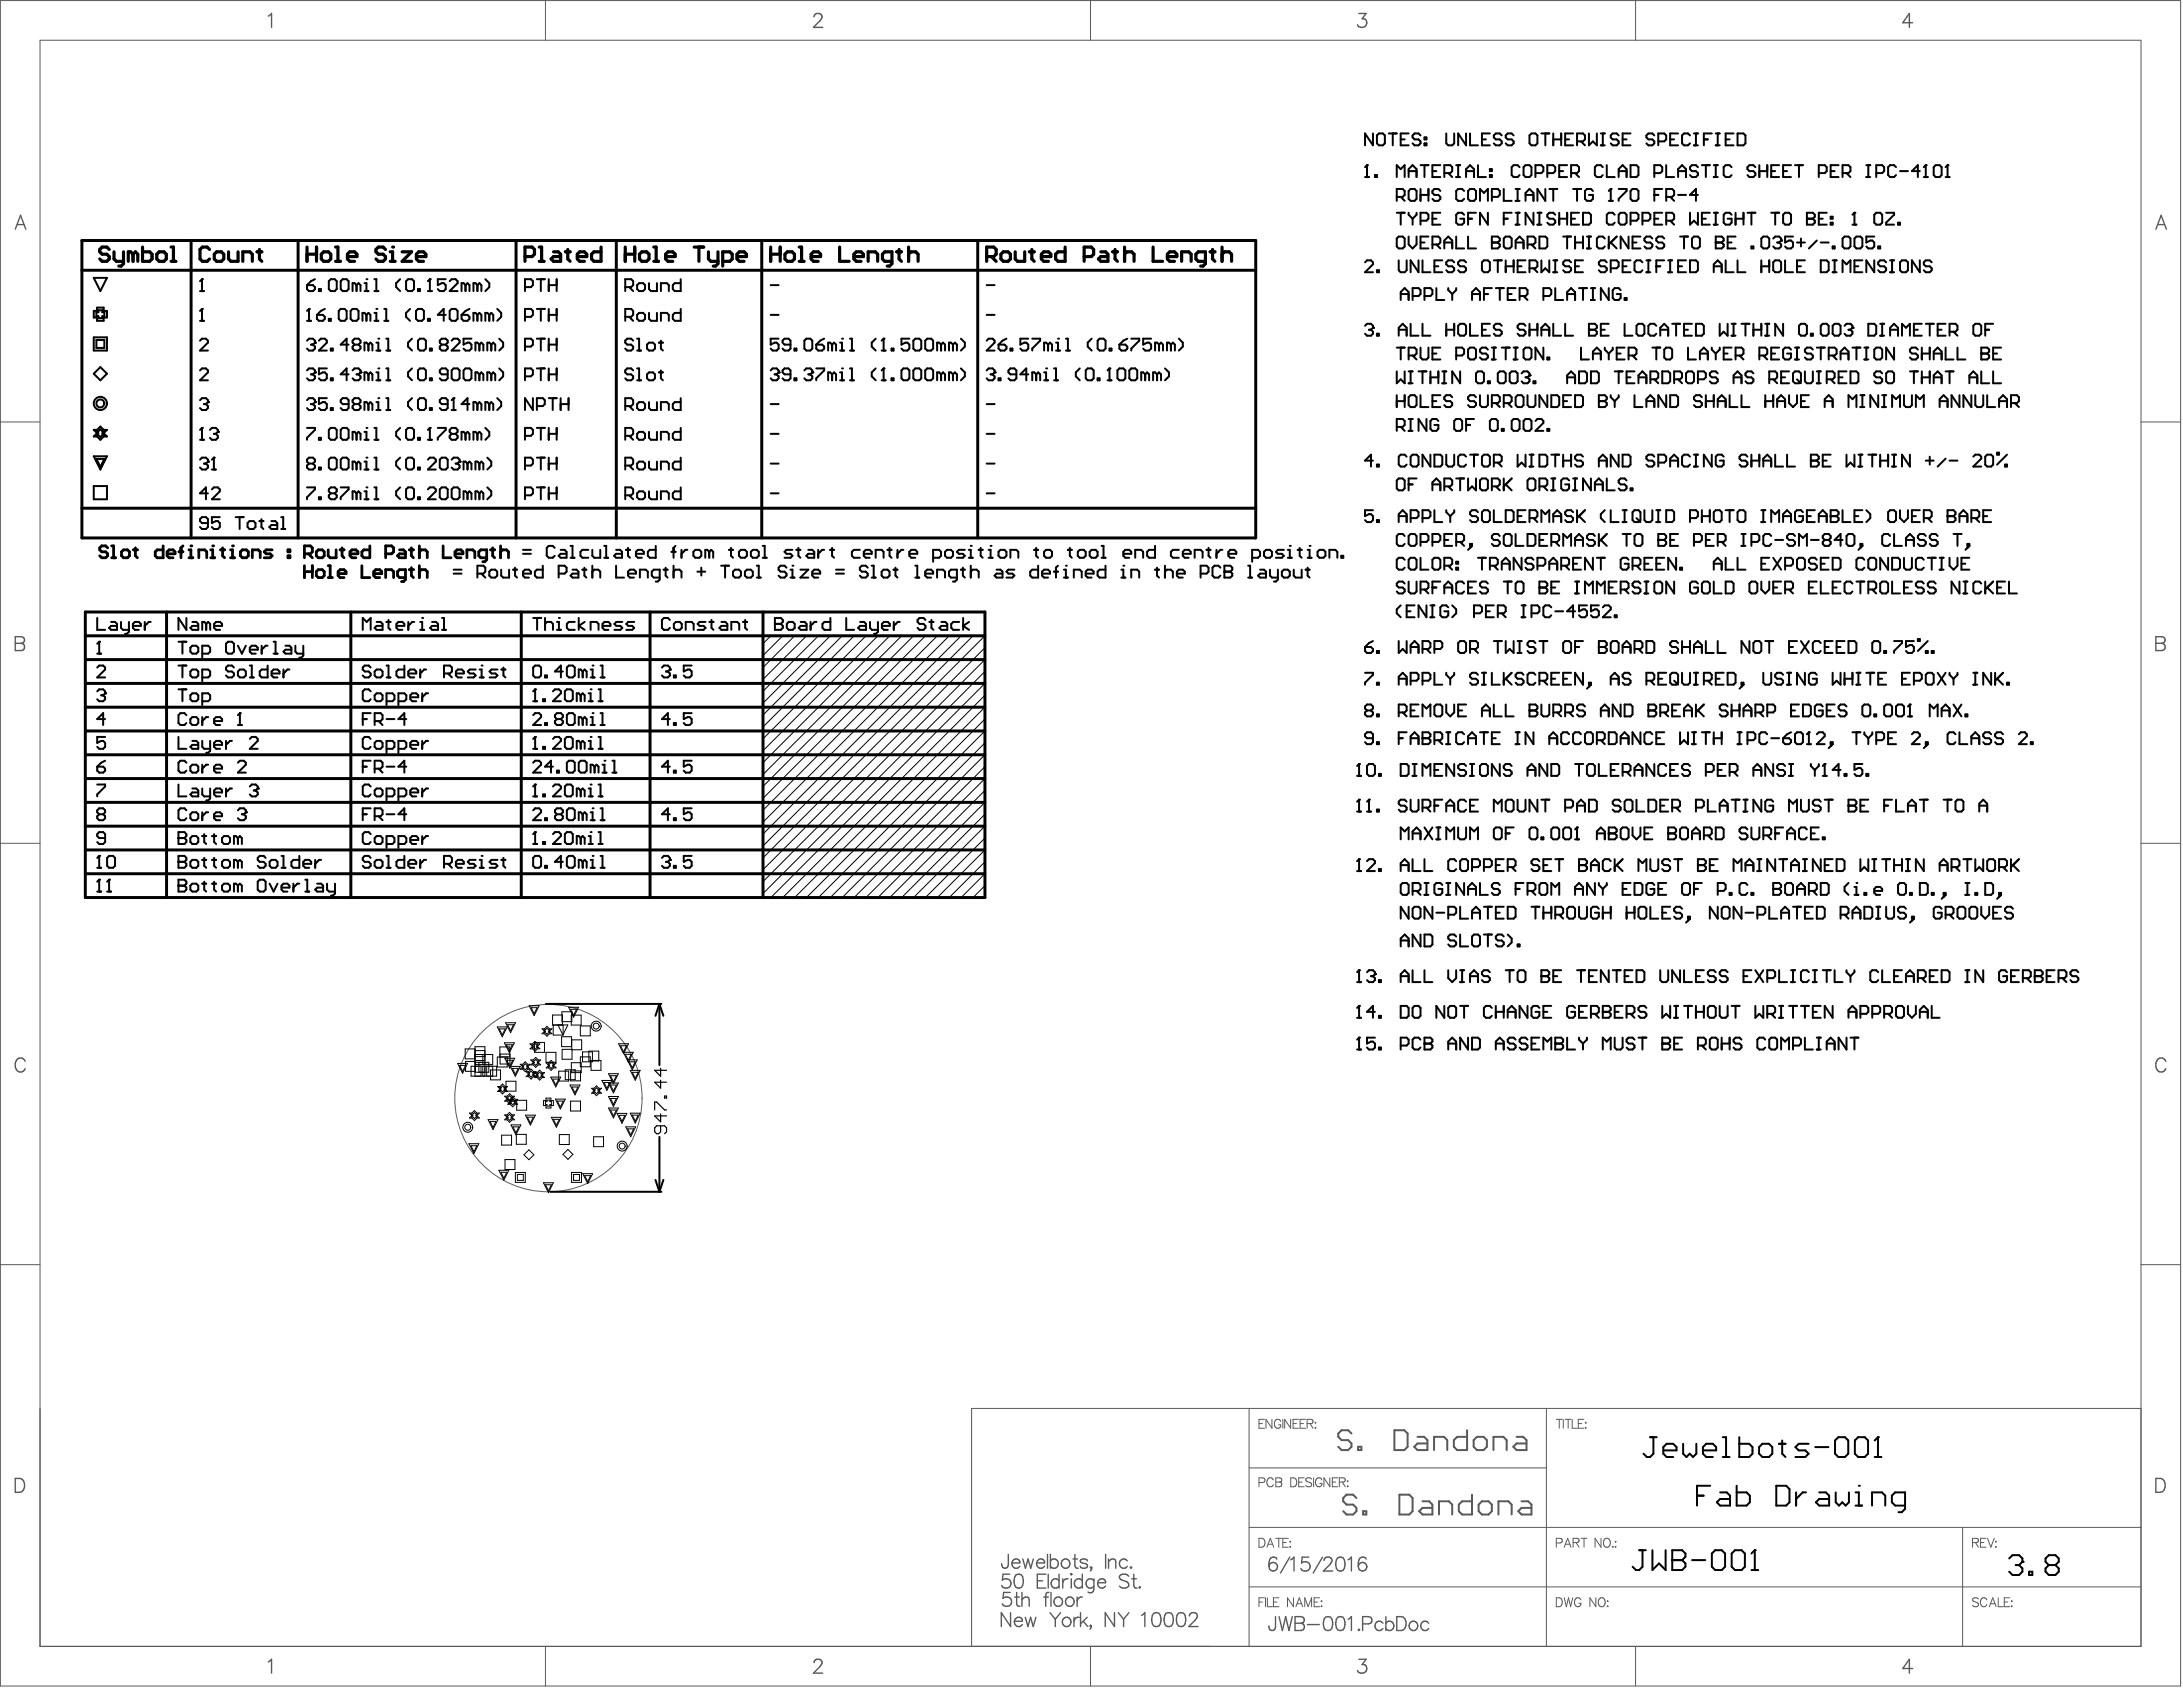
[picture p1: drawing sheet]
<svg xmlns="http://www.w3.org/2000/svg" width="931mm" height="720mm" viewBox="0 0 931 720" stroke-linecap="round" stroke-linejoin="round" font-family="sans-serif">
<g fill="none" stroke="#5a5a5a" stroke-width=".43">
<path d="M.2 .3h930.1v718.9h-930.1zM17.1 17.2h896.3v685.1h-896.3zM232.7 .3v16.9M465.2 .3v16.9M697.8 .3v16.9M.2 180h16.9M913.4 180h16.9M.2 359.7h16.9M913.4 359.7h16.9M.2 539.4h16.9M913.4 539.4h16.9M532.9 600.8v101.5"/>
<path d="M537.1 607.2h1.5M539.5 605.4h-2.4v3.8h2.4M542.6 605.4v3.8l-2.5-3.8v3.8M546.4 606.3a1.4 1.4 0 0 0-1.6-.9 1.4 1.4 0 0 0-1.1 1.5v.9a1.36 1.36 0 0 0 1.4 1.5 1.36 1.36 0 0 0 1.3-1.5h-.9M547.3 605.4v3.8M550.6 605.4v3.8l-2.5-3.8v3.8M551.7 607.2h1.4M554 605.4h-2.3v3.8h2.3M554.7 607.2h1.4M557 605.4h-2.3v3.8h2.3M557.6 607.2l2.2-.1 .4-.6-.2-.7-.7-.4h-1.7v3.8M558.9 607.2l1.3 2"/>
<path d="M561.2 606.7v.4zM561.2 608.9v.3zM659.7 600.8v101.5M664 605.4h2.5M665.2 605.4v3.8M667 605.4v3.8M667.7 605.4h2.6M669 605.4v3.8M670.7 605.4v3.8h2.2M673.3 607.2h1.5M675.7 605.4h-2.4v3.8h2.4M676.5 606.7v.4z"/>
<path d="M676.5 608.9v.3zM913.4 600.8h-498.9v101.5M532.9 626.1h126.8M537.1 632.4h1.7a1 1 0 0 0 .9-1 1 1 0 0 0-.9-1h-1.7v3.8M543.2 631.3a1.4 1.4 0 0 0-1.6-.9 1.4 1.4 0 0 0-1.1 1.4v.9a1.4 1.4 0 0 0 1.1 1.5 1.4 1.4 0 0 0 1.6-.9M544.3 630.4h1.6l.8 .3v1.1l-.8 .4a1 1 0 0 1 1 1 1 1 0 0 1-1 1h-1.6zM544.3 632.2h1.6M550.7 630.4h1.2a2.03 2.03 0 0 1 1.4 1.9 2.03 2.03 0 0 1-1.4 1.9h-1.2zM554.1 632.2h1.4M556.4 630.4h-2.3v3.8h2.3M559.6 630.9a1.43 1.43 0 0 0-1.4-.6 1.43 1.43 0 0 0-1.1 1l.3 .5 1.8 .7 .4 1.1a1.67 1.67 0 0 1-2.5 0M560.4 630.4v3.8"/>
<path d="M564 631.3a1.4 1.4 0 0 0-1.6-.9 1.4 1.4 0 0 0-1.2 1.4v.9a1.36 1.36 0 0 0 1.4 1.5 1.36 1.36 0 0 0 1.4-1.5h-1M567.4 630.4v3.8l-2.6-3.8v3.8M568.4 632.2h1.5M570.8 630.4h-2.4v3.8h2.4M571.4 632.2l2.2-.2 .3-.5-.1-.8-.8-.3h-1.6v3.8M572.7 632.2l1.2 2M574.8 631.8h.3zM574.8 634h.3zM532.9 651.5h380.5M537.1 656.2h1.3a2.03 2.03 0 0 1 1.3 1.9 2.03 2.03 0 0 1-1.3 1.9h-1.3zM540.5 660l1.5-3.8 1.4 3.8M541.1 658.7h1.8"/>
<path d="M544.3 656.2h2.5M545.6 656.2v3.8M547.3 658h1.4M549.6 656.2h-2.3v3.8h2.3M550.3 657.6h.3zM550.3 659.8h.3zM664 658.2h1.6a1 1 0 0 0 .9-1 1 1 0 0 0-.9-1h-1.6v3.8M667.4 660l1.4-3.8 1.4 3.8M667.9 658.7h1.8M671.1 658l2.2-.2 .4-.5-.2-.8-.7-.3h-1.7v3.8M672.4 658l1.3 2M674.5 656.2h2.6"/>
<path d="M675.8 656.2v3.8M683 656.2v3.8l-2.5-3.8v3.8M684.8 656.3a1.82 1.82 0 0 1 2.2 .8 1.82 1.82 0 0 1-.4 2.3 1.4 1.4 0 0 1-1.6 .5 1.4 1.4 0 0 1-.9-1.4l.2-1.4zM687.9 659.8h.3zM689.1 657.6h.3zM689.1 659.8h.3zM837.3 651.5v50.8M841.5 658l2.2-.2 .4-.5-.2-.8-.7-.3h-1.7v3.8M842.8 658l1.3 2M844.9 658h1.5M847.3 656.2h-2.4v3.8h2.4M847.9 656.2l1.5 3.8 1.4-3.8"/>
<path d="M851.3 657.6h.4zM851.3 659.8h.4zM532.9 676.9h380.5M537.1 683.4h1.5M539.5 681.5h-2.4v3.8M539.9 681.5v3.8M540.7 681.5v3.8h2.2M543.3 683.4h1.4M545.7 681.5h-2.4v3.8h2.4M551.8 681.5v3.8l-2.5-3.8v3.8M552.9 685.3l1.4-3.8 1.5 3.8M553.4 684.1h1.8"/>
<path d="M556.7 685.3v-3.8l1.4 3.8 1.5-3.8v3.8M560.6 683.4h1.5M563 681.5h-2.4v3.8h2.4M563.6 683h.4zM563.8 685v.3zM664 681.5h1.2a2.03 2.03 0 0 1 1.4 1.9 2.03 2.03 0 0 1-1.4 1.9h-1.2zM667.4 681.5l.9 3.8 .9-3.8 .9 3.8 .9-3.8M674.5 682.4a1.4 1.4 0 0 0-1.6-.9 1.4 1.4 0 0 0-1.2 1.5v.9a1.36 1.36 0 0 0 1.4 1.5 1.36 1.36 0 0 0 1.4-1.5h-1M680.8 681.5v3.8l-2.5-3.8v3.8M682.6 681.7a1.82 1.82 0 0 1 2.2 .8 1.82 1.82 0 0 1-.4 2.3 1.4 1.4 0 0 1-1.6 .5 1.4 1.4 0 0 1-.9-1.4l.2-1.5zM685.7 683h.3zM685.7 685.2h.3z"/>
<path d="M844.1 682.1a1.43 1.43 0 0 0-1.4-.6 1.43 1.43 0 0 0-1.2 .9l.4 .6 1.8 .7 .4 1.1a1.67 1.67 0 0 1-2.6 0M847.6 682.4a1.4 1.4 0 0 0-1.6-.9 1.4 1.4 0 0 0-1.1 1.5v.9a1.4 1.4 0 0 0 1.1 1.5 1.4 1.4 0 0 0 1.6-1M848.7 685.3l1.5-3.8 1.4 3.8M849.3 684.1h1.8M852.5 681.5v3.8h2.2M855.1 683.4h1.4M857.4 681.5h-2.3v3.8h2.3M858.1 683h.3zM858.3 685v.3zM232.7 702.3v16.9M465.2 702.3v16.9M697.8 702.3v16.9"/>
<circle cx="234" cy="468.4" r="40"/>
</g>
<g fill="none" stroke="#5a5a5a" stroke-width=".59">
<path d="M114.4 6.9l1.4-1.1v5.9M347.3 7.2l.6-1.2 1.7-.2a1.45 1.45 0 0 1 .8 2.2l-3.4 3.7h4M579.7 5.8h3.1l-1.7 2.2a1.9 1.9 0 0 1 2 2.2 1.9 1.9 0 0 1-2.5 1.5l-.9-.3-.6-.9M816 9.7h-4.2l2.8-3.9v5.9M6.5 97.8l2.3-5.9 2.2 5.9M7.4 95.8h2.8M919.8 97.8l2.2-5.9 2.3 5.9M920.6 95.8h2.8M6.5 271.6l3.4 .3a1.37 1.37 0 0 1 0 2.2l-.9 .3a1.55 1.55 0 0 1 1.5 1.6 1.55 1.55 0 0 1-1.5 1.5h-2.5zM6.5 274.4h2.5M919.8 271.6l3.3 .3a1.37 1.37 0 0 1 0 2.2l-.8 .3a1.55 1.55 0 0 1 1.5 1.6 1.55 1.55 0 0 1-1.5 1.5h-2.5zM919.8 274.4h2.5"/>
<path d="M10.7 452.7a2.18 2.18 0 0 0-2.4-1.4 2.18 2.18 0 0 0-1.8 2.3 2.59 2.59 0 0 0 .6 2.8 2.59 2.59 0 0 0 2.8 .6l.8-1.2M924 452.7a2.18 2.18 0 0 0-2.5-1.4 2.18 2.18 0 0 0-1.7 2.3 2.59 2.59 0 0 0 .5 2.8 2.59 2.59 0 0 0 2.8 .6l.9-1.2M6.5 630.6h2a3.2 3.2 0 0 1 2 3 3.2 3.2 0 0 1-2 2.9h-2zM919.8 630.6h1.9a3.2 3.2 0 0 1 2.1 3 3.2 3.2 0 0 1-2.1 2.9h-1.9zM430.2 663v4.5l-.3 .9a1.37 1.37 0 0 1-2.3 0l-.2-1.4M430.7 671.5h-2.8l-.3 2.5a2.09 2.09 0 0 1 3.2 0 2.09 2.09 0 0 1-.4 3.1 2.09 2.09 0 0 1-3-.8M431 679.3h-2.8l-.3 2.5a2.09 2.09 0 0 1 3.2-.1 2.09 2.09 0 0 1-.4 3.2 2.09 2.09 0 0 1-3.1-.8M431.7 666.7a1.86 1.86 0 0 0 1.1 2.1 1.86 1.86 0 0 0 2.3-.7M432 665.8a1.63 1.63 0 0 1 1.9-.8 1.63 1.63 0 0 1 1.2 1.7h-3.4zM433.5 671.8a1.92 1.92 0 0 1 2.8 .8 4.9 4.9 0 0 1-.6 4.5 1.92 1.92 0 0 1-2.8-.8 4.9 4.9 0 0 1 .6-4.5zM433.7 679.3v4.8l.3 .8 1.1 .3M436 679.3v5.9"/>
<path d="M436.4 665l1.1 3.9 1.1-3.9 1.1 3.9 1.2-3.9M442.2 666.7a1.86 1.86 0 0 0 1.2 2.1 1.86 1.86 0 0 0 2.2-.7M442.6 674.3h2.2M443.1 665.3a1.56 1.56 0 0 1 1.7-.2 1.56 1.56 0 0 1 .8 1.6h-3.4zM446.2 671.5h-3.6v5.9h3.6M446.9 663v5.9M447.2 671.5v5.9M447.5 679.3l-1.1 .2-.3 .9v4.8M448.1 665.8a1.89 1.89 0 0 1 2.8-.2 1.89 1.89 0 0 1 0 2.8 1.89 1.89 0 0 1-2.8-.3M448.1 663v5.9M448.4 679.3v5.9M451.8 674.3a1.89 1.89 0 0 0-2.8-.3 1.89 1.89 0 0 0 0 2.8 1.89 1.89 0 0 0 2.8-.2"/>
<path d="M451.8 671.5v5.9M453.4 673.5v3.9M455.7 673.5a1.91 1.91 0 0 0-2.3 1.6M456.8 671.5l.2-.3 .3 .3-.3 .3zM457 673.5v3.9M457.7 665h2M458.6 663v4.8l.3 .9 1.1 .2M461.7 674.3a1.89 1.89 0 0 0-2.7-.3 1.89 1.89 0 0 0 0 2.8 1.89 1.89 0 0 0 2.7-.2M461.7 671.5v5.9M463.9 665.8a1.79 1.79 0 0 0-3.1 0l.3 .6 2.6 .8 .2 .9a1.79 1.79 0 0 1-3.1 0M465.5 668.4l.2 .3-.2 .2-.3-.2zM465.7 668.7l-.5 1.4"/>
<path d="M466.7 674.3a1.89 1.89 0 0 0-2.8-.3 1.89 1.89 0 0 0 0 2.8 1.89 1.89 0 0 0 2.8-.2M466.7 673.5v4.5a1.55 1.55 0 0 1-.9 1.3 1.55 1.55 0 0 1-1.6-.2M468.3 675.1a1.86 1.86 0 0 0 1.1 2.1 1.86 1.86 0 0 0 2.3-.6M469.1 673.7a1.56 1.56 0 0 1 1.8-.1 1.56 1.56 0 0 1 .8 1.5h-3.4zM471.7 663v5.9M472.9 666.1l1.4-1.1 1.5 .3 .2 .8v2.8M472.9 665v3.9M481 665.8a1.89 1.89 0 0 0-2.8-.2 1.89 1.89 0 0 0 0 2.8 1.89 1.89 0 0 0 2.8-.3M481.5 672.3a2.6 2.6 0 0 0-3.9 0 1.51 1.51 0 0 0 1.1 1.7l1.7 .6a1.44 1.44 0 0 1 1.1 1.1 1.44 1.44 0 0 1-.5 1.4 2.72 2.72 0 0 1-3.4-.5M482.5 668.4l.3 .3-.3 .2-.3-.2zM482.9 673.5h1.9M483.7 671.5v4.8l.3 .8 1.1 .3"/>
<path d="M486.2 676.8l.3 .3-.3 .3-.2-.3zM544.7 665a1.74 1.74 0 0 0-2.5-.5l-.6 .8-.2 2.8M550.3 664.2l-4 6.8M550.7 665.3l1.4-1.1v5.9M558.4 664.2h-2.8l-.3 2.5a2.09 2.09 0 0 1 3.1 0 2.09 2.09 0 0 1-.4 3.1 2.09 2.09 0 0 1-3-.8M564.2 664.2l-3.9 6.8M564.9 665.6l.5-1.1 1.7-.3a1.45 1.45 0 0 1 .9 2.3l-3.4 3.6h3.9M570.7 664.5a1.92 1.92 0 0 1 2.8 .8 4.9 4.9 0 0 1-.5 4.5 1.92 1.92 0 0 1-2.8-.8 4.9 4.9 0 0 1 .5-4.5zM575.1 665.3l1.4-1.1v5.9M582.9 665a1.74 1.74 0 0 0-2.6-.5l-.5 .8-.3 2.8M431.1 687.9v5.9l-3.9-5.9v5.9M432.8 691.6a1.86 1.86 0 0 0 1.1 2.1 1.86 1.86 0 0 0 2.3-.7"/>
<path d="M432.9 681.2h2M433.6 690.1a1.56 1.56 0 0 1 1.8-.1 1.56 1.56 0 0 1 .8 1.6h-3.4zM436 682.4l1.4-1.2 1.4 .3 .3 .9v2.8M437.4 689.9l1.2 3.9 1.1-3.9 1.1 3.9 1.1-3.9M445.3 681.2h2M448 687.9l2.2 2.8M450.2 690.7v3.1M452.5 687.9l-2.3 2.8M458.2 689.9v3.9M459.5 681.2v4M460.4 689.9a1.91 1.91 0 0 0-2.2 1.7M461 687.9v5.9"/>
<path d="M461.8 681.2a1.9 1.9 0 0 0-2.3 1.7M462.1 691.6l2 2.2M463.8 689.9l-2.8 2.8M465.3 693.2l.3 .3-.3 .3-.3-.3zM465.6 693.5l-.6 1.4M475.5 687.9v5.9l-4-5.9v5.9M477.1 687.9l2.3 2.8M479.4 690.7v3.1M481.6 687.9l-2.2 2.8M487 689l1.4-1.1v5.9M492.2 688.2a1.92 1.92 0 0 1 2.8 .8 4.9 4.9 0 0 1-.5 4.5 1.92 1.92 0 0 1-2.9-.8 4.9 4.9 0 0 1 .6-4.5zM497.5 688.2a1.92 1.92 0 0 1 2.8 .8 4.9 4.9 0 0 1-.6 4.5 1.92 1.92 0 0 1-2.8-.8 4.9 4.9 0 0 1 .6-4.5z"/>
<path d="M502.7 688.2a1.92 1.92 0 0 1 2.9 .8 4.9 4.9 0 0 1-.6 4.5 1.92 1.92 0 0 1-2.8-.8 4.9 4.9 0 0 1 .5-4.5zM507.5 689.3l.5-1.1 1.7-.3a1.45 1.45 0 0 1 .9 2.2l-3.4 3.7h3.9M544.2 689.6v4.5l-.3 .8a1.37 1.37 0 0 1-2.3 0l-.2-1.4M545.7 689.6l1.4 5.9 1.4-5.9 1.4 5.9 1.4-5.9M552.5 689.6l3.4 .3a1.37 1.37 0 0 1 0 2.2l-.9 .3a1.55 1.55 0 0 1 1.5 1.5 1.55 1.55 0 0 1-1.5 1.6h-2.5zM552.5 692.4h2.5M557.8 693h5.1M565.4 689.9a1.92 1.92 0 0 1 2.9 .8 4.9 4.9 0 0 1-.6 4.5 1.92 1.92 0 0 1-2.8-.8 4.9 4.9 0 0 1 .5-4.5zM570.7 689.9a1.92 1.92 0 0 1 2.8 .8 4.9 4.9 0 0 1-.5 4.5 1.92 1.92 0 0 1-2.8-.8 4.9 4.9 0 0 1 .5-4.5zM575.1 690.7l1.4-1.1v5.9M579.8 694.9l.2 .3-.2 .3-.3-.3zM581.3 692.7h2.6a1.55 1.55 0 0 0 1.4-1.6 1.55 1.55 0 0 0-1.4-1.5h-2.6v5.9"/>
<path d="M590 692.4a1.89 1.89 0 0 0-2.8-.3 1.89 1.89 0 0 0 0 2.8 1.89 1.89 0 0 0 2.8-.2M591.3 692.4a1.89 1.89 0 0 1 2.7-.3 1.89 1.89 0 0 1 0 2.8 1.89 1.89 0 0 1-2.7-.2M591.3 689.6v5.9M595.9 689.6h2a3.2 3.2 0 0 1 2 2.9 3.2 3.2 0 0 1-2 3h-2zM609.5 692.4a1.89 1.89 0 0 0-2.8-.3 1.89 1.89 0 0 0 0 2.8 1.89 1.89 0 0 0 2.8-.2M114.4 708.9l1.4-1.1v5.9M347.3 709.2l.6-1.2 1.7-.2a1.45 1.45 0 0 1 .8 2.2l-3.4 3.7h4M579.7 707.8h3.1l-1.7 2.2a1.9 1.9 0 0 1 2 2.2 1.9 1.9 0 0 1-2.5 1.5l-.9-.3-.6-.8M816 711.7h-4.2l2.8-3.9v5.9"/>
<circle cx="454.5" cy="667" r="1.95"/>
<circle cx="543.2" cy="668.3" r="1.84"/>
<circle cx="581.3" cy="668.3" r="1.84"/>
<circle cx="451.4" cy="683.2" r="1.95"/>
<circle cx="455.1" cy="691.8" r="1.96"/>
<circle cx="456.3" cy="683.2" r="1.95"/>
<circle cx="602.9" cy="693.5" r="1.95"/>
</g>
<g fill="none" stroke="#5a5a5a" stroke-width=".85">
<path d="M576.6 611.5l-1.4-1.4h-2.8l-1.5 1.4v1.4l1.5 1.4h2.8l1.4 1.4v1.4l-1.4 1.4h-2.8l-1.5-1.4M579.4 617.1h1.4v1.4h-1.4zM594.9 610.1h4.2l1.4 1.4v5.6l-1.4 1.4h-4.2zM604.8 612.9h2.8l1.4 1.4v4.2h-4.2l-1.4-1.4 1.4-1.4h4.2M611.8 618.5v-5.6h4.2l1.4 1.4v4.2M625.9 610.1v8.4h-4.2l-1.4-1.4v-2.8l1.4-1.4h4.2M630.1 612.9h2.8l1.4 1.4v2.8l-1.4 1.4h-2.8l-1.4-1.4v-2.8zM637.2 618.5v-5.6h4.2l1.4 1.4v4.2M647 612.9h2.8l1.5 1.4v4.2h-4.3l-1.4-1.4 1.4-1.4h4.3M578.7 639l-1.4-1.4h-2.8l-1.4 1.4v1.4l1.4 1.4h2.8l1.4 1.4v1.4l-1.4 1.4h-2.8l-1.4-1.4M597 637.6h4.2l1.4 1.4v5.6l-1.4 1.4h-4.2zM628 637.6v8.4h-4.2l-1.4-1.4v-2.8l1.4-1.4h4.2"/>
<path d="M581.5 644.6h1.4v1.4h-1.4zM606.9 640.4h2.8l1.4 1.4v4.2h-4.2l-1.4-1.4 1.4-1.4h4.2M613.9 646v-5.6h4.2l1.5 1.4v4.2M632.2 640.4h2.9l1.4 1.4v2.8l-1.4 1.4h-2.9l-1.4-1.4v-2.8zM639.3 646v-5.6h4.2l1.4 1.4v4.2M649.1 640.4h2.9l1.4 1.4v4.2h-4.3l-1.4-1.4 1.4-1.4h4.3"/>
</g>
<g fill="none" stroke="#000" stroke-width=".85">
<path d="M585.7 56.9v5.1l-3.3-5.1v5.1M588.3 56.9h1.7l.8 .9v3.3l-.8 .9h-1.7l-.9-.9v-3.3zM592.5 56.9h3.4M594.2 56.9v5.1M597.6 59.5h1.7M601 56.9h-3.4v5.1h3.4M606 57.8l-.8-.9h-1.7l-.8 .9v.8l.8 .9h1.7l.8 .8v.8l-.8 .9h-1.7l-.8-.9M607.7 58.6h.9v.9h-.9zM617 56.9v4.2l.9 .9h1.7l.8-.9v-4.2M625.5 56.9v5.1l-3.4-5.1v5.1M627.2 56.9v5.1h3.3M632.2 59.5h1.7"/>
<path d="M635.6 56.9h-3.4v5.1h3.4M640.7 57.8l-.9-.9h-1.6l-.9 .9v.8l.9 .9h1.6l.9 .8v.8l-.9 .9h-1.6l-.9-.9M645.8 57.8l-.9-.9h-1.7l-.8 .9v.8l.8 .9h1.7l.9 .8v.8l-.9 .9h-1.7l-.8-.9M653.4 56.9h1.7l.8 .9v3.3l-.8 .9h-1.7l-.9-.9v-3.3zM657.6 56.9h3.4M659.3 56.9v5.1M662.7 56.9v5.1M662.7 59.5h3.3M666 56.9v5.1M667.7 59.5h1.7M671.1 56.9h-3.4v5.1h3.4M677.9 56.9v5.1l1.7-1.7 1.7 1.7v-5.1"/>
<path d="M683 56.9h1.6M683.8 56.9v5.1M690.6 57.8l-.9-.9h-1.7l-.8 .9v.8l.8 .9h1.7l.9 .8v.8l-.9 .9h-1.7l-.8-.9M692.3 59.5h1.6M695.6 56.9h-3.3v5.1h3.3M705.8 57.8l-.9-.9h-1.7l-.8 .9v.8l.8 .9h1.7l.9 .8v.8l-.9 .9h-1.7l-.8-.9M712.5 59.5h1.7M715.9 56.9h-3.4v5.1h3.4M721 57.8l-.8-.9h-1.7l-.9 .9v3.3l.9 .9h1.7l.8-.9M722.7 56.9h1.7M723.5 56.9v5.1M726.9 59.5h1.7"/>
<path d="M730.3 56.9h-3.4v5.1M732 56.9h1.7M732.8 56.9v5.1M736.2 59.5h1.7M739.6 56.9h-3.4v5.1h3.4M741.3 56.9h2.5l.9 .9v3.3l-.9 .9h-2.5zM582.4 71.3l.8-.8v5M582.4 75.5h1.7M586.6 74.7h.8v.8h-.8zM595.9 75.5v-5l1.7 1.6 1.7-1.6v5M601 75.5v-3.4l1.7-1.6 1.6 1.6v3.4M601 73h3.3"/>
<path d="M606 70.5h3.4M607.7 61.1h.9v.9h-.9zM607.7 70.5v5M611.1 73h1.7M614.5 70.5h-3.4v5h3.4M616.2 73.8h2.5l.9-.8v-1.7l-.9-.8h-2.5v5M617.9 73.8l1.7 1.7M621.2 75.5h1.7M621.2 70.5h1.7M622.1 70.5v5M625.5 75.5v-3.4l1.7-1.6 1.7 1.6v3.4M625.5 73h3.4"/>
<path d="M630.5 70.5v5h3.4M635.6 72.1h.9v.9h-.9zM635.6 74.7h.9v.8h-.9zM648.3 71.3l-.8-.8h-1.7l-.9 .8v3.4l.9 .8h1.7l.8-.8M650.8 70.5h1.7l.9 .8v3.4l-.9 .8h-1.7l-.8-.8v-3.4zM655.1 73.8h2.5l.8-.8v-1.7l-.8-.8h-2.5v5M660.1 73.8h2.6l.8-.8v-1.7l-.8-.8h-2.6v5M665.2 73h1.7M668.6 70.5h-3.4v5h3.4M670.3 73.8h2.5l.9-.8v-1.7l-.9-.8h-2.5v5M672 73.8l1.7 1.7M672.8 60.3h2.5l.9-.8v-1.7l-.9-.9h-2.5v5.1"/>
<path d="M674.5 60.3l1.7 1.7M683 62h1.6M683.8 71.3l-.8-.8h-1.7l-.9 .8v3.4l.9 .8h1.7l.8-.8M685.5 70.5v5h3.4M690.6 75.5v-3.4l1.7-1.6 1.6 1.6v3.4M690.6 73h3.3M695.6 70.5h2.6l.8 .8v3.4l-.8 .8h-2.6zM705.8 73.8h2.5l.9-.8v-1.7l-.9-.8h-2.5v5M707.5 60.3h2.5l.9-.8v-1.7l-.9-.9h-2.5v5.1M710.9 70.5v5h3.3M715.9 75.5v-3.4l1.7-1.6 1.7 1.6v3.4M715.9 73h3.4"/>
<path d="M722.7 62h1.7M724.4 71.3l-.9-.8h-1.7l-.8 .8v.8l.8 .9h1.7l.9 .8v.9l-.9 .8h-1.7l-.8-.8M726.1 70.5h3.3M727.8 70.5v5M731.1 75.5h1.7M731.1 70.5h1.7M732 70.5v5M732 62h1.7M738.7 71.3l-.8-.8h-1.7l-.8 .8v3.4l.8 .8h1.7l.8-.8M748.9 71.3l-.9-.8h-1.6l-.9 .8v.8l.9 .9h1.6l.9 .8v.9l-.9 .8h-1.6l-.9-.8M750.6 70.5v5M750.6 73h3.4"/>
<path d="M754 70.5v5M755.7 73h1.6M759 70.5h-3.3v5h3.3M760.7 73h1.7M764.1 70.5h-3.4v5h3.4M765.8 70.5h3.4M767.5 70.5v5M775.9 73.8h2.6l.8-.8v-1.7l-.8-.8h-2.6v5M781 73h1.7M784.4 70.5h-3.4v5h3.4M786.1 73.8h2.5l.9-.8v-1.7l-.9-.8h-2.5v5M787.8 73.8l1.7 1.7"/>
<path d="M796.2 75.5h1.7M796.2 70.5h1.7M797.1 70.5v5M800.5 73.8h2.5l.8-.8v-1.7l-.8-.8h-2.5v5M808.9 71.3l-.8-.8h-1.7l-.9 .8v3.4l.9 .8h1.7l.8-.8M810.6 73h3.4M819.1 73h-3.4l2.5-2.5v5M820.7 71.3l.9-.8v5M820.7 75.5h1.7M825.8 70.5h1.7l.9 .8v3.4l-.9 .8h-1.7l-.8-.8v-3.4zM830 71.3l.9-.8v5M830 75.5h1.7"/>
<path d="M595.9 84h2.5l.9-.9v-1.7l-.9-.8h-2.5v5.1M595.9 90.8h3.4M597.6 90.8v5M597.6 84l1.7 1.7M601 90.8v.8l1.7 1.7M601.8 80.6h1.7l.8 .8v3.4l-.8 .9h-1.7l-.8-.9v-3.4zM602.7 93.3v2.5M604.3 90.8v.8l-1.6 1.7M606 80.6v5.1M606 94.1h2.6l.8-.8v-1.7l-.8-.8h-2.6v5M606 83.1h3.4M609.4 80.6v5.1"/>
<path d="M611.1 93.3h1.7M614.5 81.4l-.9-.8h-1.6l-.9 .8v.9l.9 .8h1.6l.9 .9v.8l-.9 .9h-1.6l-.9-.9M614.5 90.8h-3.4v5h3.4M624.6 81.4l-.8-.8h-1.7l-.8 .8v3.4l.8 .9h1.7l.8-.9M624.6 91.6l-.8-.8h-1.7l-.8 .8v3.4l.8 .8h1.7l.8-.8v-1.7h-1.7M626.3 93.3h1.7M627.2 80.6h1.7l.8 .8v3.4l-.8 .9h-1.7l-.9-.9v-3.4zM629.7 90.8h-3.4v5M631.4 85.7v-5.1l1.7 1.7 1.7-1.7v5.1M634.8 90.8v5l-3.4-5v5M636.5 84h2.5l.8-.9v-1.7l-.8-.8h-2.5v5.1M641.5 80.6v5.1h3.4"/>
<path d="M641.5 93.3h1.7M644.9 90.8h-3.4v5M646.6 80.6h1.7M646.6 85.7h1.7M646.6 90.8h1.7M646.6 95.8h1.7M647.5 80.6v5.1M647.5 90.8v5M650.8 83.1h3.4M650.8 85.7v-3.4l1.7-1.7 1.7 1.7v3.4M654.2 90.8v5l-3.4-5v5M655.9 90.8h1.7"/>
<path d="M655.9 95.8h1.7M656.8 90.8v5M659.3 80.6v5.1l-3.4-5.1v5.1M661 80.6h3.4M662.7 80.6v5.1M663.5 91.6l-.8-.8h-1.7l-.9 .8v.8l.9 .9h1.7l.8 .8v.9l-.8 .8h-1.7l-.9-.8M665.2 90.8v5M665.2 93.3h3.4M668.6 90.8v5M670.3 93.3h1.7M671.1 80.6h3.4M672.8 80.6v5.1"/>
<path d="M673.7 90.8h-3.4v5h3.4M675.4 90.8h2.5l.8 .8v3.4l-.8 .8h-2.5zM679.6 81.4l-.9-.8h-1.7l-.8 .8v3.4l.8 .9h1.7l.9-.9v-1.7h-1.7M686.3 85.7h1.7M686.3 81.4l.9-.8v5.1M688.9 91.6l-.9-.8h-1.7l-.8 .8v3.4l.8 .8h1.7l.9-.8M690.6 80.6h3.3v.8l-3.3 3.4v.9M691.4 90.8h1.7l.8 .8v3.4l-.8 .8h-1.7l-.8-.8v-3.4zM695.6 94.1h2.6l.8-.8v-1.7l-.8-.8h-2.6v5M696.5 80.6h1.7l.8 .8v3.4l-.8 .9h-1.7l-.9-.9v-3.4zM700.7 94.1h2.5l.9-.8v-1.7l-.9-.8h-2.5v5M705.8 83.1h1.7"/>
<path d="M705.8 93.3h1.7M709.2 80.6h-3.4v5.1M709.2 90.8h-3.4v5h3.4M710.9 84h2.5l.8-.9v-1.7l-.8-.8h-2.5v5.1M710.9 94.1h2.5l.8-.8v-1.7l-.8-.8h-2.5v5M712.5 84l1.7 1.7M712.5 94.1l1.7 1.7M715.9 83.1h3.4M721 90.8v5l1.7-1.7 1.7 1.7v-5M724.4 83.1h-3.4l2.5-2.5v5.1M726.1 93.3h1.7M729.5 90.8h-3.4v5h3.4"/>
<path d="M731.1 90.8h1.7M731.1 95.8h1.7M732 90.8v5M738.8 91.6l-.9-.8h-1.7l-.8 .8v3.4l.8 .8h1.7l.9-.8v-1.7h-1.7M740.4 90.8v5M740.4 93.3h3.4M743.8 90.8v5M745.5 90.8h3.4M747.2 90.8v5M755.7 90.8h3.3M757.3 90.8v5M761.6 90.8h1.7l.8 .8v3.4l-.8 .8h-1.7l-.9-.8v-3.4z"/>
<path d="M770.9 90.8h2.5l.9 .8v.8l-.9 .9 .9 .8v.9l-.9 .8h-2.5zM770.9 93.3h2.5M775.9 93.3h1.7M779.3 90.8h-3.4v5h3.4M781 92.4h.9v.9h-.9zM781 95h.9v.8h-.9zM790.3 91.6l.9-.8v5M790.3 95.8h1.7M800.5 90.8h1.7l.8 .8v3.4l-.8 .8h-1.7l-.9-.8v-3.4zM804.7 90.8h3.4v.8l-3.4 3.4v.8h3.4M809.8 95h.8v.8h-.8zM40 118.5h5.6l-2.8 5.7z"/>
<path d="M85.3 119.9l.9-.8v5.1M134.4 119.1l-1.7 .8-1.7 1.7M141.1 119.1h1.7l.9 .8v3.4l-.9 .9h-1.7l-.8-.9v-3.4zM146.2 119.1h1.7l.8 .8v3.4l-.8 .9h-1.7l-.9-.9v-3.4zM159.7 119.1h.9v5.1M170.7 119.1l-1.7 1.7v1.7l1.7 1.7M174.1 119.1h1.7l.8 .8v3.4l-.8 .9h-1.7l-.9-.9v-3.4zM182.5 119.9l.9-.8v5.1M190.2 119.1h-3.4v2.5l1.7-.8h.8l.9 .8v1.7l-.9 .9h-1.7l-.8-.9M191.8 119.9l.9-.8h1.7l.8 .8v.9l-3.4 3.4h3.4M207.1 119.1l1.6 1.7v1.7l-1.6 1.7M229 119.1h3.4"/>
<path d="M230.7 119.1v5.1M234.1 119.1v5.1M237.5 119.1v5.1M290.4 119.1v5.1h-2.5l-.9-.9v-1.7l.9-.8h2.5M582.4 111.9l.8-.8h1.7l.8 .8v.8l-3.3 3.4h3.3M587.4 115.3h.9v.8h-.9zM596.7 111.1v4.2l.9 .8h1.7l.8-.8v-4.2M596.7 100.9h1.7l.9 .8v3.4l-.9 .9h-1.7l-.8-.9v-3.4zM601 100.9v3.4l1.7 1.7 1.6-1.7v-3.4M605.2 111.1v5l-3.4-5v5M606 103.4h1.7M606.9 111.1v5h3.4"/>
<path d="M609.4 100.9h-3.4v5.1h3.4M611.1 104.3h2.5l.9-.9v-1.7l-.9-.8h-2.5v5.1M611.9 113.6h1.7M612.8 104.3l1.7 1.7M615.3 111.1h-3.4v5h3.4M616.2 103.4h3.4M616.2 106v-3.4l1.7-1.7 1.7 1.7v3.4M620.4 111.9l-.8-.8h-1.7l-.9 .8v.8l.9 .9h1.7l.8 .8v.9l-.8 .8h-1.7l-.9-.8M621.3 100.9v5.1h3.3M625.5 111.9l-.9-.8h-1.7l-.8 .8v.8l.8 .9h1.7l.9 .8v.9l-.9 .8h-1.7l-.8-.8M626.3 100.9v5.1h3.4M633.1 111.1h1.7l.8 .8v3.4l-.8 .8h-1.7l-.9-.8v-3.4z"/>
<path d="M636.5 100.9h2.5l.8 .8v.9l-.8 .8 .8 .9v.8l-.8 .9h-2.5zM636.5 103.4h2.5M637.3 111.1h3.4M639 111.1v5M642.4 111.1v5M642.4 113.6h3.4M642.4 100.9h1.7l.8 .8v3.4l-.8 .9h-1.7l-.9-.9v-3.4zM645.8 111.1v5M646.6 106v-3.4l1.7-1.7 1.7 1.7v3.4M646.6 103.4h3.4M647.5 113.6h1.6M650.8 111.1h-3.3v5h3.3"/>
<path d="M651.7 104.3h2.5l.9-.9v-1.7l-.9-.8h-2.5v5.1M652.5 114.4h2.6l.8-.8v-1.7l-.8-.8h-2.6v5M653.4 104.3l1.7 1.7M654.2 114.4l1.7 1.7M656.8 100.9h2.5l.8 .8v3.4l-.8 .9h-2.5zM657.6 111.1v5l1.7-1.7 1.7 1.7v-5M662.7 116.1h1.7M662.7 111.1h1.7M663.5 111.1v5M666.9 100.9h3.4M668.6 100.9v5.1M670.3 111.9l-.9-.8h-1.7l-.8 .8v.8l.8 .9h1.7l.9 .8v.9l-.9 .8h-1.7l-.8-.8"/>
<path d="M672 113.6h1.7M672 103.4h3.4M672 100.9v5.1M675.3 111.1h-3.3v5h3.3M675.4 100.9v5.1M677 100.9h1.7M677 106h1.7M677.9 100.9v5.1M684.7 101.7l-.9-.8h-1.7l-.8 .8v3.4l.8 .9h1.7l.9-.9M685.5 111.9l-.9-.8h-1.6l-.9 .8v.8l.9 .9h1.6l.9 .8v.9l-.9 .8h-1.6l-.9-.8M686.3 100.9v5.1M687.2 114.4h2.5l.9-.8v-1.7l-.9-.8h-2.5v5"/>
<path d="M687.2 103.4l2.5 2.6M689.7 100.9l-3.4 3.4M692.3 113.6h1.6M694.8 100.9v5.1l-3.4-5.1v5.1M695.6 111.1h-3.3v5h3.3M696.5 103.4h1.7M699.9 100.9h-3.4v5.1h3.4M700.7 111.9l-.8-.8h-1.7l-.9 .8v3.4l.9 .8h1.7l.8-.8M702.4 116.1h1.7M702.4 111.1h1.7M703.2 111.1v5M704.9 101.7l-.8-.8h-1.7l-.8 .8v.9l.8 .8h1.7l.8 .9v.8l-.8 .9h-1.7l-.8-.9"/>
<path d="M706.6 113.6h1.7M710 111.1h-3.4v5M710 101.7l-.8-.8h-1.7l-.9 .8v.9l.9 .8h1.7l.8 .9v.8l-.8 .9h-1.7l-.9-.9M711.7 116.1h1.7M711.7 111.1h1.7M712.5 111.1v5M715.9 113.6h1.7M716.8 100.9h3.4M718.5 100.9v5.1M719.3 111.1h-3.4v5h3.4M721 111.1h2.5l.9 .8v3.4l-.9 .8h-2.5zM722.7 100.9h1.7l.8 .8v3.4l-.8 .9h-1.7l-.9-.9v-3.4z"/>
<path d="M731.1 116.1v-3.4l1.7-1.6 1.7 1.6v3.4M731.1 113.6h3.4M732 100.9h2.5l.9 .8v.9l-.9 .8 .9 .9v.8l-.9 .9h-2.5zM732 103.4h2.5M736.2 111.1v5h3.4M737.1 103.4h1.7M740.4 100.9h-3.3v5.1h3.3M741.3 111.1v5h3.4M747.2 105.1h.9v.9h-.9zM751.4 111.1v5M751.4 113.6h3.4M752.3 100.9h1.7l.8 .8v3.4l-.8 .9h-1.7l-.9-.9v-3.4z"/>
<path d="M754.8 111.1v5M756.5 101.7l.8-.8h1.7l.9 .8v.9l-.9 .8M757.3 111.1h1.7l.9 .8v3.4l-.9 .8h-1.7l-.8-.8v-3.4zM758.2 103.4h.8M759 103.4l.9 .9v.8l-.9 .9h-1.7l-.8-.9M761.6 111.1v5h3.4M765 100.9h-3.4v2.5l1.7-.8h.8l.9 .8v1.7l-.9 .9h-1.7l-.8-.9M766.6 113.6h1.7M766.6 103.4h3.4M768.3 101.7v3.4M770 111.1h-3.4v5h3.4M775.1 102.6l-3.4 3.4"/>
<path d="M776.8 111.1h2.5l.9 .8v3.4l-.9 .8h-2.5zM776.8 103.4h3.4M781.9 116.1h1.6M781.9 111.1h1.6M781.9 105.1h.8v.9h-.8zM782.7 111.1v5M786.1 116.1v-5l1.7 1.6 1.7-1.6v5M786.9 100.9h1.7l.9 .8v3.4l-.9 .9h-1.7l-.8-.9v-3.4zM791.2 113.6h1.6M792 100.9h1.7l.8 .8v3.4l-.8 .9h-1.7l-.8-.9v-3.4zM794.5 111.1h-3.3v5h3.3M799.6 111.1v5l-3.4-5v5"/>
<path d="M799.6 100.9h-3.4v2.5l1.7-.8h.9l.8 .8v1.7l-.8 .9h-1.7l-.9-.9M801.3 105.1h.9v.9h-.9zM804.7 111.9l-.9-.8h-1.7l-.8 .8v.8l.8 .9h1.7l.9 .8v.9l-.9 .8h-1.7l-.8-.8M806.4 116.1h1.7M806.4 111.1h1.7M807.2 111.1v5M811.4 111.1h1.7l.9 .8v3.4l-.9 .8h-1.7l-.8-.8v-3.4zM819.1 111.1v5l-3.4-5v5M824.1 111.9l-.8-.8h-1.7l-.9 .8v.8l.9 .9h1.7l.8 .8v.9l-.8 .8h-1.7l-.9-.8M41.4 131.2h2.8v1.4h1.4v2.8h-1.4v1.4h-2.8v-1.4h-1.4v-2.8h1.4zM42 132.3h1.7v.9h.8v1.7h-.8v.8h-1.7v-.8h-.9v-1.7h.9zM85.3 136.8h1.7"/>
<path d="M85.3 132.6l.9-.8v5M85.3 124.2h1.7M131 136.8h1.7M131 121.6h2.5l.9 .9v.8l-.9 .9h-1.7l-.8-.9zM131 132.6l.8-.8v5M135.2 134.3h2.5l.9 .9v.8l-.9 .8h-1.6l-.9-.8zM136.1 123.3h.8v.9h-.8zM138.6 131.8l-1.7 .8-1.7 1.7M140.3 136h.8v.8h-.8zM145.3 131.8h1.7l.9 .8v3.4l-.9 .8h-1.7l-.8-.8v-3.4zM150.4 131.8h1.7l.9 .8v3.4l-.9 .8h-1.7l-.8-.8v-3.4zM152.1 121.6l-.8-.8h-.9v3.4"/>
<path d="M152.1 121.6v2.6M152.1 121.6l.9-.8 .8 .8v2.6M155.5 124.2h1.7M155.5 120.8h.8v3.4M156.3 134.3l-.8-.8h-.9v3.3M156.3 134.3v2.5M156.3 134.3l.9-.8 .8 .8v2.5M159.7 136.8h1.7M159.7 124.2h1.7M159.7 133.5h.9v3.3M163.9 136.8h1.7M163.9 131.8h.9v5"/>
<path d="M174.9 131.8l-1.7 1.7v1.7l1.7 1.6M178.3 131.8h1.7l.9 .8v3.4l-.9 .8h-1.7l-.8-.8v-3.4zM178.3 123.3h.9v.9h-.9zM182.5 136h.9v.8h-.9zM182.5 124.2h1.7M190.2 134.3h-3.4l2.5-2.5v5M192.7 131.8h1.7l.8 .8v3.4l-.8 .8h-1.7l-.9-.8v-3.4zM196.9 134.3h2.6l.8 .9v.8l-.8 .8h-1.7l-.9-.8zM198.6 121.6l-.8-.8h-.9v3.4M198.6 121.6v2.6M198.6 121.6l.9-.8 .8 .8v2.6M200.3 131.8l-1.7 .8-1.7 1.7"/>
<path d="M203.7 134.3l-.9-.8h-.8v3.3M203.7 121.6l-.9-.8h-.8v3.4M203.7 121.6v2.6M203.7 134.3v2.5M203.7 121.6l.8-.8 .9 .8v2.6M203.7 134.3l.8-.8 .9 .8v2.5M208.7 134.3l.9-.8 .8 .8v2.5M208.7 134.3l-.8-.8h-.8v3.3M208.7 134.3v2.5M212.1 131.8l1.7 1.7v1.7l-1.7 1.6M224 122.5h2.5l.8-.9v-1.7l-.8-.8h-2.5v5.1M224 135.2h2.5l.8-.9v-1.7l-.8-.8h-2.5v5"/>
<path d="M229 131.8h3.4M230.7 131.8v5M234.1 121.6h3.4M234.1 131.8v5M234.1 134.3h3.4M237.5 131.8v5M266.7 135.2h2.6l.8-.9v-1.7l-.8-.8h-2.6v5M266.7 122.5h2.6l.8-.9v-1.7l-.8-.8h-2.6v5.1M268.4 135.2l1.7 1.6M268.4 122.5l1.7 1.7M272.7 133.5h1.7l.8 .8v1.7l-.8 .8h-1.7l-.9-.8v-1.7zM272.7 120.8h1.7l.8 .8v1.7l-.8 .9h-1.7l-.9-.9v-1.7z"/>
<path d="M276.9 133.5v2.5l.8 .8h2.6v-3.3M276.9 120.8v2.5l.8 .9h2.6v-3.4M282 124.2v-3.4h2.5l.8 .8v2.6M282 136.8v-3.3h2.5l.8 .8v2.5M290.4 131.8v5h-2.5l-.9-.8v-1.7l.9-.8h2.5M328.8 121.6h3.4M328.8 134.3h3.4M420.9 121.6h3.4M420.9 134.3h3.4M582.4 139l.8-.9h1.7l.8 .9v.8l-.8 .9M597.6 128v-3.4l1.7-1.7 1.7 1.7v3.4M597.6 125.4h3.4"/>
<path d="M601.8 138.1v5.1h3.4M602.7 126.3h2.5l.8-.9v-1.7l-.8-.8h-2.5v5.1M606.9 138.1v5.1h3.4M607.7 126.3h2.6l.8-.9v-1.7l-.8-.8h-2.6v5.1M612.8 122.9v5.1h3.4M617 138.1v5.1M617.9 122.9v.8l1.7 1.7M619.6 125.4v2.6M620.4 138.1v5.1M621.3 122.9v.8l-1.7 1.7M622.9 138.1h1.7l.9 .9v3.3l-.9 .9h-1.7l-.8-.9v-3.3zM627.2 138.1v5.1h3.3"/>
<path d="M628 128v-3.4l1.7-1.7 1.7 1.7v3.4M628 125.4h3.4M633.1 125.4h1.7M635.6 138.1h-3.4v5.1h3.4M636.5 122.9h-3.4v5.1M638.2 122.9h3.3M639.8 122.9v5.1M640.7 139l-.9-.9h-1.6l-.9 .9v.8l.9 .9h1.6l.9 .8v.8l-.9 .9h-1.6l-.9-.9M643.2 125.4h1.7M646.6 122.9h-3.4v5.1h3.4M648.3 126.3h2.5l.9-.9v-1.7l-.9-.8h-2.5v5.1M650 126.3l1.7 1.7"/>
<path d="M650.8 139l-.8-.9h-1.7l-.8 .9v.8l.8 .9h1.7l.8 .8v.8l-.8 .9h-1.7l-.8-.9M652.5 138.1v5.1M655.9 138.1v5.1M658.4 126.3h2.6l.8-.9v-1.7l-.8-.8h-2.6v5.1M662.7 138.1v5.1h3.3M663.5 122.9v5.1h3.4M667.7 138.1v5.1h3.4M668.6 128v-3.4l1.7-1.7 1.7 1.7v3.4M668.6 125.4h3.4M673.7 122.9h3.3M675.4 122.9v5.1M677.9 138.1h2.5l.9 .9v.8l-.9 .9 .9 .8v.8l-.9 .9h-2.5z"/>
<path d="M678.7 122.9h1.7M678.7 128h1.7M679.6 122.9v5.1M686.3 138.1h-3.3v5.1h3.3M686.3 122.9v5.1l-3.3-5.1v5.1M691.4 123.7l-.8-.8h-1.7l-.9 .8v3.4l.9 .9h1.7l.8-.9v-1.7h-1.7M693.1 138.1v5.1h3.4M693.1 127.1h.9v.9h-.9zM699 138.1h1.7l.9 .9v3.3l-.9 .9h-1.7l-.8-.9v-3.3zM706.6 139l-.8-.9h-1.7l-.9 .9v3.3l.9 .9h1.7l.8-.9M713.4 138.1h3.4M715.1 138.1v5.1"/>
<path d="M721.8 138.1h-3.3v5.1h3.3M723.5 138.1h2.6l.8 .9v3.3l-.8 .9h-2.6zM733.7 138.1v5.1l1.7-1.7 1.7 1.7v-5.1M738.7 138.1h1.7M739.6 138.1v5.1M743 138.1h3.4M744.7 138.1v5.1M748 138.1v5.1M751.4 138.1v5.1M753.1 138.1h1.7M754 138.1v5.1M760.7 138.1v5.1l-3.4-5.1v5.1"/>
<path d="M768.3 138.1h1.7l.9 .9v3.3l-.9 .9h-1.7l-.8-.9v-3.3zM777.6 138.1h1.7l.9 .9v3.3l-.9 .9h-1.7l-.8-.9v-3.3zM782.7 138.1h1.7l.8 .9v3.3l-.8 .9h-1.7l-.8-.9v-3.3zM786.9 139l.9-.9h1.7l.8 .9v.8l-.8 .9M797.1 138.1h2.5l.9 .9v3.3l-.9 .9h-2.5zM802.1 138.1h1.7M803 138.1v5.1M819.9 138.1h-3.4v5.1h3.4M821.6 138.1h3.4M823.3 138.1v5.1M830 138.1h-3.3v5.1h3.3M842.7 138.1h1.7l.9 .9v3.3l-.9 .9h-1.7l-.8-.9v-3.3z"/>
<path d="M850.3 138.1h-3.4v5.1M40 143.9h5.6v5.6h-5.6zM41.1 145h3.4v3.4h-3.4zM42.8 156.6l2.8 2.8-2.8 2.8-2.8-2.8zM85.3 145.3l.9-.8h1.7l.8 .8v.9l-3.4 3.3h3.4M85.3 158l.9-.9h1.7l.8 .9v.8l-3.4 3.4h3.4M131 158l.8-.9h1.7l.9 .9v.8l-.9 .9M131 145.3l.8-.8h1.7l.9 .8v.9l-.9 .8M132.7 159.7h.8M132.7 147h.8M133.5 147l.9 .8v.9l-.9 .8h-1.7l-.8-.8M133.5 159.7l.9 .8v.9l-.9 .8h-1.7l-.8-.8"/>
<path d="M136.1 145.3l.8-.8h1.7l.8 .8v.9l-3.3 3.3h3.3M139.4 157.1h-3.3v2.6l1.6-.9h.9l.8 .9v1.7l-.8 .8h-1.7l-.8-.8M141.1 148.7h.9v.8h-.9zM148.7 159.7h-3.4l2.6-2.6v5.1M148.7 147h-3.4l2.6-2.5v5M150.4 158l.9-.9h1.7l.8 .9v.8l-.8 .9M151.3 147l-.9 .8v.9l.9 .8h1.7l.8-.8v-.9l-.8-.8M151.3 147l-.9-.8v-.9l.9-.8h1.7l.8 .8v.9l-.8 .8M151.3 147h1.7M152.1 159.7h.9M153 159.7l.8 .8v.9l-.8 .8h-1.7l-.9-.8M157.2 159.7l-.9-.9h-.8v3.4"/>
<path d="M157.2 147l-.9-.8h-.8v3.3M157.2 147v2.5M157.2 159.7v2.5M157.2 147l.8-.8 .9 .8v2.5M157.2 159.7l.8-.9 .9 .9v2.5M160.6 149.5h1.7M160.6 158.8h.8v3.4M160.6 146.2h.8v3.3M164.8 149.5h1.7M164.8 157.1h.8v5.1M164.8 144.5h.8v5M175.8 144.5l-1.7 1.7v1.6l1.7 1.7"/>
<path d="M175.8 157.1l-1.7 1.7v1.7l1.7 1.7M179.2 144.5h1.7l.8 .8v3.4l-.8 .8h-1.7l-.9-.8v-3.4zM179.2 157.1h1.7l.8 .9v3.4l-.8 .8h-1.7l-.9-.8v-3.4zM183.4 148.7h.8v.8h-.8zM188.5 147l-.9 .8v.9l.9 .8h1.7l.8-.8v-.9l-.8-.8M188.5 147l-.9-.8v-.9l.9-.8h1.7l.8 .8v.9l-.8 .8M188.5 147h1.7M191 159.7h-2.5l-.9-.9v-.8l.9-.9h1.7l.8 .9v3.4l-.8 .8h-1.7l-.9-.8M192.7 145.3l.8-.8h1.7l.9 .8v.9l-3.4 3.3h3.4M193.5 157.1h1.7l.9 .9v3.4l-.9 .8h-1.7l-.8-.8v-3.4zM198.6 157.1h1.7l.8 .9v3.4l-.8 .8h-1.7l-.8-.8v-3.4zM201.1 144.5h-3.3v2.5l1.7-.8h.8l.8 .8v1.7l-.8 .8h-1.7l-.8-.8"/>
<path d="M204.5 159.7l-.8-.9h-.9v3.4M204.5 147l-.8-.8h-.9v3.3M204.5 147l.9-.8 .8 .8v2.5M204.5 147v2.5M204.5 159.7v2.5M204.5 159.7l.9-.9 .8 .9v2.5M209.6 159.7l-.9-.9h-.8v3.4M209.6 147l-.9-.8h-.8v3.3M209.6 147v2.5M209.6 159.7v2.5M209.6 159.7l.8-.9 .9 .9v2.5M209.6 147l.8-.8 .9 .8v2.5"/>
<path d="M213 144.5l1.7 1.7v1.6l-1.7 1.7M213 157.1l1.7 1.7v1.7l-1.7 1.7M224 147.8h2.5l.8-.8v-1.7l-.8-.8h-2.5v5M229 157.1h3.4M229 144.5h3.4M230.7 144.5v5M230.7 157.1v5.1M234.1 144.5v5M234.1 157.1v5.1M234.1 159.7h3.4M234.1 147h3.4M237.5 144.5v5"/>
<path d="M237.5 157.1v5.1M270.1 145.3l-.8-.8h-1.7l-.9 .8v.9l.9 .8h1.7l.8 .8v.9l-.8 .8h-1.7l-.9-.8M270.1 158l-.8-.9h-1.7l-.9 .9v.8l.9 .9h1.7l.8 .8v.9l-.8 .8h-1.7l-.9-.8M271.8 149.5h1.7M271.8 157.1h.9v5.1M271.8 144.5h.9v5M276.9 146.2h1.7l.8 .8v1.7l-.8 .8h-1.7l-.9-.8v-1.7zM276.9 158.8h1.7l.8 .9v1.7l-.8 .8h-1.7l-.9-.8v-1.7zM281.1 158.8h1.7M281.1 146.2h1.7M282 145.3v3.4l.8 .8M282 158v3.4l.8 .8"/>
<path d="M328.8 158l.8-.9h1.7l.9 .9v.8l-.9 .9M330.5 159.7h.8M331.3 159.7l.9 .8v.9l-.9 .8h-1.7l-.8-.8M332.2 144.5h-3.4v2.5l1.7-.8h.8l.9 .8v1.7l-.9 .8h-1.7l-.8-.8M337.2 147h-2.5l-.8-.8v-.9l.8-.8h1.7l.8 .8v3.4l-.8 .8h-1.7l-.8-.8M337.2 159.7h-2.5l-.8-.9v-.8l.8-.9h1.7l.8 .9v3.4l-.8 .8h-1.7l-.8-.8M338.9 148.7h.9v.8h-.9zM343.2 158l.8-.9h1.7l.8 .9v.8l-.8 .9M344 144.5h1.7l.8 .8v3.4l-.8 .8h-1.7l-.8-.8v-3.4zM344.9 159.7h.8M345.7 159.7l.8 .8v.9l-.8 .8h-1.7l-.8-.8M348.2 147h2.6l.8 .8v.9l-.8 .8h-1.7l-.9-.8z"/>
<path d="M348.2 157.1h3.4v.9l-3.4 3.4v.8M351.6 144.5l-1.7 .8-1.7 1.7M355 159.7l-.8-.9h-.9v3.4M355 147l-.8-.8h-.9v3.3M355 147l.8-.8 .9 .8v2.5M355 147v2.5M355 159.7v2.5M355 159.7l.8-.9 .9 .9v2.5M358.4 149.5h1.7M358.4 158.8h.8v3.4M358.4 146.2h.8v3.3M362.6 149.5h1.7"/>
<path d="M362.6 157.1h.9v5.1M362.6 144.5h.9v5M373.6 144.5l-1.7 1.7v1.6l1.7 1.7M373.6 157.1l-1.7 1.7v1.7l1.7 1.7M376.1 149.5h1.7M376.1 145.3l.9-.8v5M376.1 158l.9-.9v5.1M380.4 148.7h.8v.8h-.8zM385.4 157.1h1.7l.9 .9v3.4l-.9 .8h-1.7l-.8-.8v-3.4zM388 144.5h-3.4v2.5l1.7-.8h.8l.9 .8v1.7l-.9 .8h-1.7l-.8-.8M390.5 144.5h1.7l.8 .8v3.4l-.8 .8h-1.7l-.8-.8v-3.4zM390.5 157.1h1.7l.8 .9v3.4l-.8 .8h-1.7l-.8-.8v-3.4z"/>
<path d="M395.6 144.5h1.7l.8 .8v3.4l-.8 .8h-1.7l-.9-.8v-3.4zM395.6 157.1h1.7l.8 .9v3.4l-.8 .8h-1.7l-.9-.8v-3.4zM401.5 159.7l-.9-.9h-.8v3.4M401.5 147l-.9-.8h-.8v3.3M401.5 147l.8-.8 .9 .8v2.5M401.5 147v2.5M401.5 159.7v2.5M401.5 159.7l.8-.9 .9 .9v2.5M406.6 147l.8-.8 .9 .8v2.5M406.6 159.7l-.9-.9h-.8v3.4M406.6 147l-.9-.8h-.8v3.3M406.6 147v2.5"/>
<path d="M406.6 159.7v2.5M406.6 159.7l.8-.9 .9 .9v2.5M409.9 157.1l1.7 1.7v1.7l-1.7 1.7M409.9 144.5l1.7 1.7v1.6l-1.7 1.7M420.9 145.3l.9-.8h1.7l.8 .8v.9l-3.4 3.3h3.4M420.9 158l.9-.9h1.7l.8 .9v.8l-.8 .9M422.6 159.7h.9M423.5 159.7l.8 .8v.9l-.8 .8h-1.7l-.9-.8M426 147h2.5l.9 .8v.9l-.9 .8h-1.6l-.9-.8zM429.4 144.5l-1.7 .8-1.7 1.7M431.1 148.7h.8v.8h-.8zM433.6 159.7h-2.5l-.9-.9v-.8l.9-.9h1.7l.8 .9v3.4l-.8 .8h-1.7l-.9-.8"/>
<path d="M438.7 144.5h-3.4v2.5l1.7-.8h.8l.9 .8v1.7l-.9 .8h-1.6l-.9-.8M438.7 159.7h-3.4l2.5-2.6v5.1M440.4 144.5h3.4v.8l-3.4 3.4v.8M442.1 159.7l-.9-.9h-.8v3.4M442.1 159.7l.8-.9 .9 .9v2.5M442.1 159.7v2.5M445.5 158.8h.8v3.4M447.1 147l-.8-.8h-.8v3.3M447.1 147l.9-.8 .8 .8v2.5M447.1 147v2.5M449.7 157.1h.8v5.1M450.5 149.5h1.7"/>
<path d="M450.5 146.2h.9v3.3M454.8 149.5h1.6M454.8 144.5h.8v5M460.7 157.1l-1.7 1.7v1.7l1.7 1.7M464.1 157.1h1.6l.9 .9v3.4l-.9 .8h-1.6l-.9-.8v-3.4zM465.7 144.5l-1.6 1.7v1.6l1.6 1.7M469.1 144.5h1.7l.9 .8v3.4l-.9 .8h-1.7l-.8-.8v-3.4zM472.5 158l.8-.9v5.1M473.3 148.7h.9v.8h-.9zM477.6 147h2.5l.9 .8v.9l-.9 .8h-1.7l-.8-.8zM477.6 157.1h1.7l.8 .9v3.4l-.8 .8h-1.7l-.9-.8v-3.4zM481 144.5l-1.7 .8-1.7 1.7"/>
<path d="M482.6 157.1h1.7l.9 .9v3.4l-.9 .8h-1.7l-.8-.8v-3.4zM482.6 144.5h3.4v.8l-3.4 3.4v.8M488.6 159.7l.8-.9 .9 .9v2.5M488.6 159.7l-.9-.9h-.8v3.4M488.6 159.7v2.5M491.1 144.5h-3.4v2.5l1.7-.8h.9l.8 .8v1.7l-.8 .8h-1.7l-.9-.8M493.6 159.7l-.8-.9h-.9v3.4M493.6 159.7v2.5M493.6 159.7l.9-.9 .8 .9v2.5M494.5 147l-.9-.8h-.8v3.3M494.5 147l.8-.8 .9 .8v2.5M494.5 147v2.5"/>
<path d="M497 157.1l1.7 1.7v1.7l-1.7 1.7M499.6 147l-.9-.8h-.8v3.3M499.6 147l.8-.8 .8 .8v2.5M499.6 147v2.5M502.9 144.5l1.7 1.7v1.6l-1.7 1.7M584.1 140.7h.8M584.9 140.7l.8 .8v.8l-.8 .9h-1.7l-.8-.9M587.4 142.3h.9v.9h-.9zM595.9 158.4v5.1l1.7-1.7 1.7 1.7v-5.1M595.9 148.3h3.4M596.7 143.2v-3.4l1.7-1.7 1.7 1.7v3.4M596.7 140.7h3.4"/>
<path d="M597.6 148.3v5M601 151.7h2.5l.8-.9v-1.7l-.8-.8h-2.5v5M601 158.4h1.7M601.8 158.4v5.1M602.7 151.7l1.6 1.6M605.2 158.4h3.4M606 148.3v4.2l.9 .8h1.7l.8-.8v-4.2M606.9 158.4v5.1M610.3 158.4v5.1M611.1 150.8h1.7M613.6 158.4v5.1M614.5 148.3h-3.4v5h3.4"/>
<path d="M615.3 158.4h1.7M616.2 158.4v5.1M617 140.7h3.4M621.3 151.7h2.5l.8-.9v-1.7l-.8-.8h-2.5v5M622.9 158.4v5.1l-3.3-5.1v5.1M627.2 148.3h1.7l.8 .8v3.4l-.8 .8h-1.7l-.9-.8v-3.4zM630.6 158.4h1.6l.9 .9v3.3l-.9 .9h-1.6l-.9-.9v-3.3zM632.2 140.7h1.7M634.8 149.1l-.9-.8h-1.7l-.8 .8v.9l.8 .8h1.7l.9 .9v.8l-.9 .8h-1.7l-.8-.8M636.5 148.3h1.7M636.5 153.3h1.7M637.3 148.3v5"/>
<path d="M639.8 158.4h1.7l.9 .9v3.3l-.9 .9h-1.7l-.8-.9v-3.3zM640.7 148.3h3.4M642.4 148.3v5M644.9 158.4h1.7l.9 .9v3.3l-.9 .9h-1.7l-.8-.9v-3.3zM645.8 148.3h1.7M645.8 153.3h1.7M646.6 148.3v5M649.1 159.3l.9-.9h1.7l.8 .9v.8l-.8 .9M650.8 148.3h1.7l.9 .8v3.4l-.9 .8h-1.7l-.8-.8v-3.4zM652.5 140.7h3.4M657.6 143.2v-3.4l1.7-1.7 1.7 1.7v3.4M657.6 140.7h3.4"/>
<path d="M658.4 148.3v5l-3.3-5v5M660.1 152.5h.9v.8h-.9zM673.7 158.4h2.5l.8 .9v3.3l-.8 .9h-2.5zM674.5 148.3v5h3.4M677.9 140.7h2.5M678.7 158.4h2.6l.8 .9v3.3l-.8 .9h-2.6zM679.6 153.3v-3.3l1.7-1.7 1.7 1.7v3.3M679.6 150.8h3.4M683 140.7h1.6M684.7 148.3v.8l1.6 1.7M686.3 150.8v2.5M688 148.3v.8l-1.7 1.7"/>
<path d="M688.9 158.4h3.4M689.7 150.8h1.7M690.6 158.4v5.1M693.1 148.3h-3.4v5h3.4M694.8 151.7h2.5l.9-.9v-1.7l-.9-.8h-2.5v5M696.5 151.7l1.7 1.6M697.3 158.4h-3.4v5.1h3.4M704.9 148.3h3.4M706.6 148.3v5M708.3 143.2v-3.4l1.7-1.7 1.7 1.7v3.4M708.3 140.7h3.4M709.2 158.4h2.5l.8 .9v3.3l-.8 .9h-2.5z"/>
<path d="M710.9 148.3h1.6l.9 .8v3.4l-.9 .8h-1.6l-.9-.8v-3.4zM718.5 140.7h1.7M720.2 148.3v5h3.3M720.2 158.4h1.6l.9 .9v3.3l-.9 .9h-1.6l-.9-.9v-3.3zM725.2 153.3v-3.3l1.7-1.7 1.7 1.7v3.3M725.2 150.8h3.4M730.3 148.3v.8l1.7 1.7M732 150.8v2.5M732.8 159.3l-.8-.9h-1.7l-.8 .9v.8l.8 .9h1.7l.8 .8v.8l-.8 .9h-1.7l-.8-.9M733.7 148.3v.8l-1.7 1.7M735.4 150.8h1.7M738.7 143.2h1.7"/>
<path d="M738.8 148.3h-3.4v5h3.4M740.4 151.7h2.6l.8-.9v-1.7l-.8-.8h-2.6v5M742.1 151.7l1.7 1.6M748 140.7h3.4M748.1 159.3l-.9-.9h-1.7l-.8 .9v.8l.8 .9h1.7l.9 .8v.8l-.9 .9h-1.7l-.8-.9M750.6 151.7h2.5l.9-.9v-1.7l-.9-.8h-2.5v5M752.3 151.7l1.7 1.6M753.1 143.2h1.7M755.7 150.8h1.6M759 148.3h-3.3v5h3.3M763.3 158.4h-3.4v5.1h3.4M764.1 149.1l-.8-.8h-1.7l-.9 .8v3.4l.9 .8h1.7l.8-.8v-1.7h-1.7"/>
<path d="M765.8 158.4h1.7l.8 .9v3.3l-.8 .9h-1.7l-.8-.9v-3.3zM765.8 148.3h1.7M765.8 153.3h1.7M766.6 148.3v5M770 158.4v4.2l.9 .9h1.7l.8-.9v-4.2M772.6 142.3h.8v.9h-.8zM773.4 149.1l-.8-.8h-1.7l-.9 .8v.9l.9 .8h1.7l.8 .9v.8l-.8 .8h-1.7l-.9-.8M775.1 148.3h3.4M775.1 158.4h1.7M775.9 158.4v5.1M776.8 148.3v5M780.2 151.7h2.5l.9-.9v-1.7l-.9-.8h-2.5v5"/>
<path d="M781.9 151.7l1.7 1.6M785.2 153.3v-3.3l1.7-1.7 1.7 1.7v3.3M785.2 150.8h3.4M787.8 158.4h-3.4v5.1h3.4M788.6 140.7h.9M789.5 140.7l.8 .8v.8l-.8 .9h-1.7l-.9-.9M789.5 158.4h2.5l.9 .9v3.3l-.9 .9h-2.5zM790.3 148.3h3.4M792 148.3v5M795.4 148.3h1.7M795.4 153.3h1.7M796.2 148.3v5"/>
<path d="M800.5 148.3h1.7l.8 .8v3.4l-.8 .8h-1.7l-.9-.8v-3.4zM802.1 143.2h1.7M803 159.3l-.8-.9h-1.7l-.9 .9v.8l.9 .9h1.7l.8 .8v.8l-.8 .9h-1.7l-.9-.9M805.5 158.4h1.7l.9 .9v3.3l-.9 .9h-1.7l-.8-.9v-3.3zM806.4 140.7h3.4M806.4 143.2v-3.4l1.7-1.7 1.7 1.7v3.4M808.1 148.3v5l-3.4-5v5M811.4 143.2v-5.1l1.7 1.7 1.7-1.7v5.1M814.8 158.4h3.4M816.5 140.7h1.7M816.5 158.4v5.1M818.2 149.1l-.8-.8h-1.7l-.9 .8v.9l.9 .8h1.7l.8 .9v.8l-.8 .8h-1.7l-.9-.8"/>
<path d="M819.9 150.8h3.4M819.9 148.3v5M819.9 158.4v5.1M823.3 148.3v5M823.3 158.4v5.1M825 153.3v-3.3l1.7-1.7 1.7 1.7v3.3M825 150.8h3.4M826.7 140.7h1.7M830 148.3v5h3.4M830 158.4h3.4M831.7 141.5h2.6l.8-.8v-1.7l-.8-.9h-2.6v5.1M831.7 158.4v5.1"/>
<path d="M833.4 141.5l1.7 1.7M835.1 148.3v5h3.4M845.3 148.3h2.5l.8 .8v.9l-.8 .8 .8 .9v.8l-.8 .8h-2.5zM845.3 158.4v5.1h3.3M845.3 150.8h2.5M846.9 140.7h1.7M850.3 150.8h1.7M850.3 158.4v5.1h3.4M853.7 148.3h-3.4v5h3.4M85.3 170.7l.9-.9h1.7l.8 .9v.8l-.8 .9M87 172.4h.9M87.9 172.4l.8 .8v.9l-.8 .8h-1.7l-.9-.8"/>
<path d="M131 170.7l.8-.9h1.7l.9 .9v.8l-.9 .9M132.7 172.4h.8M133.5 172.4l.9 .8v.9l-.9 .8h-1.7l-.8-.8M139.4 169.8h-3.3v2.6l1.6-.9h.9l.8 .9v1.7l-.8 .8h-1.7l-.8-.8M141.1 174.1h.9v.8h-.9zM141.1 161.4h.9v.8h-.9zM148.7 172.4h-2.5l-.9-.9v-.8l.9-.9h1.7l.8 .9v3.4l-.8 .8h-1.7l-.9-.8M151.3 172.4h1.7M151.3 172.4l-.9-.9v-.8l.9-.9h1.7l.8 .9v.8l-.8 .9M151.3 172.4l-.9 .8v.9l.9 .8h1.7l.8-.8v-.9l-.8-.8M157.2 172.4l-.9-.9h-.8v3.4M157.2 172.4l.8-.9 .9 .9v2.5"/>
<path d="M157.2 172.4v2.5M160.6 174.9h1.7M160.6 162.2h1.7M160.6 171.5h.8v3.4M164.8 169.8h.8v5.1M164.8 174.9h1.7M164.8 162.2h1.7M175.8 169.8l-1.7 1.7v1.7l1.7 1.7M179.2 169.8h1.7l.8 .9v3.4l-.8 .8h-1.7l-.9-.8v-3.4zM183.4 174.1h.8v.8h-.8zM183.4 161.4h.8v.8h-.8zM191 172.4h-2.5l-.9-.9v-.8l.9-.9h1.7l.8 .9v3.4l-.8 .8h-1.7l-.9-.8"/>
<path d="M192.7 170.7l.8-.9v5.1M192.7 174.9h1.7M200.3 172.4h-3.4l2.6-2.6v5.1M203.7 172.4l-.9-.9h-.8v3.4M203.7 172.4l.8-.9 .9 .9v2.5M203.7 172.4v2.5M208.7 172.4l.9-.9 .8 .9v2.5M208.7 172.4l-.8-.9h-.8v3.4M208.7 172.4v2.5M212.1 169.8l1.7 1.7v1.7l-1.7 1.7M224 160.5h2.5l.8-.8v-1.7l-.8-.9h-2.5v5.1M227.3 169.8v5.1l-3.3-5.1v5.1"/>
<path d="M229 173.2h2.6l.8-.8v-1.7l-.8-.9h-2.6v5.1M234.1 169.8h3.4M235.8 169.8v5.1M239.2 172.4h3.4M239.2 169.8v5.1M242.6 169.8v5.1M266.7 173.2h2.6l.8-.8v-1.7l-.8-.9h-2.6v5.1M268.4 173.2l1.7 1.7M271.8 162.2h1.7M272.7 171.5h1.7l.8 .9v1.7l-.8 .8h-1.7l-.9-.8v-1.7zM276.9 171.5v2.6l.8 .8h2.6v-3.4M282 174.9v-3.4h2.5l.8 .9v2.5"/>
<path d="M290.4 169.8v5.1h-2.5l-.9-.8v-1.7l.9-.9h2.5M328.8 172.4h3.4M338.9 161.4h.9v.8h-.9zM358.4 162.2h1.7M362.6 162.2h1.7M376.1 162.2h1.7M380.4 161.4h.8v.8h-.8zM420.9 172.4h3.4M426 161.4h.9v.8h-.9zM445.5 162.2h1.6M449.7 162.2h1.7M468.3 161.4h.8v.8h-.8z"/>
<path d="M472.5 162.2h1.7M595.9 168.6v5M595.9 171.1h3.4M599.3 168.6v5M601 178.7h1.7M601 163.5h1.7M601.8 168.6h1.7l.8 .8v3.4l-.8 .8h-1.7l-.8-.8v-3.4zM601.8 178.7v5.1M606 168.6v5h3.4M608.6 178.7v5.1l-3.4-5.1v5.1M610.3 161h3.3M611.1 171.1h1.7"/>
<path d="M613.6 179.6l-.8-.9h-1.7l-.8 .9v3.3l.8 .9h1.7l.8-.9v-1.6h-1.6M614.5 168.6h-3.4v5h3.4M615.3 163.5h1.7M619.6 169.4l-.9-.8h-1.7l-.8 .8v.9l.8 .8h1.7l.9 .8v.9l-.9 .8h-1.7l-.8-.8M621.3 178.7h1.6l.9 .9v3.3l-.9 .9h-1.6l-.9-.9v-3.3zM628.9 178.7h-3.4v5.1M629.7 169.4l-.8-.8h-1.7l-.9 .8v.9l.9 .8h1.7l.8 .8v.9l-.8 .8h-1.7l-.9-.8M631.4 168.6v4.2l.8 .8h1.7l.9-.8v-4.2M634.8 162.6h.8v.9h-.8zM636.5 178.7h1.7l.8 .9v3.3l-.8 .9h-1.7l-.9-.9v-3.3zM636.5 171.9h2.5l.8-.8v-1.7l-.8-.8h-2.5v5M638.2 171.9l1.6 1.7"/>
<path d="M641.5 171.9h2.6l.8-.8v-1.7l-.8-.8h-2.6v5M643.2 171.9l1.7 1.7M645.8 178.7h1.7l.8 .9v3.3l-.8 .9h-1.7l-.9-.9v-3.3zM647.5 168.6h1.6l.9 .8v3.4l-.9 .8h-1.6l-.9-.8v-3.4zM650.8 178.7h1.7l.9 .9v3.3l-.9 .9h-1.7l-.8-.9v-3.3zM650.8 161h.9M651.7 161l.8 .8v.8l-.8 .9h-1.7l-.9-.9M651.7 168.6v4.2l.8 .8h1.7l.9-.8v-4.2M654.2 162.6h.9v.9h-.9zM655.1 179.6l.8-.9h1.7l.8 .9v.8l-3.3 3.4h3.3M660.1 168.6v5l-3.3-5v5M661.8 168.6h2.6l.8 .8v3.4l-.8 .8h-2.6z"/>
<path d="M666.9 171.1h1.7M668.6 163.5v-3.4l1.7-1.7 1.7 1.7v3.4M668.6 161h3.4M670.3 168.6h-3.4v5h3.4M672 168.6h2.5l.9 .8v3.4l-.9 .8h-2.5zM682.1 168.6h2.6l.8 .8v.9l-.8 .8 .8 .8v.9l-.8 .8h-2.6zM682.1 171.1h2.6M687.2 168.6v.8l1.7 1.7M688.9 171.1v2.5M690.6 168.6v.8l-1.7 1.7M693.9 161h1.7M697.3 168.6v5h3.4"/>
<path d="M699 163.5v-3.4l1.7-1.7 1.7 1.7v3.4M699 161h3.4M702.4 173.6v-3.3l1.7-1.7 1.7 1.7v3.3M702.4 171.1h3.4M704.1 161.8h2.5l.9-.8v-1.7l-.9-.9h-2.5v5.1M705.8 161.8l1.7 1.7M710.9 168.6v5l-3.4-5v5M712.5 168.6h2.6l.8 .8v3.4l-.8 .8h-2.6zM714.2 161.8h2.6l.8-.8v-1.7l-.8-.9h-2.6v5.1M715.9 161.8l1.7 1.7M724.4 161.8h2.5l.9-.8v-1.7l-.9-.9h-2.5v5.1M726.1 169.4l-.9-.8h-1.7l-.8 .8v.9l.8 .8h1.7l.9 .8v.9l-.9 .8h-1.7l-.8-.8"/>
<path d="M727.8 168.6v5M727.8 171.1h3.3M731.1 168.6v5M732.8 173.6v-3.3l1.7-1.7 1.7 1.7v3.3M732.8 171.1h3.4M737.9 168.6v5h3.4M739.6 163.5v-3.4l1.7-1.7 1.7 1.7v3.4M739.6 161h3.4M743 168.6v5h3.4M753.1 168.6v5M753.1 171.1h3.4M754.8 161.8h2.5l.9-.8v-1.7l-.9-.9h-2.5v5.1"/>
<path d="M756.5 168.6v5M756.5 161.8l1.7 1.7M758.2 173.6v-3.3l1.7-1.7 1.7 1.7v3.3M758.2 171.1h3.4M759.9 161h1.7M763.3 168.6v3.3l1.7 1.7 1.6-1.7v-3.3M766.6 161.8l1.7 1.7M768.3 171.1h1.7M771.7 168.6h-3.4v5h3.4M775.1 163.5h1.7M778.5 173.6v-3.3l1.7-1.7 1.7 1.7v3.3M778.5 171.1h3.4"/>
<path d="M779.3 161.8h2.6l.8-.8v-1.7l-.8-.9h-2.6v5.1M781 161.8l1.7 1.7M784.4 161h1.7M788.6 173.6v-5l1.7 1.7 1.7-1.7v5M793.7 168.6h1.7M793.7 173.6h1.7M794.5 168.6v5M801.3 168.6v5l-3.4-5v5M803 168.6h1.7M803 173.6h1.7M803.8 168.6v5M807.2 173.6v-5l1.7 1.7 1.7-1.7v5"/>
<path d="M812.3 168.6v4.2l.8 .8h1.7l.9-.8v-4.2M817.4 173.6v-5l1.7 1.7 1.6-1.7v5M819.9 161h3.4M825 163.5v-3.4l1.7-1.7 1.7 1.7v3.4M825 161h3.4M827.5 173.6v-3.3l1.7-1.7 1.7 1.7v3.3M827.5 171.1h3.4M836 168.6v5l-3.4-5v5M840.2 163.5v-3.4l1.7-1.7 1.7 1.7v3.4M840.2 161h3.4M841 168.6v5l-3.3-5v5M842.7 168.6v4.2l.9 .8h1.7l.8-.8v-4.2"/>
<path d="M847.8 168.6v5h3.4M852.9 173.6v-3.3l1.7-1.7 1.7 1.7v3.3M852.9 171.1h3.4M857.9 171.9h2.6l.8-.8v-1.7l-.8-.8h-2.6v5M859.6 171.9l1.7 1.7M40 183.4h1.4l1.4-1.4 1.4 1.4h1.4l-1.4 1.4 1.4 1.4h-1.4l-1.4 1.4-1.4-1.4h-1.4l1.4-1.4zM40 194.6h5.6l-2.8 5.7zM41.1 183.9h.9l.8-.8 .9 .8h.8l-.8 .9 .8 .8h-.8l-.9 .9-.8-.9h-.9l.9-.8zM41.1 195.8h3.4l-1.7 3.4zM85.3 196.1l.9-.9h1.7l.8 .9v.8l-.8 .8M85.3 187.6h1.7M85.3 183.4l.9-.9v5.1"/>
<path d="M87 197.7h.9M87.9 197.7l.8 .9v.8l-.8 .9h-1.7l-.9-.9M89.6 183.4l.8-.9h1.7l.8 .9v.8l-.8 .9M90.4 196.1l.8-.9v5.1M91.2 185.1h.9M92.1 185.1l.8 .8v.8l-.8 .9h-1.7l-.8-.9M131 182.5h3.4v.9l-3.4 3.3v.9M131.8 197.7h1.7M131.8 197.7l-.8-.8v-.8l.8-.9h1.7l.9 .9v.8l-.9 .8M131.8 197.7l-.8 .9v.8l.8 .9h1.7l.9-.9v-.8l-.9-.9M136.1 199.4h.8v.9h-.8zM136.1 186.7h.8v.9h-.8z"/>
<path d="M141.1 195.2h1.7l.9 .9v3.3l-.9 .9h-1.7l-.8-.9v-3.3zM141.1 182.5h1.7l.9 .9v3.3l-.9 .9h-1.7l-.8-.9v-3.3zM146.2 195.2h1.7l.8 .9v3.3l-.8 .9h-1.7l-.9-.9v-3.3zM146.2 182.5h1.7l.8 .9v3.3l-.8 .9h-1.7l-.9-.9v-3.3zM152.1 197.7l-.8-.8h-.9v3.4M152.1 185.1l-.8-.9h-.9v3.4M152.1 185.1v2.5M152.1 197.7v2.6M152.1 185.1l.9-.9 .8 .9v2.5M152.1 197.7l.9-.8 .8 .8v2.6M155.5 187.6h1.7M155.5 196.9h.8v3.4"/>
<path d="M155.5 184.2h.8v3.4M159.7 195.2h.9v5.1M159.7 187.6h1.7M159.7 182.5h.9v5.1M170.7 182.5l-1.7 1.7v1.7l1.7 1.7M170.7 195.2l-1.7 1.7v1.7l1.7 1.7M174.1 182.5h1.7l.8 .9v3.3l-.8 .9h-1.7l-.9-.9v-3.3zM174.1 195.2h1.7l.8 .9v3.3l-.8 .9h-1.7l-.9-.9v-3.3zM178.3 199.4h.9v.9h-.9zM178.3 186.7h.9v.9h-.9zM182.5 196.1l.9-.9h1.7l.8 .9v.8l-3.4 3.4h3.4M182.5 187.6h1.7"/>
<path d="M182.5 183.4l.9-.9v5.1M186.8 182.5h3.4v.9l-3.4 3.3v.9M188.5 195.2h1.7l.8 .9v3.3l-.8 .9h-1.7l-.9-.9v-3.3zM192.7 185.1h1.7M192.7 196.1l.8-.9h1.7l.9 .9v.8l-.9 .8M192.7 185.1l-.9 .8v.8l.9 .9h1.7l.8-.9v-.8l-.8-.8M192.7 185.1l-.9-.9v-.8l.9-.9h1.7l.8 .9v.8l-.8 .9M194.4 197.7h.8M195.2 197.7l.9 .9v.8l-.9 .9h-1.7l-.8-.9M198.6 185.1l-.8-.9h-.9v3.4M198.6 185.1l.9-.9 .8 .9v2.5M198.6 185.1v2.5"/>
<path d="M199.5 197.7l.8-.8 .8 .8v2.6M199.5 197.7l-.9-.8h-.8v3.4M199.5 197.7v2.6M203.7 185.1l.8-.9 .9 .9v2.5M203.7 185.1l-.9-.9h-.8v3.4M203.7 185.1v2.5M204.5 197.7l.9-.8 .8 .8v2.6M204.5 197.7l-.8-.8h-.9v3.4M204.5 197.7v2.6M207.1 182.5l1.6 1.7v1.7l-1.6 1.7M207.9 195.2l1.7 1.7v1.7l-1.7 1.7M224 198.6h2.5l.8-.9v-1.6l-.8-.9h-2.5v5.1"/>
<path d="M224 185.9h2.5l.8-.8v-1.7l-.8-.9h-2.5v5.1M229 195.2h3.4M229 182.5h3.4M230.7 182.5v5.1M230.7 195.2v5.1M234.1 197.7h3.4M234.1 185.1h3.4M234.1 182.5v5.1M234.1 195.2v5.1M237.5 182.5v5.1M237.5 195.2v5.1M266.7 198.6h2.6l.8-.9v-1.6l-.8-.9h-2.6v5.1"/>
<path d="M266.7 185.9h2.6l.8-.8v-1.7l-.8-.9h-2.6v5.1M268.4 198.6l1.7 1.7M268.4 185.9l1.7 1.7M272.7 196.9h1.7l.8 .8v1.7l-.8 .9h-1.7l-.9-.9v-1.7zM272.7 184.2h1.7l.8 .9v1.6l-.8 .9h-1.7l-.9-.9v-1.6zM276.9 196.9v2.5l.8 .9h2.6v-3.4M276.9 184.2v2.5l.8 .9h2.6v-3.4M282 187.6v-3.4h2.5l.8 .9v2.5M290.4 195.2v5.1h-2.5l-.9-.9v-1.7l.9-.8h2.5M290.4 182.5v5.1h-2.5l-.9-.9v-1.6l.9-.9h2.5M328.8 197.7h3.4M328.8 185.1h3.4"/>
<path d="M420.9 197.7h3.4M420.9 185.1h3.4M585.7 196.5h-3.3l2.5-2.6v5.1M587.4 198.2h.9v.8h-.9zM595.9 182.1h2.5l.9-.8v-1.7l-.9-.9h-2.5v5.1M597.6 182.1l1.7 1.7M600.1 194.8l-.8-.9h-1.7l-.9 .9v3.4l.9 .8h1.7l.8-.8M601 183.8h1.7M602.7 193.9h1.6l.9 .9v3.4l-.9 .8h-1.6l-.9-.8v-3.4zM610.3 193.9v5.1l-3.4-5.1v5.1M611.9 193.9h2.6l.8 .9v3.4l-.8 .8h-2.6zM617 193.9v4.3l.9 .8h1.7l.8-.8v-4.3"/>
<path d="M625.5 194.8l-.9-.9h-1.7l-.8 .9v3.4l.8 .8h1.7l.9-.8M625.5 181.3h1.7M627.2 193.9h3.3M628.9 193.9v5.1M633.1 193.9h1.7l.8 .9v3.4l-.8 .8h-1.7l-.9-.8v-3.4zM637.3 197.3h2.5l.9-.8v-1.7l-.9-.9h-2.5v5.1M639 197.3l1.7 1.7M640.7 182.9h.8v.9h-.8zM647.5 193.9v5.1l1.6-1.7 1.7 1.7v-5.1M652.5 199h1.7M652.5 193.9h1.7M653.4 193.9v5.1"/>
<path d="M656.8 193.9h2.5l.8 .9v3.4l-.8 .8h-2.5zM660.1 182.9h.9v.9h-.9zM661.8 193.9h3.4M663.5 193.9v5.1M666.9 193.9v5.1M666.9 196.5h3.4M670.3 193.9v5.1M675.3 194.8l-.8-.9h-1.7l-.8 .9v.8l.8 .9h1.7l.8 .8v.9l-.8 .8h-1.7l-.8-.8M682.1 199v-3.4l1.7-1.7 1.7 1.7v3.4M682.1 196.5h3.4M690.6 193.9v5.1l-3.4-5.1v5.1M692.3 193.9h2.5l.8 .9v3.4l-.8 .8h-2.5z"/>
<path d="M705.8 194.8l-.9-.9h-1.7l-.8 .9v.8l.8 .9h1.7l.9 .8v.9l-.9 .8h-1.7l-.8-.8M707.5 197.3h2.5l.9-.8v-1.7l-.9-.9h-2.5v5.1M712.5 199v-3.4l1.7-1.7 1.7 1.7v3.4M712.5 196.5h3.4M721 194.8l-.8-.9h-1.7l-.9 .9v3.4l.9 .8h1.7l.8-.8M722.7 199h1.7M722.7 193.9h1.7M723.5 193.9v5.1M730.3 193.9v5.1l-3.4-5.1v5.1M735.4 194.8l-.9-.9h-1.7l-.8 .9v3.4l.8 .8h1.7l.9-.8v-1.7h-1.7M745.5 194.8l-.8-.9h-1.7l-.9 .9v.8l.9 .9h1.7l.8 .8v.9l-.8 .8h-1.7l-.9-.8M747.2 193.9v5.1"/>
<path d="M747.2 196.5h3.4M750.6 193.9v5.1M752.3 199v-3.4l1.7-1.7 1.7 1.7v3.4M752.3 196.5h3.4M757.3 193.9v5.1h3.4M762.4 193.9v5.1h3.4M772.6 193.9h2.5l.8 .9v.8l-.8 .9 .8 .8v.9l-.8 .8h-2.5zM772.6 196.5h2.5M777.6 196.5h1.7M781 193.9h-3.4v5.1h3.4M787.8 193.9v5.1l1.7-1.7 1.7 1.7v-5.1M792.8 199h1.7"/>
<path d="M792.8 193.9h1.7M793.7 193.9v5.1M797.1 193.9h3.4M798.8 193.9v5.1M802.1 193.9v5.1M802.1 196.5h3.4M805.5 193.9v5.1M807.2 199h1.7M807.2 193.9h1.7M808.1 193.9v5.1M814.8 193.9v5.1l-3.4-5.1v5.1M821.6 196.5h3.4"/>
<path d="M823.3 194.8v3.4M830 195.6l-3.3 3.4M831.7 196.5h3.4M841.9 194.8l.8-.9h1.7l.9 .9v.8l-3.4 3.4h3.4M847.8 193.9h1.7l.8 .9v3.4l-.8 .8h-1.7l-.9-.8v-3.4zM852 193.1h.9v.8h-.9zM855.4 198.2h.8v.8h-.8zM856.2 193.9l-4.2 4.3M40 207.3h5.6v5.7h-5.6zM88.7 210.4h-3.4l2.6-2.5v5.1M90.4 208.7l.8-.8h1.7l.9 .8v.9l-3.4 3.4h3.4M90.4 200.3h1.7"/>
<path d="M131 207.9h3.4v.8l-3.4 3.4v.9M136.1 212.1h.8v.9h-.8zM141.1 210.4l-.8 .9v.8l.8 .9h1.7l.9-.9v-.8l-.9-.9M141.1 210.4h1.7M141.1 210.4l-.8-.8v-.9l.8-.8h1.7l.9 .8v.9l-.9 .8M145.3 207.9h3.4v.8l-3.4 3.4v.9M152.1 210.4l.9-.8 .8 .8v2.6M152.1 210.4l-.8-.8h-.9v3.4M152.1 210.4v2.6M155.5 213h1.7M155.5 200.3h1.7M155.5 209.6h.8v3.4"/>
<path d="M159.7 213h1.7M159.7 207.9h.9v5.1M159.7 200.3h1.7M170.7 207.9l-1.7 1.7v1.7l1.7 1.7M174.1 207.9h1.7l.8 .8v3.4l-.8 .9h-1.7l-.9-.9v-3.4zM178.3 212.1h.9v.9h-.9zM182.5 208.7l.9-.8h1.7l.8 .8v.9l-3.4 3.4h3.4M188.5 207.9h1.7l.8 .8v3.4l-.8 .9h-1.7l-.9-.9v-3.4zM193.5 207.9h1.7l.9 .8v3.4l-.9 .9h-1.7l-.8-.9v-3.4zM199.5 210.4l.8-.8 .8 .8v2.6M199.5 210.4l-.9-.8h-.8v3.4M199.5 210.4v2.6"/>
<path d="M204.5 210.4l-.8-.8h-.9v3.4M204.5 210.4v2.6M204.5 210.4l.9-.8 .8 .8v2.6M207.9 207.9l1.7 1.7v1.7l-1.7 1.7M224 211.3h2.5l.8-.9v-1.7l-.8-.8h-2.5v5.1M229 207.9h3.4M230.7 207.9v5.1M234.1 210.4h3.4M234.1 207.9v5.1M237.5 207.9v5.1M266.7 211.3h2.6l.8-.9v-1.7l-.8-.8h-2.6v5.1M268.4 211.3l1.7 1.7"/>
<path d="M272.7 209.6h1.7l.8 .8v1.7l-.8 .9h-1.7l-.9-.9v-1.7zM276.9 209.6v2.5l.8 .9h2.6v-3.4M282 213v-3.4h2.5l.8 .8v2.6M282 200.3v-3.4h2.5l.8 .8v2.6M290.4 207.9v5.1h-2.5l-.9-.9v-1.7l.9-.8h2.5M328.8 210.4h3.4M420.9 210.4h3.4M585.7 217.6h-3.3v2.6l1.7-.9h.8l.8 .9v1.7l-.8 .8h-1.7l-.8-.8M596.7 204.1h1.7l.9 .8v3.4l-.9 .9h-1.7l-.8-.9v-3.4zM601 206.6h1.7M604.3 204.1h-3.3v5.1M611.1 209.2v-3.4l1.7-1.7 1.7 1.7v3.4"/>
<path d="M611.1 206.6h3.4M611.9 217.6v5.1h3.4M616.2 207.5h2.5l.9-.9v-1.7l-.9-.8h-2.5v5.1M617 217.6v.9l1.7 1.7M617.9 207.5l1.7 1.7M620.4 217.6v.9l-1.7 1.7M621.3 204.1h3.3M622.9 204.1v5.1M626.3 204.1v5.1l1.7-1.7 1.7 1.7v-5.1M630.5 218.5l-.8-.9h-1.7l-.8 .9v.8l.8 .9h1.7l.8 .8v.9l-.8 .8h-1.7l-.8-.8M632.2 204.1h1.7l.9 .8v3.4l-.9 .9h-1.7l-.8-.9v-3.4zM633.1 217.6h1.7l.8 .9v3.4l-.8 .8h-1.7l-.9-.8v-3.4z"/>
<path d="M636.5 207.5h2.5l.8-.9v-1.7l-.8-.8h-2.5v5.1M637.3 217.6v5.1h3.4M638.2 207.5l1.6 1.7M641.5 204.1v5.1M642.4 217.6h2.5l.9 .9v3.4l-.9 .8h-2.5zM642.4 206.6l2.5 2.6M644.9 204.1l-3.4 3.4M650.8 217.6h-3.3v5.1h3.3M652.5 204.1h1.7l.9 .8v3.4l-.9 .9h-1.7l-.8-.9v-3.4zM656.8 207.5h2.5l.8-.9v-1.7l-.8-.8h-2.5v5.1M658.4 207.5l1.7 1.7M661.8 204.1h1.7"/>
<path d="M661.8 209.2h1.7M662.7 204.1v5.1M669.4 204.9l-.8-.8h-1.7l-.8 .8v3.4l.8 .9h1.7l.8-.9v-1.7h-1.7M671.1 218.5l-.8-.9h-1.7l-.9 .9v.8l.9 .9h1.7l.8 .8v.9l-.8 .8h-1.7l-.9-.8M671.1 204.1h1.7M671.1 209.2h1.7M672 204.1v5.1M672.8 217.6v5.1M676.2 217.6l-3.4 3.4M678.7 204.1v5.1l-3.3-5.1v5.1M680.4 209.2v-3.4l1.7-1.7 1.7 1.7v3.4M680.4 206.6h3.4"/>
<path d="M684.6 217.6l-1.6 1.7v1.7l1.6 1.7M685.5 204.1v5.1h3.4M687.2 217.6v5.1h3.4M692.3 217.6h1.6M693.1 217.6v5.1M693.9 204.9l-.8-.8h-1.7l-.8 .8v.9l.8 .8h1.7l.8 .9v.8l-.8 .9h-1.7l-.8-.9M695.6 208.3h.9v.9h-.9zM697.3 217.6h1.7l.9 .9v3.4l-.9 .8h-1.7l-.8-.8v-3.4zM701.6 217.6v4.3l.8 .8h1.7l.8-.8v-4.3M706.6 217.6h1.7M707.5 217.6v5.1M710.9 217.6h2.5l.8 .9v3.4l-.8 .8h-2.5z"/>
<path d="M726.1 217.6v5.1M729.4 217.6v5.1M732 217.6h1.7l.8 .9v3.4l-.8 .8h-1.7l-.9-.8v-3.4zM736.2 217.6h3.4M737.9 217.6v5.1M742.1 217.6h1.7l.9 .9v3.4l-.9 .8h-1.7l-.8-.8v-3.4zM751.4 217.6h1.7M752.3 217.6v5.1M769.2 218.5l-.9-.9h-1.7l-.8 .9v3.4l.8 .8h1.7l.9-.8v-1.7h-1.7M774.3 217.6h-3.4v5.1h3.4M781 217.6h2.5l.9 .9v.8l-.9 .9 .9 .8v.9l-.9 .8h-2.5zM786.1 217.6v5.1h3.4"/>
<path d="M794.5 217.6h-3.3v5.1h3.3M796.2 217.6l1.7 1.7v1.7l-1.7 1.7M806.4 217.6h1.7l.8 .9v3.4l-.8 .8h-1.7l-.9-.8v-3.4zM810.6 217.6v3.4l1.7 1.7 1.7-1.7v-3.4M819.1 217.6h-3.4v5.1h3.4M830.9 217.6h2.5l.9 .9v.8l-.9 .9 .9 .8v.9l-.9 .8h-2.5zM849.5 217.6h-3.4v5.1h3.4M88.7 223.1h-2.5l-.9-.8v-.9l.9-.8h1.7l.8 .8v3.4l-.8 .9h-1.7l-.9-.9M93.8 220.6h-3.4v2.5l1.7-.8h.8l.9 .8v1.7l-.9 .9h-1.7l-.8-.9M100.5 220.6h3.4M102.2 220.6v5.1M106.5 222.3h1.7l.8 .8v1.7l-.8 .9h-1.7l-.9-.9v-1.7z"/>
<path d="M110.7 222.3h1.7M111.5 221.4v3.4l.9 .9M115.8 222.3h1.7l.8 .8v2.6h-2.5l-.9-.9 .9-.8h2.5M120 225.7h1.7M120 220.6h.8v5.1M223.1 236.2h3.4M223.1 234.5h3.4M236.6 233.7l-.8-.9h-1.7l-.8 .9v3.4l.8 .8h1.7l.8-.8M239.2 234.5h1.7l.8 .9v2.5h-2.5l-.9-.8 .9-.9h2.5M243.4 237.9h1.7M243.4 232.8h.9v5.1M251 234.5h-2.5l-.9 .9v1.7l.9 .8h2.5"/>
<path d="M252.7 234.5v2.6l.8 .8h2.6v-3.4M257.8 237.9h1.7M257.8 232.8h.8v5.1M262.8 234.5h1.7l.9 .9v2.5h-2.6l-.8-.8 .8-.9h2.6M267.1 234.5h1.7M267.9 233.7v3.4l.9 .8M271.3 236.2h3.4v-.8l-.9-.9h-1.7l-.8 .9v1.7l.8 .8h1.7M279.8 232.8v5.1h-2.6l-.8-.8v-1.7l.8-.9h2.6M286.5 235.4h1.7M288.2 232.8l-.8 .9v4.2M290.7 234.5v3.4M293.3 234.5h-.9l-1.7 1.7"/>
<path d="M295.8 235.4l.9-.9h1.7l.8 .9v1.7l-.8 .8h-1.7l-.9-.8zM302.6 235.4l-.9-.9h-.8v3.4M302.6 235.4v2.5M302.6 235.4l.8-.9 .9 .9v2.5M311 234.5h1.7M311.9 233.7v3.4l.8 .8M316.1 234.5h1.7l.8 .9v1.7l-.8 .8h-1.7l-.8-.8v-1.7zM321.2 234.5h1.7l.8 .9v1.7l-.8 .8h-1.7l-.9-.8v-1.7zM325.4 237.9h1.7M325.4 232.8h.8v5.1M338.1 234.5h-2.6l-.8 .9 .8 .8h1.7l.9 .9-.9 .8h-2.5M339.8 234.5h1.7"/>
<path d="M340.6 233.7v3.4l.9 .8M344.8 234.5h1.7l.9 .9v2.5h-2.6l-.8-.8 .8-.9h2.6M349.1 234.5v3.4M351.6 234.5h-.8l-1.7 1.7M354.1 234.5h1.7M355 233.7v3.4l.8 .8M366.8 234.5h-2.5l-.9 .9v1.7l.9 .8h2.5M368.5 236.2h3.4v-.8l-.9-.9h-1.6l-.9 .9v1.7l.9 .8h1.6M373.6 237.9v-3.4h2.5l.9 .9v2.5M378.7 234.5h1.6M379.5 233.7v3.4l.8 .8M382.9 234.5v3.4"/>
<path d="M385.4 234.5h-.8l-1.7 1.7M388 236.2h3.3v-.8l-.8-.9h-1.7l-.8 .9v1.7l.8 .8h1.7M398.1 237.9h2.5l.9-.8v-1.7l-.9-.9h-2.5v5.1M403.2 235.4l.8-.9h1.7l.9 .9v1.7l-.9 .8h-1.7l-.8-.8zM411.6 234.5h-2.5l-.9 .9 .9 .8h1.7l.8 .9-.8 .8h-2.6M413.3 237.9h1.7M413.3 234.5h.9v3.4M417.5 234.5h1.7M418.4 233.7v3.4l.8 .8M421.8 237.9h1.7M421.8 234.5h.8v3.4M426 235.4l.8-.9h1.7l.9 .9v1.7l-.9 .8h-1.7l-.8-.8z"/>
<path d="M431.1 237.9v-3.4h2.5l.8 .9v2.5M441.2 234.5h1.7M442.1 233.7v3.4l.8 .8M445.4 235.4l.9-.9h1.7l.8 .9v1.7l-.8 .8h-1.7l-.9-.8zM455.6 234.5h1.7M456.4 233.7v3.4l.9 .8M459.8 235.4l.9-.9h1.6l.9 .9v1.7l-.9 .8h-1.6l-.9-.8zM464.9 235.4l.8-.9h1.7l.9 .9v1.7l-.9 .8h-1.7l-.8-.8zM470 237.9h1.6M470 232.8h.8v5.1M479.3 236.2h3.3v-.8l-.8-.9h-1.7l-.8 .9v1.7l.8 .8h1.7M484.3 237.9v-3.4h2.6l.8 .9v2.5"/>
<path d="M492.8 232.8v5.1h-2.6l-.8-.8v-1.7l.8-.9h2.6M502.9 234.5h-2.5l-.9 .9v1.7l.9 .8h2.5M504.6 236.2h3.4v-.8l-.9-.9h-1.6l-.9 .9v1.7l.9 .8h1.6M509.7 237.9v-3.4h2.5l.9 .9v2.5M514.8 234.5h1.6M515.6 233.7v3.4l.8 .8M519 234.5v3.4M521.5 234.5h-.8l-1.7 1.7M524.1 236.2h3.3v-.8l-.8-.9h-1.7l-.8 .9v1.7l.8 .8h1.7M534.2 237.9h2.5l.9-.8v-1.7l-.9-.9h-2.5v5.1M539.3 235.4l.8-.9h1.7l.9 .9v1.7l-.9 .8h-1.7l-.8-.8zM547.7 234.5h-2.5l-.9 .9 .9 .8h1.7l.8 .9-.8 .8h-2.6"/>
<path d="M549.4 237.9h1.7M549.4 234.5h.9v3.4M553.6 234.5h1.7M554.5 233.7v3.4l.8 .8M557.9 237.9h1.7M557.9 234.5h.8v3.4M562.1 235.4l.8-.9h1.7l.9 .9v1.7l-.9 .8h-1.7l-.8-.8zM567.2 237.9v-3.4h2.5l.8 .9v2.5M572.2 237.1h.9v.8h-.9zM587.4 221.9h.9v.8h-.9zM596.7 222.7v-3.4l1.7-1.7 1.7 1.7v3.4M596.7 220.2h3.4"/>
<path d="M599.3 228.6l-.9-.8h-1.7l-.8 .8v3.4l.8 .8h1.7l.9-.8M599.3 238.8l-.9-.9h-1.7l-.8 .9v3.3l.8 .9h1.7l.9-.9M601.8 221h2.5l.9-.8v-1.7l-.9-.9h-2.5v5.1M601.8 227.8h1.7l.8 .8v3.4l-.8 .8h-1.7l-.8-.8v-3.4zM601.8 237.9h1.7l.8 .9v3.3l-.8 .9h-1.7l-.8-.9v-3.3zM606 231.2h2.6l.8-.9v-1.7l-.8-.8h-2.6v5M606 237.9v5.1h3.4M606.9 221h2.5l.9-.8v-1.7l-.9-.9h-2.5v5.1M611.1 231.2h2.5l.9-.9v-1.7l-.9-.8h-2.5v5M612 237.9h1.6l.9 .9v3.3l-.9 .9h-1.6l-.9-.9v-3.3zM616.2 230.3h1.7M618.7 220.2v2.5"/>
<path d="M619.6 227.8h-3.4v5h3.4M621.3 231.2h2.5l.8-.9v-1.7l-.8-.8h-2.5v5M621.3 239.6h.8v.9h-.8zM622.9 231.2l1.7 1.6M627.2 232h.8v.8h-.8zM628 232.8l-1.7 1.7M630.6 237.9h3.3M632.2 237.9v5.1M639.8 228.6l-.8-.8h-1.7l-.8 .8v.9l.8 .8h1.7l.8 .9v.8l-.8 .8h-1.7l-.8-.8M642.4 227.8h1.7l.8 .8v3.4l-.8 .8h-1.7l-.9-.8v-3.4zM646.6 227.8v5h3.4M647.5 220.2h1.6"/>
<path d="M649.1 237.9v5.1l-3.3-5.1v5.1M651.7 227.8h2.5l.9 .8v3.4l-.9 .8h-2.5zM652.5 221h2.6l.8-.8v-1.7l-.8-.9h-2.6v5.1M654.2 221l1.7 1.7M654.2 238.8l-.8-.9h-1.7l-.9 .9v.8l.9 .9h1.7l.8 .8v.8l-.8 .9h-1.7l-.9-.9M656.8 230.3h1.6M657.6 222.7v-5.1l1.7 1.7 1.7-1.7v5.1M660.1 227.8h-3.3v5h3.3M661.8 231.2h2.6l.8-.9v-1.7l-.8-.8h-2.6v5M662.7 222.7v-3.4l1.7-1.7 1.6 1.7v3.4M662.7 220.2h3.3M663.5 231.2l1.7 1.6"/>
<path d="M666.9 232.8v-5l1.7 1.7 1.7-1.7v5M672 232.8v-3.3l1.7-1.7 1.7 1.7v3.3M672 230.3h3.4M673.7 220.2l2.5 2.5M674.5 237.9h-3.4v5.1h3.4M679.6 237.9v5.1l-3.4-5.1v5.1M680.4 228.6l-.8-.8h-1.7l-.9 .8v.9l.9 .8h1.7l.8 .9v.8l-.8 .8h-1.7l-.9-.8M681.3 237.9h3.4M682.1 227.8v5M683 237.9v5.1M683 230.3l2.5 2.5M685.5 227.8l-3.4 3.4"/>
<path d="M692.3 222.7h1.6M692.3 227.8h3.3M693.9 227.8v5M694.8 238.8l-.9-.9h-1.6l-.9 .9v3.3l.9 .9h1.6l.9-.9v-1.6h-1.7M698.2 221l1.7 1.7M698.2 227.8h1.7l.8 .8v3.4l-.8 .8h-1.7l-.9-.8v-3.4zM704.9 237.9h-3.3v5.1h3.3M706.6 222.7h1.7M707.5 227.8h2.5l.9 .8v.9l-.9 .8 .9 .9v.8l-.9 .8h-2.5zM707.5 230.3h2.5M710 237.9h-3.4v5.1h3.4M712.5 230.3h1.7"/>
<path d="M715.1 237.9v5.1l-3.4-5.1v5.1M715.9 227.8h-3.4v5h3.4M721 221h2.5l.9-.8v-1.7l-.9-.9h-2.5v5.1M722.7 231.2h2.5l.9-.9v-1.7l-.9-.8h-2.5v5M726.1 220.2h3.3M727.8 230.3h1.7M731.1 227.8h-3.3v5h3.3M732.8 231.2h2.6l.8-.9v-1.7l-.8-.8h-2.6v5M734.5 231.2l1.7 1.6M736.2 237.9v5.1h3.4M741.3 237.9v5.1h3.4M743 227.8h1.7"/>
<path d="M743 232.8h1.7M743.8 227.8v5M747.2 231.2h2.5l.9-.9v-1.7l-.9-.8h-2.5v5M751.4 222.7h1.7M754.8 237.9h-3.4v5.1h3.4M755.7 222.7v-5.1l1.6 1.7 1.7-1.7v5.1M755.7 228.6l-.9-.8h-1.7l-.8 .8v3.4l.8 .8h1.7l.9-.8M756.5 237.9l3.4 5.1M757.3 230.3h3.4M759.9 237.9l-3.4 5.1M760.7 222.7v-3.4l1.7-1.7 1.7 1.7v3.4M760.7 220.2h3.4"/>
<path d="M765.8 228.6l-.8-.8h-1.7l-.9 .8v.9l.9 .8h1.7l.8 .9v.8l-.8 .8h-1.7l-.9-.8M767.5 237.9h1.7l.8 .9v3.3l-.8 .9h-1.7l-.9-.9v-3.3zM767.5 232.8v-5l1.7 1.7 1.7-1.7v5M770.9 220.2h1.7M772.6 230.3h3.3M775.1 238.8l-.8-.9h-1.7l-.9 .9v.8l.9 .9h1.7l.8 .8v.8l-.8 .9h-1.7l-.9-.9M775.9 222.7v-3.4l1.7-1.7 1.7 1.7v3.4M775.9 220.2h3.4M778.5 230.3l-.9 .9v.8l.9 .8h1.7l.8-.8v-.8l-.8-.9M778.5 230.3l-.9-.8v-.9l.9-.8h1.7l.8 .8v.9l-.8 .8M778.5 230.3h1.7M780.2 237.9h-3.4v5.1h3.4"/>
<path d="M781 220.2h2.5M781.9 237.9h2.5l.8 .9v3.3l-.8 .9h-2.5zM786.1 230.3h-3.4l2.5-2.5v5M788.6 227.8h1.7l.9 .8v3.4l-.9 .8h-1.7l-.8-.8v-3.4zM791.2 220.2h1.6M793.7 232h.8v.8h-.8zM794.5 232.8l-1.6 1.7M795.4 238.8l-.9-.9h-1.6l-.9 .9v3.3l.9 .9h1.6l.9-.9M797.9 237.9h1.7l.9 .9v3.3l-.9 .9h-1.7l-.8-.9v-3.3zM805.5 237.9v5.1l-3.3-5.1v5.1M806.4 228.6l-.9-.8h-1.7l-.8 .8v3.4l.8 .8h1.7l.9-.8M807.2 237.9h2.6l.8 .9v3.3l-.8 .9h-2.6z"/>
<path d="M808.1 227.8v5h3.4M812.3 237.9v4.2l.8 .9h1.7l.9-.9v-4.2M813.1 232.8v-3.3l1.7-1.7 1.7 1.7v3.3M813.1 230.3h3.4M815.7 220.2h1.7M820.7 221h2.6l.8-.8v-1.7l-.8-.9h-2.6v5.1M820.7 238.8l-.8-.9h-1.7l-.8 .9v3.3l.8 .9h1.7l.8-.9M821.6 228.6l-.9-.8h-1.6l-.9 .8v.9l.9 .8h1.6l.9 .9v.8l-.9 .8h-1.6l-.9-.8M822.4 221l1.7 1.7M822.4 237.9h3.4M824.1 237.9v5.1M826.7 228.6l-.9-.8h-1.7l-.8 .8v.9l.8 .8h1.7l.9 .9v.8l-.9 .8h-1.7l-.8-.8"/>
<path d="M827.5 237.9h1.7M828.4 237.9v5.1M830.9 220.2h2.5M831.7 237.9v3.4l1.7 1.7 1.7-1.7v-3.4M833.4 227.8h3.4M835.1 227.8v5M836 222.7v-3.4l1.7-1.7 1.6 1.7v3.4M836 220.2h3.3M839.3 232h.9v.8h-.9zM840.2 232.8l-1.7 1.7M840.2 237.9h-3.4v5.1h3.4M841 221h2.6l.8-.8v-1.7l-.8-.9h-2.6v5.1"/>
<path d="M842.7 221l1.7 1.7M846.1 220.2h1.7M193.5 243h3.4M193.5 244.7h3.4M203.7 244.7h2.5l.9-.9v-1.7l-.9-.8h-2.5v5.1M205.4 244.7l1.7 1.7M209.6 243h1.7l.8 .8v1.7l-.8 .9h-1.7l-.9-.9v-1.7zM213.8 243v2.5l.9 .9h2.5v-3.4M218.9 243h1.7M219.7 242.1v3.4l.9 .9M223.1 244.7h3.4v-.9l-.8-.8h-1.7l-.9 .8v1.7l.9 .9h1.7M231.6 241.3v5.1h-2.6l-.8-.9v-1.7l.8-.8h2.6"/>
<path d="M238.3 244.7h2.6l.8-.9v-1.7l-.8-.8h-2.6v5.1M244.3 243h1.6l.9 .8v2.6h-2.5l-.9-.9 .9-.8h2.5M248.5 243h1.7M249.3 242.1v3.4l.9 .9M252.7 243.8l.8-.8h1.7l.9 .8v2.6M252.7 241.3v5.1M262.8 241.3v5.1h3.4M267.9 244.7h3.4v-.9l-.8-.8h-1.7l-.9 .8v1.7l.9 .9h1.7M273 246.4v-3.4h2.5l.9 .8v2.6M281.4 246.4h-2.5l-.8-.9v-1.7l.8-.8h2.5v4.2l-.8 .9h-.8M283.1 243h1.7M284 242.1v3.4l.8 .9"/>
<path d="M287.4 243.8l.8-.8h1.7l.8 .8v2.6M287.4 241.3v5.1M297.5 243.8h3.4M299.2 242.1v3.4M307.7 241.3h3.3M309.3 241.3v5.1M313.6 243h1.7l.8 .8v1.7l-.8 .9h-1.7l-.9-.9v-1.7zM318.6 243h1.7l.9 .8v1.7l-.9 .9h-1.7l-.8-.9v-1.7zM322.9 241.3h.8v5.1M322.9 246.4h1.7M335.5 242.1l-.8-.8h-1.7l-.8 .8v.9l.8 .8h1.7l.8 .9v.8l-.8 .9h-1.7l-.8-.9M337.2 243h.9v3.4"/>
<path d="M337.2 246.4h1.7M341.5 243h3.3l-3.3 3.4h3.3M346.5 244.7h3.4v-.9l-.8-.8h-1.7l-.9 .8v1.7l.9 .9h1.7M356.7 243h3.4M356.7 244.7h3.4M370.2 242.1l-.8-.8h-1.7l-.9 .8v.9l.9 .8h1.7l.8 .9v.8l-.8 .9h-1.7l-.9-.9M371.9 241.3h.8v5.1M371.9 246.4h1.7M377 243h1.7l.8 .8v1.7l-.8 .9h-1.7l-.9-.9v-1.7zM381.2 243h1.7M382 242.1v3.4l.9 .9M390.5 241.3h.8v5.1"/>
<path d="M390.5 246.4h1.7M394.7 244.7h3.4v-.9l-.8-.8h-1.7l-.9 .8v1.7l.9 .9h1.7M399.8 246.4v-3.4h2.5l.9 .8v2.6M408.2 246.4h-2.5l-.8-.9v-1.7l.8-.8h2.5v4.2l-.8 .9h-.8M409.9 243h1.7M410.8 242.1v3.4l.8 .9M414.2 243.8l.8-.8h1.7l.8 .8v2.6M414.2 241.3v5.1M425.2 243h1.6l.9 .8v2.6h-2.5l-.9-.9 .9-.8h2.5M432.8 243h-2.6l-.8 .8 .8 .9h1.7l.9 .8-.9 .9h-2.5M442.9 241.3v5.1h-2.5l-.9-.9v-1.7l.9-.8h2.5M444.6 244.7h3.4v-.9l-.9-.8h-1.7l-.8 .8v1.7l.8 .9h1.7"/>
<path d="M449.7 243.8h1.7M451.4 241.3l-.9 .8v4.3M453.9 243h.8v3.4M453.9 246.4h1.7M458.1 246.4v-3.4h2.6l.8 .8v2.6M463.2 244.7h3.4v-.9l-.9-.8h-1.7l-.8 .8v1.7l.8 .9h1.7M471.6 241.3v5.1h-2.5l-.8-.9v-1.7l.8-.8h2.5M478.4 243h.9v3.4M478.4 246.4h1.7M482.6 246.4v-3.4h2.6l.8 .8v2.6M492.8 243h1.7M493.6 242.1v3.4l.9 .9"/>
<path d="M497 243.8l.8-.8h1.7l.9 .8v2.6M497 241.3v5.1M502.1 244.7h3.4v-.9l-.9-.8h-1.7l-.8 .8v1.7l.8 .9h1.7M512.2 244.7h2.6l.8-.9v-1.7l-.8-.8h-2.6v5.1M520.7 242.1l-.9-.8h-1.7l-.8 .8v3.4l.8 .9h1.7l.9-.9M522.4 241.3h2.5l.8 .8v.9l-.8 .8 .8 .9v.8l-.8 .9h-2.5zM522.4 243.8h2.5M532.5 241.3h.9v5.1M532.5 246.4h1.7M537.6 243h1.7l.8 .8v2.6h-2.5l-.9-.9 .9-.8h2.5M541.8 243v2.5l.9 .9h2.5M545.2 243v4.2l-.9 .9h-.8"/>
<path d="M547.7 243h1.7l.9 .8v1.7l-.9 .9h-1.7l-.8-.9v-1.7zM551.9 243v2.5l.9 .9h2.5v-3.4M557 243h1.7M557.9 242.1v3.4l.8 .9M597.6 258.2l-1.7 1.7v1.7l1.7 1.7M599.3 248.9l-.9-.8h-1.7l-.8 .8v.9l.8 .8h1.7l.9 .9v.8l-.9 .8h-1.7l-.8-.8M601 248.1v4.2l.8 .8h1.7l.8-.8v-4.2M603.5 258.2h-3.4v5.1h3.4M606 251.5h2.6l.8-.9v-1.7l-.8-.8h-2.6v5M607.7 251.5l1.7 1.6M608.6 258.2v5.1l-3.4-5.1v5.1M610.3 258.2h1.7"/>
<path d="M611.1 258.2v5.1M611.1 250.6h1.7M614.5 248.1h-3.4v5M616.2 241.3h2.5l.9-.8v-1.7l-.9-.9h-2.5v5.1M616.2 253.1v-3.3l1.7-1.7 1.7 1.7v3.3M616.2 250.6h3.4M617.9 259.1l-.9-.9h-1.7l-.8 .9v3.3l.8 .9h1.7l.9-.9v-1.6h-1.7M617.9 241.3l1.7 1.7M619.6 258.2l1.7 1.7v1.7l-1.7 1.7M621.3 242.1h.8v.9h-.8zM624.6 248.9l-.8-.8h-1.7l-.8 .8v3.4l.8 .8h1.7l.8-.8M626.3 250.6h1.7"/>
<path d="M629.7 248.1h-3.4v5h3.4M634.8 248.9l-.9-.8h-1.7l-.8 .8v.9l.8 .8h1.7l.9 .9v.8l-.9 .8h-1.7l-.8-.8M635.6 241.3h2.6l.8-.8v-1.7l-.8-.9h-2.6v5.1M637.3 241.3l1.7 1.7M637.3 258.2h-3.4v5.1h3.4M640.7 243v-3.4l1.7-1.7 1.7 1.7v3.4M640.7 240.5h3.4M641.5 248.1h3.4M643.2 248.1v5M647.5 248.1h1.6l.9 .8v3.4l-.9 .8h-1.6l-.9-.8v-3.4zM649.1 258.2h1.7M650 258.2v5.1"/>
<path d="M655.9 241.3h2.5l.9-.8v-1.7l-.9-.9h-2.5v5.1M656.8 248.1h2.5l.8 .8v.9l-.8 .8 .8 .9v.8l-.8 .8h-2.5zM656.8 250.6h2.5M661 243v-3.4l1.7-1.7 1.7 1.7v3.4M661 240.5h3.4M661.8 259.1l-.8-.9h-1.7l-.9 .9v3.3l.9 .9h1.7l.8-.9M661.8 250.6h1.7M665.2 248.1h-3.4v5h3.4M666.1 241.3h2.5l.8-.8v-1.7l-.8-.9h-2.5v5.1M667.7 241.3l1.7 1.7M671.1 240.5h1.7M672 248.1h1.7"/>
<path d="M672 253.1h1.7M672.8 248.1v5M676.2 253.1v-5l1.7 1.7 1.7-1.7v5M677 258.2h-3.3v2.6l1.7-.9h.8l.8 .9v1.6l-.8 .9h-1.7l-.8-.9M681.3 253.1v-5l1.7 1.7 1.7-1.7v5M682.1 258.2h-3.4v2.6l1.7-.9h.9l.8 .9v1.6l-.8 .9h-1.7l-.9-.9M683.8 259.1l.9-.9h1.6l.9 .9v.8l-3.4 3.4h3.4M686.3 250.6h1.7M689.7 248.1h-3.4v5h3.4M691.4 251.5h2.5l.9-.9v-1.7l-.9-.8h-2.5v5M693.1 251.5l1.7 1.6M696.5 241.3h2.5l.9-.8v-1.7l-.9-.9h-2.5v5.1"/>
<path d="M698.2 241.3l1.7 1.7M699.9 248.9l-.9-.8h-1.7l-.8 .8v.9l.8 .8h1.7l.9 .9v.8l-.9 .8h-1.7l-.8-.8M701.6 240.5h1.6M701.6 248.1h1.6M701.6 253.1h1.6M702.4 248.1v5M706.6 248.1h1.7l.9 .8v3.4l-.9 .8h-1.7l-.8-.8v-3.4zM706.6 240.5h1.7M714.2 248.1v5l-3.3-5v5M716.8 242.1h.8v.9h-.8zM724.4 248.9l-.9-.8h-1.7l-.8 .8v3.4l.8 .8h1.7l.9-.8v-1.7h-1.7M726.9 248.1h1.7l.9 .8v3.4l-.9 .8h-1.7l-.8-.8v-3.4z"/>
<path d="M731.1 243v-3.4l1.7-1.7 1.7 1.7v3.4M731.1 248.1v5h3.4M731.1 240.5h3.4M736.2 248.1h2.6l.8 .8v3.4l-.8 .8h-2.6zM747.2 248.1h1.7l.8 .8v3.4l-.8 .8h-1.7l-.8-.8v-3.4zM751.4 248.1v3.4l1.7 1.6 1.7-1.6v-3.4M751.4 240.5h1.7M756.5 250.6h1.7M759.9 248.1h-3.4v5h3.4M761.6 241.3h2.5l.9-.8v-1.7l-.9-.9h-2.5v5.1M761.6 251.5h2.5l.9-.9v-1.7l-.9-.8h-2.5v5M763.3 251.5l1.7 1.6"/>
<path d="M771.7 250.6h1.7M775.1 248.1h-3.4v5h3.4M776.8 248.1v5h3.4M776.8 240.5h1.7M781.9 250.6h1.7M785.2 248.1h-3.3v5h3.3M790.3 248.9l-.8-.8h-1.7l-.9 .8v3.4l.9 .8h1.7l.8-.8M792 248.1h3.4M793.7 248.1v5M797.1 251.5h2.5l.9-.9v-1.7l-.9-.8h-2.5v5M798.8 251.5l1.7 1.6M803 248.1h1.7l.8 .8v3.4l-.8 .8h-1.7l-.8-.8v-3.4z"/>
<path d="M807.2 248.1v5h3.4M812.3 250.6h1.7M815.7 248.1h-3.4v5h3.4M820.7 248.9l-.8-.8h-1.7l-.8 .8v.9l.8 .8h1.7l.8 .9v.8l-.8 .8h-1.7l-.8-.8M825.8 248.9l-.8-.8h-1.7l-.9 .8v.9l.9 .8h1.7l.8 .9v.8l-.8 .8h-1.7l-.9-.8M827.5 243h1.7M836 248.1v5l-3.4-5v5M836.8 240.5h1.7M837.7 248.1h1.6M837.7 253.1h1.6M838.5 248.1v5M845.3 248.9l-.9-.8h-1.7l-.8 .8v3.4l.8 .8h1.7l.9-.8"/>
<path d="M847 248.1v5M847.8 250.6l2.5 2.5M850.3 248.1l-3.3 3.4M852 250.6h1.7M855.4 248.1h-3.4v5h3.4M857.1 248.1v5h3.4M41.5 278.8h1.7M41.5 274.6l.8-.9v5.1M41.5 263.6v5.1h3.4M47.4 265.3h1.7l.8 .8v2.6h-2.5l-.9-.9 .9-.8h2.5M51.6 265.3v2.5l.9 .9h2.5M55 265.3v4.2l-.8 .9h-.9"/>
<path d="M56.7 267h3.4v-.9l-.9-.8h-1.7l-.8 .8v1.7l.8 .9h1.7M61.8 265.3v3.4M64.3 265.3h-.8l-1.7 1.7M76.1 273.7h3.4M77.8 273.7v5.1M79.5 263.6v5.1l-3.4-5.1v5.1M82.1 275.4h1.6l.9 .9v1.7l-.9 .8h-1.6l-.9-.8v-1.7zM82.1 265.3h1.6l.9 .8v2.6h-2.5l-.9-.9 .9-.8h2.5M86.3 278.8h2.5l.9-.8v-1.7l-.9-.9h-2.5v5.1M88 266.1l-.9-.8h-.8v3.4M88 266.1l.8-.8 .9 .8v2.6M88 266.1v2.6"/>
<path d="M91.4 267h3.3v-.9l-.8-.8h-1.7l-.8 .8v1.7l.8 .9h1.7M97.3 273.7h1.7l.8 .9v3.4l-.8 .8h-1.7l-.9-.8v-3.4zM101.5 275.4l1.7 3.4 1.7-3.4M106.6 277.1h3.4v-.8l-.9-.9h-1.7l-.8 .9v1.7l.8 .8h1.7M111.6 275.4v3.4M114.2 275.4h-.9l-1.7 1.7M116.7 278.8h1.7M116.7 273.7h.9v5.1M121.8 275.4h1.7l.8 .9v2.5h-2.5l-.9-.8 .9-.9h2.5M126 275.4v2.6l.9 .8h2.5M129.4 275.4v4.3l-.9 .8h-.8M154.8 268.7v-5.1l1.6 1.7 1.7-1.7v5.1"/>
<path d="M160.7 265.3h1.7l.8 .8v2.6h-2.5l-.9-.9 .9-.8h2.5M164.9 265.3h1.7M165.7 264.4v3.4l.9 .9M169.1 267h3.4v-.9l-.8-.8h-1.7l-.9 .8v1.7l.9 .9h1.7M174.2 265.3v3.4M176.7 265.3h-.8l-1.7 1.7M179.3 265.3h.8v3.4M179.3 268.7h1.7M184.3 265.3h1.7l.9 .8v2.6h-2.6l-.8-.9 .8-.8h2.6M188.6 268.7h1.7M188.6 263.6h.8v5.1M227.5 263.6h3.3"/>
<path d="M229.2 263.6v5.1M232.5 266.1l.9-.8h1.7l.8 .8v2.6M232.5 263.6v5.1M237.6 265.3h.8v3.4M237.6 268.7h1.7M245.2 265.3h-2.5l-.9 .8v1.7l.9 .9h2.5M246.9 263.6v5.1M249.4 265.3l-2.5 1.7 2.5 1.7M252 268.7v-3.4h2.5l.9 .8v2.6M257 267h3.4v-.9l-.8-.8h-1.7l-.9 .8v1.7l.9 .9h1.7M265.5 265.3h-2.5l-.9 .8 .9 .9h1.7l.8 .8-.8 .9h-2.6M270.6 265.3h-2.6l-.8 .8 .8 .9h1.7l.9 .8-.9 .9h-2.5"/>
<path d="M285.8 264.4l-.9-.8h-1.6l-.9 .8v3.4l.9 .9h1.6l.9-.9M288.3 265.3h1.7l.9 .8v1.7l-.9 .9h-1.7l-.8-.9v-1.7zM292.6 268.7v-3.4h2.5l.8 .8v2.6M301 265.3h-2.5l-.9 .8 .9 .9h1.7l.8 .8-.8 .9h-2.6M302.7 265.3h1.7M303.5 264.4v3.4l.9 .9M307.8 265.3h1.7l.8 .8v2.6h-2.5l-.9-.9 .9-.8h2.5M312 268.7v-3.4h2.5l.9 .8v2.6M317.1 265.3h1.7M317.9 264.4v3.4l.9 .9M330.6 263.6h2.5l.9 .8v.9l-.9 .8 .9 .9v.8l-.9 .9h-2.5zM330.6 266.1h2.5"/>
<path d="M336.5 265.3h1.7l.8 .8v1.7l-.8 .9h-1.7l-.8-.9v-1.7zM341.6 265.3h1.7l.8 .8v2.6h-2.5l-.9-.9 .9-.8h2.5M345.8 265.3v3.4M348.3 265.3h-.8l-1.7 1.7M354.3 263.6v5.1h-2.6l-.8-.9v-1.7l.8-.8h2.6M361 263.6v5.1h3.4M366.9 265.3h1.7l.9 .8v2.6h-2.6l-.8-.9 .8-.8h2.6M371.2 265.3v2.5l.8 .9h2.6M374.6 265.3v4.2l-.9 .9h-.8M376.2 267h3.4v-.9l-.8-.8h-1.7l-.9 .8v1.7l.9 .9h1.7M381.3 265.3v3.4M383.9 265.3h-.9l-1.7 1.7"/>
<path d="M394.8 264.4l-.8-.8h-1.7l-.8 .8v.9l.8 .8h1.7l.8 .9v.8l-.8 .9h-1.7l-.8-.9M396.5 265.3h1.7M397.4 264.4v3.4l.8 .9M401.6 265.3h1.7l.8 .8v2.6h-2.5l-.8-.9 .8-.8h2.5M409.2 265.3h-2.5l-.9 .8v1.7l.9 .9h2.5M410.9 263.6v5.1M413.4 265.3l-2.5 1.7 2.5 1.7M582.4 276h2.5l.8 .8v.9l-.8 .8h-1.7l-.8-.8zM585.7 273.4l-1.6 .9-1.7 1.7M587.4 277.7h.9v.8h-.9zM596.7 273.4v5.1l1.7-1.7 1.7 1.7v-5.1M600.1 260.8h1.7"/>
<path d="M601.8 278.5v-3.4l1.7-1.7 1.7 1.7v3.4M601.8 276h3.4M606.9 276.8h2.5l.9-.8v-1.7l-.9-.9h-2.5v5.1M608.6 276.8l1.7 1.7M610.3 263.3h1.7M611.9 276.8h2.6l.8-.8v-1.7l-.8-.9h-2.6v5.1M622.9 273.4h1.7l.9 .9v3.4l-.9 .8h-1.7l-.8-.8v-3.4zM627.2 276.8h2.5l.8-.8v-1.7l-.8-.9h-2.5v5.1M628.9 276.8l1.6 1.7M628.9 261.6h2.5l.8-.8v-1.7l-.8-.9h-2.5v5.1M633.9 260.8h1.7M637.3 273.4h3.4"/>
<path d="M639 273.4v5.1M639 261.6h2.5l.9-.8v-1.7l-.9-.9h-2.5v5.1M640.7 261.6l1.7 1.7M642.4 273.4v5.1l1.7-1.7 1.7 1.7v-5.1M647.5 278.5h1.6M647.5 273.4h1.6M648.3 273.4v5.1M649.1 263.3h1.7M653.4 261.6h2.5l.9-.8v-1.7l-.9-.9h-2.5v5.1M655.1 274.3l-.9-.9h-1.7l-.8 .9v.8l.8 .9h1.7l.9 .8v.9l-.9 .8h-1.7l-.8-.8M656.8 273.4h3.3M658.4 273.4v5.1"/>
<path d="M663.5 260.8h3.4M667.7 273.4h1.7l.9 .9v3.4l-.9 .8h-1.7l-.8-.8v-3.4zM672 276h1.7M672 260.8h-3.4l2.5-2.6v5.1M675.3 273.4h-3.3v5.1M682.1 273.4h2.5l.9 .9v.8l-.9 .9 .9 .8v.9l-.9 .8h-2.5zM682.1 276h2.5M688 273.4h1.7l.9 .9v3.4l-.9 .8h-1.7l-.8-.8v-3.4zM688.9 262.4h.8v.9h-.8zM692.3 278.5v-3.4l1.6-1.7 1.7 1.7v3.4M692.3 276h3.3M697.3 276.8h2.6l.8-.8v-1.7l-.8-.9h-2.6v5.1"/>
<path d="M699 276.8l1.7 1.7M702.4 273.4h2.5l.9 .9v3.4l-.9 .8h-2.5zM715.9 274.3l-.8-.9h-1.7l-.9 .9v.8l.9 .9h1.7l.8 .8v.9l-.8 .8h-1.7l-.9-.8M717.6 273.4v5.1M717.6 276h3.4M721 273.4v5.1M722.7 278.5v-3.4l1.7-1.7 1.7 1.7v3.4M722.7 276h3.4M727.8 273.4v5.1h3.3M732.8 273.4v5.1h3.4M746.4 273.4v5.1l-3.4-5.1v5.1M748.9 273.4h1.7l.8 .9v3.4l-.8 .8h-1.7l-.9-.8v-3.4z"/>
<path d="M753.1 273.4h3.4M754.8 273.4v5.1M763.3 276h1.7M766.6 273.4h-3.3v5.1h3.3M768.3 273.4l3.4 5.1M771.7 273.4l-3.4 5.1M776.8 274.3l-.9-.9h-1.6l-.9 .9v3.4l.9 .8h1.6l.9-.8M778.5 276h1.7M781.9 273.4h-3.4v5.1h3.4M783.5 276h1.7M786.9 273.4h-3.4v5.1h3.4M788.6 273.4h2.6l.8 .9v3.4l-.8 .8h-2.6z"/>
<path d="M799.6 273.4h1.7l.8 .9v3.4l-.8 .8h-1.7l-.8-.8v-3.4zM803.8 277.7h.9v.8h-.9zM808.1 273.4h3.3v.9l-3.3 3.4v.8M816.5 273.4h-3.4v2.6l1.7-.9h.9l.8 .9v1.7l-.8 .8h-1.7l-.9-.8M818.2 272.6h.9v.8h-.9zM821.6 277.7h.8v.8h-.8zM822.4 273.4l-4.2 4.3M824.1 277.7h.9v.8h-.9zM41.5 284.7l.8-.8h1.7l.9 .8v.9l-3.4 3.4h3.4M41.5 294.9l.8-.9h1.7l.9 .9v.8l-.9 .9M43.2 296.6h.8M44 296.6l.9 .8v.9l-.9 .8h-1.7l-.8-.8"/>
<path d="M76.1 294h3.4M76.1 283.9h3.4M77.8 283.9v5.1M77.8 294v5.1M82.1 295.7h1.6l.9 .9v1.7l-.9 .8h-1.6l-.9-.8v-1.7zM82.1 285.6h1.6l.9 .8v1.7l-.9 .9h-1.6l-.9-.9v-1.7zM86.3 299.1h2.5l.9-.8v-1.7l-.9-.9h-2.5v5.1M86.3 289h2.5l.9-.9v-1.7l-.9-.8h-2.5v5.1M99.8 284.7l-.8-.8h-1.7l-.9 .8v.9l.9 .8h1.7l.8 .9v.8l-.8 .9h-1.7l-.9-.9M102.3 285.6h1.7l.9 .8v1.7l-.9 .9h-1.7l-.8-.9v-1.7zM106.6 289h1.7M106.6 283.9h.8v5.1"/>
<path d="M114.2 283.9v5.1h-2.6l-.8-.9v-1.7l.8-.8h2.6M115.9 287.3h3.4v-.9l-.9-.8h-1.7l-.8 .8v1.7l.8 .9h1.7M120.9 285.6v3.4M123.5 285.6h-.9l-1.7 1.7M158.1 294.9l-.8-.9h-1.7l-.8 .9v3.4l.8 .8h1.7l.8-.8M158.1 284.7l-.8-.8h-1.7l-.8 .8v.9l.8 .8h1.7l.8 .9v.8l-.8 .9h-1.7l-.8-.9M160.7 295.7h1.7l.8 .9v1.7l-.8 .8h-1.7l-.9-.8v-1.7zM160.7 285.6h1.7l.8 .8v1.7l-.8 .9h-1.7l-.9-.9v-1.7zM164.9 299.1h2.5l.9-.8v-1.7l-.9-.9h-2.5v5.1M164.9 289h1.7M164.9 283.9h.8v5.1M170 299.1h2.5l.9-.8v-1.7l-.9-.9h-2.5v5.1"/>
<path d="M172.5 283.9v5.1h-2.5l-.9-.9v-1.7l.9-.8h2.5M174.2 287.3h3.4v-.9l-.9-.8h-1.7l-.8 .8v1.7l.8 .9h1.7M175 297.4h3.4v-.8l-.8-.9h-1.7l-.9 .9v1.7l.9 .8h1.7M179.3 285.6v3.4M180.1 295.7v3.4M181.8 285.6h-.8l-1.7 1.7M182.7 295.7h-.9l-1.7 1.7M189.4 287.3h2.6l.8-.9v-1.7l-.8-.8h-2.6v5.1M191.1 287.3l1.7 1.7M194.5 287.3h3.4v-.9l-.9-.8h-1.7l-.8 .8v1.7l.8 .9h1.7M202.9 285.6h-2.5l-.8 .8 .8 .9h1.7l.8 .8-.8 .9h-2.5M204.6 289h1.7"/>
<path d="M204.6 285.6h.9v3.4M212.2 285.6h-2.5l-.8 .8 .8 .9h1.7l.8 .8-.8 .9h-2.5M213.9 285.6h1.7M214.8 284.7v3.4l.8 .9M227.5 299.1h1.7M227.5 294.9l.8-.9v5.1M228.3 283.9h1.7l.8 .8v3.4l-.8 .9h-1.7l-.8-.9v-3.4zM231.7 298.3h.8v.8h-.8zM232.5 288.1h.9v.9h-.9zM235.9 294.9l.9-.9h1.6l.9 .9v.8l-3.4 3.4h3.4M240.1 286.4h-3.3l2.5-2.5v5.1M241.8 294h1.7l.9 .9v3.4l-.9 .8h-1.7l-.8-.8v-3.4z"/>
<path d="M242.7 283.9h1.7l.8 .8v3.4l-.8 .9h-1.7l-.9-.9v-3.4zM247.7 296.6l-.8-.9h-.8v3.4M247.7 296.6v2.5M247.7 296.6l.9-.9 .8 .9v2.5M248.6 286.4l-.9-.8h-.8v3.4M248.6 286.4v2.6M248.6 286.4l.8-.8 .9 .8v2.6M251.1 299.1h1.7M251.1 295.7h.9v3.4M252 289h1.7M252 285.6h.8v3.4M255.4 294h.8v5.1"/>
<path d="M255.4 299.1h1.6M256.2 289h1.7M256.2 283.9h.8v5.1M282.4 284.7l.9-.8h1.6l.9 .8v.9l-.9 .8M284.1 286.4h.8M284.9 286.4l.9 .9v.8l-.9 .9h-1.6l-.9-.9M287.5 288.1h.8v.9h-.8zM295.1 283.9h-3.4v2.5l1.7-.8h.8l.9 .8v1.7l-.9 .9h-1.6l-.9-.9M582.4 287h3.3v.8l-3.3 3.4v.9M587.4 291.2h.9v.9h-.9zM596.7 292.1v-3.4l1.7-1.7 1.7 1.7v3.4M596.7 289.5h3.4"/>
<path d="M601.8 290.4h2.5l.9-.9v-1.7l-.9-.8h-2.5v5.1M606.9 290.4h2.5l.9-.9v-1.7l-.9-.8h-2.5v5.1M611.9 287v5.1h3.4M617 287v.8l1.7 1.7M618.7 289.5v2.6M620.4 287v.8l-1.7 1.7M630.5 287.8l-.8-.8h-1.7l-.8 .8v.9l.8 .8h1.7l.8 .9v.8l-.8 .9h-1.7l-.8-.9M632.2 287h1.7M632.2 292.1h1.7M633.1 287v5.1M636.5 287v5.1h3.3M641.5 287v5.1"/>
<path d="M642.4 289.5l2.5 2.6M644.9 287l-3.4 3.4M650 287.8l-.9-.8h-1.6l-.9 .8v.9l.9 .8h1.6l.9 .9v.8l-.9 .9h-1.6l-.9-.9M655.1 287.8l-.9-.8h-1.7l-.8 .8v3.4l.8 .9h1.7l.9-.9M656.8 290.4h2.5l.8-.9v-1.7l-.8-.8h-2.5v5.1M658.4 290.4l1.7 1.7M661.8 289.5h1.7M665.2 287h-3.4v5.1h3.4M666.9 289.5h1.7M670.3 287h-3.4v5.1h3.4M675.3 287v5.1l-3.3-5.1v5.1M677.9 291.2h.8v.9h-.8z"/>
<path d="M678.7 292.1l-1.7 1.6M687.2 292.1v-3.4l1.7-1.7 1.7 1.7v3.4M687.2 289.5h3.4M695.6 287.8l-.8-.8h-1.7l-.8 .8v.9l.8 .8h1.7l.8 .9v.8l-.8 .9h-1.7l-.8-.9M702.4 290.4h2.5l.9-.9v-1.7l-.9-.8h-2.5v5.1M704.1 290.4l1.7 1.7M707.5 289.5h1.7M710.9 287h-3.4v5.1h3.4M713.4 287h1.7l.8 .8v3.4l-.8 .9h-1.7l-.9-.9v-3.4zM714.2 290.4l1.7 1.7M717.6 287v4.2l.9 .9h1.7l.8-.9v-4.2M722.7 287h1.7"/>
<path d="M722.7 292.1h1.7M723.5 287v5.1M726.9 290.4h2.5l.9-.9v-1.7l-.9-.8h-2.5v5.1M728.6 290.4l1.7 1.7M732 289.5h1.7M735.4 287h-3.4v5.1h3.4M737.1 287h2.5l.8 .8v3.4l-.8 .9h-2.5zM743 291.2h.8v.9h-.8zM743.8 292.1l-1.7 1.6M752.3 287v4.2l.8 .9h1.7l.9-.9v-4.2M760.7 287.8l-.8-.8h-1.7l-.9 .8v.9l.9 .8h1.7l.8 .9v.8l-.8 .9h-1.7l-.9-.9M762.4 287h1.7"/>
<path d="M762.4 292.1h1.7M763.3 287v5.1M770 287v5.1l-3.4-5.1v5.1M775.1 287.8l-.8-.8h-1.7l-.9 .8v3.4l.9 .9h1.7l.8-.9v-1.7h-1.7M781.9 287v5.1l1.6-1.7 1.7 1.7v-5.1M786.9 287v5.1M786.9 289.5h3.4M790.3 287v5.1M792 287h1.7M792 292.1h1.7M792.8 287v5.1M796.2 287h3.4"/>
<path d="M797.9 287v5.1M801.3 289.5h1.7M804.7 287h-3.4v5.1h3.4M811.4 289.5h1.7M814.8 287h-3.4v5.1h3.4M816.5 290.4h2.6l.8-.9v-1.7l-.8-.8h-2.6v5.1M822.4 287h1.7l.9 .8v3.4l-.9 .9h-1.7l-.8-.9v-3.4zM826.7 287l3.3 5.1M830 287l-3.3 5.1M831.7 287v.8l1.7 1.7M833.4 289.5v2.6M835.1 287v.8l-1.7 1.7"/>
<path d="M841.9 287h1.7M841.9 292.1h1.7M842.7 287v5.1M849.5 287v5.1l-3.4-5.1v5.1M851.2 287v5.1M852 289.5l2.6 2.6M854.6 287l-3.4 3.4M856.2 291.2h.9v.9h-.9zM44.9 314.3h-3.4v2.6l1.7-.9h.8l.9 .9v1.7l-.9 .8h-1.7l-.8-.8M44.9 306.7h-3.4l2.5-2.5v5.1M76.1 314.3v5.1h3.4M79.5 305l-.8-.8h-1.7l-.9 .8v3.4l.9 .9h1.7l.8-.9"/>
<path d="M82.1 316h1.6l.9 .9v2.5h-2.5l-.9-.8 .9-.9h2.5M82.1 305.9h1.6l.9 .8v1.7l-.9 .9h-1.6l-.9-.9v-1.7zM86.3 316v2.6l.8 .8h2.6M86.3 305.9v3.4M88.8 305.9h-.8l-1.7 1.7M89.7 316v4.3l-.9 .8h-.8M91.4 317.7h3.3v-.8l-.8-.9h-1.7l-.8 .9v1.7l.8 .8h1.7M91.4 307.6h3.3v-.9l-.8-.8h-1.7l-.8 .8v1.7l.8 .9h1.7M96.4 316v3.4M99 316h-.9l-1.7 1.7M101.5 309.3h1.7M101.5 305l.8-.8v5.1"/>
<path d="M106.6 315.2l.8-.9h1.7l.9 .9v.8l-3.4 3.4h3.4M154.8 306.7h1.6M158.1 315.2l-.8-.9h-1.7l-.8 .9v3.4l.8 .8h1.7l.8-.8M158.1 304.2h-3.3v5.1M159.8 307.6h2.6l.8-.9v-1.7l-.8-.8h-2.6v5.1M160.7 316h1.7l.8 .9v1.7l-.8 .8h-1.7l-.9-.8v-1.7zM161.5 307.6l1.7 1.7M164.9 319.4h2.5l.9-.8v-1.7l-.9-.9h-2.5v5.1M164.9 306.7h3.4M170 319.4h2.5l.9-.8v-1.7l-.9-.9h-2.5v5.1M173.4 306.7h-3.4l2.5-2.5v5.1M175 317.7h3.4v-.8l-.8-.9h-1.7l-.9 .9v1.7l.9 .8h1.7"/>
<path d="M180.1 316v3.4M182.7 316h-.9l-1.7 1.7M227.5 319.4h1.7M227.5 305l.8-.8h1.7l.8 .8v.9l-3.3 3.4h3.3M227.5 315.2l.8-.9v5.1M231.7 318.6h.8v.8h-.8zM232.5 308.4h.9v.9h-.9zM235.9 315.2l.9-.9h1.6l.9 .9v.8l-3.4 3.4h3.4M237.6 306.7h1.7M237.6 306.7l-.8 .9v.8l.8 .9h1.7l.8-.9v-.8l-.8-.9M237.6 306.7l-.8-.8v-.9l.8-.8h1.7l.8 .8v.9l-.8 .8M241.8 314.3h1.7l.9 .9v3.4l-.9 .8h-1.7l-.8-.8v-3.4z"/>
<path d="M242.7 304.2h1.7l.8 .8v3.4l-.8 .9h-1.7l-.9-.9v-3.4zM247.7 316.9l-.8-.9h-.8v3.4M247.7 316.9v2.5M247.7 316.9l.9-.9 .8 .9v2.5M248.6 306.7l-.9-.8h-.8v3.4M248.6 306.7v2.6M248.6 306.7l.8-.8 .9 .8v2.6M251.1 316h.9v3.4M251.1 319.4h1.7M252 309.3h1.7M252 305.9h.8v3.4M255.4 314.3h.8v5.1"/>
<path d="M255.4 319.4h1.6M256.2 309.3h1.7M256.2 304.2h.8v5.1M285.8 306.7h-3.4l2.5-2.5v5.1M287.5 308.4h.8v.9h-.8zM295.1 304.2h-3.4v2.5l1.7-.8h.8l.9 .8v1.7l-.9 .9h-1.6l-.9-.9M583.2 303l-.8-.8v-.8l.8-.9h1.7l.8 .9v.8l-.8 .8M583.2 303l-.8 .9v.8l.8 .9h1.7l.8-.9v-.8l-.8-.9M583.2 303h1.7M585.7 314.9h-2.5l-.8-.9v-.8l.8-.8h1.7l.8 .8v3.4l-.8 .8h-1.7l-.8-.8M587.4 304.7h.9v.9h-.9zM587.4 316.6h.9v.8h-.9z"/>
<path d="M596.7 303.9h2.6l.8-.9v-1.6l-.8-.9h-2.6v5.1M596.7 314.9h1.7M598.4 303.9l1.7 1.7M600.1 312.4h-3.4v5M601.8 317.4v-3.4l1.7-1.6 1.7 1.6v3.4M601.8 303h1.7M601.8 314.9h3.4M605.2 300.5h-3.4v5.1h3.4M606.9 305.6v-5.1l1.7 1.7 1.7-1.7v5.1M606.9 312.4h2.5l.9 .8v.8l-.9 .9 .9 .8v.9l-.9 .8h-2.5zM606.9 314.9h2.5M611.9 315.7h2.6l.8-.8v-1.7l-.8-.8h-2.6v5"/>
<path d="M612.8 300.5h1.7l.8 .9v3.3l-.8 .9h-1.7l-.9-.9v-3.3zM613.6 315.7l1.7 1.7M617 300.5v3.4l1.7 1.7 1.7-1.7v-3.4M617 317.4h1.7M617 312.4h1.7M617.9 312.4v5M622.1 303h1.7M624.6 313.2l-.8-.8h-1.7l-.9 .8v3.4l.9 .8h1.7l.8-.8M625.5 300.5h-3.4v5.1h3.4M626.3 317.4v-3.4l1.7-1.6 1.7 1.6v3.4M626.3 314.9h3.4M631.4 312.4h3.4"/>
<path d="M632.2 305.6v-3.4l1.7-1.7 1.7 1.7v3.4M632.2 303h3.4M633.1 312.4v5M636.5 314.9h1.7M637.3 300.5v5.1h3.4M639.8 312.4h-3.3v5h3.3M642.4 300.5v5.1h3.4M646.6 317.4h1.7M646.6 312.4h1.7M647.5 312.4v5M652.5 300.5h2.6l.8 .9v.8l-.8 .8 .8 .9v.8l-.8 .9h-2.6zM652.5 303h2.6"/>
<path d="M654.2 312.4v5l-3.4-5v5M657.6 300.5v4.2l.8 .9h1.7l.9-.9v-4.2M661 317.4v-3.4l1.7-1.6 1.7 1.6v3.4M661 314.9h3.4M662.7 303.9h2.5l.8-.9v-1.6l-.8-.9h-2.5v5.1M664.4 303.9l1.6 1.7M667.7 303.9h2.6l.8-.9v-1.6l-.8-.9h-2.6v5.1M669.4 313.2l-.8-.8h-1.7l-.9 .8v3.4l.9 .8h1.7l.8-.8M669.4 303.9l1.7 1.7M674.5 313.2l-.8-.8h-1.7l-.9 .8v3.4l.9 .8h1.7l.8-.8M676.2 301.4l-.9-.9h-1.6l-.9 .9v.8l.9 .8h1.6l.9 .9v.8l-.9 .9h-1.6l-.9-.9M677 312.4h1.7l.9 .8v3.4l-.9 .8h-1.7l-.8-.8v-3.4z"/>
<path d="M681.3 315.7h2.5l.8-.8v-1.7l-.8-.8h-2.5v5M683 305.6v-3.4l1.6-1.7 1.7 1.7v3.4M683 303h3.3M683 315.7l1.6 1.7M686.3 312.4h2.6l.8 .8v3.4l-.8 .8h-2.6zM691.4 300.5v5.1l-3.4-5.1v5.1M691.4 317.4v-3.4l1.7-1.6 1.7 1.6v3.4M691.4 314.9h3.4M693.1 300.5h2.5l.9 .9v3.3l-.9 .9h-2.5zM699.9 312.4v5l-3.4-5v5M703.2 300.5h2.6l.8 .9v.8l-.8 .8 .8 .9v.8l-.8 .9h-2.6zM703.2 303h2.6"/>
<path d="M704.9 313.2l-.8-.8h-1.7l-.8 .8v3.4l.8 .8h1.7l.8-.8M706.6 314.9h1.7M708.3 303.9h2.6l.8-.9v-1.6l-.8-.9h-2.6v5.1M710 312.4h-3.4v5h3.4M710 303.9l1.7 1.7M713.4 303h1.7M716.8 312.4v5l1.7-1.7 1.7 1.7v-5M716.8 300.5h-3.4v5.1h3.4M718.5 305.6v-3.4l1.7-1.7 1.6 1.7v3.4M718.5 303h3.3M721.8 317.4h1.7M721.8 312.4h1.7"/>
<path d="M722.7 312.4v5M723.5 300.5v5.1M724.4 303l2.5 2.6M726.1 312.4h3.3M726.9 300.5l-3.4 3.4M727.8 312.4v5M731.1 312.4v5M731.1 314.9h3.4M734.5 312.4v5M737.1 301.4l-.9-.9h-1.7l-.8 .9v.8l.8 .8h1.7l.9 .9v.8l-.9 .9h-1.7l-.8-.9M738.7 303h3.4M738.7 300.5v5.1"/>
<path d="M741.3 317.4h1.7M741.3 312.4h1.7M742.1 300.5v5.1M742.1 312.4v5M743.8 305.6v-3.4l1.7-1.7 1.7 1.7v3.4M743.8 303h3.4M745.5 315.7h2.5l.9-.8v-1.7l-.9-.8h-2.5v5M748.9 303.9h2.5l.9-.9v-1.6l-.9-.9h-2.5v5.1M750.6 303.9l1.7 1.7M754 303.9h2.5l.8-.9v-1.6l-.8-.9h-2.5v5.1M754 313.2l-.9-.8h-1.7l-.8 .8v3.4l.8 .8h1.7l.9-.8M755.7 314.9h3.3"/>
<path d="M760.7 314.9h2.6l.8 .8v.9l-.8 .8h-1.7l-.9-.8zM764.1 312.4l-1.7 .8-1.7 1.7M764.1 303h1.7M766.6 312.4h1.7l.9 .8v3.4l-.9 .8h-1.7l-.8-.8v-3.4zM767.5 300.5h-3.4v5.1h3.4M769.2 300.5h2.5l.9 .9v3.3l-.9 .9h-2.5zM770.9 313.2l.8-.8v5M770.9 317.4h1.7M775.1 313.2l.8-.8h1.7l.9 .8v.8l-3.4 3.4h3.4M777.6 301.4l-.8-.9h-1.7l-.8 .9v3.3l.8 .9h1.7l.8-.9v-1.7h-1.7M779.3 303h1.7M781 316.6h.9v.8h-.9z"/>
<path d="M781.9 317.4l-1.7 1.7M782.7 300.5h-3.4v5.1h3.4M787.8 301.4l-.9-.9h-1.7l-.8 .9v.8l.8 .8h1.7l.9 .9v.8l-.9 .9h-1.7l-.8-.9M790.3 312.4h3.4M792 312.4v5M795.4 300.5h1.7l.8 .9v3.3l-.8 .9h-1.7l-.9-.9v-3.3zM795.4 312.4v.8l1.7 1.7M797.1 314.9v2.5M798.8 312.4v.8l-1.7 1.7M799.6 304.7h.9v.9h-.9zM800.5 315.7h2.5l.8-.8v-1.7l-.8-.8h-2.5v5M804.7 300.5h1.7l.8 .9v3.3l-.8 .9h-1.7l-.9-.9v-3.3z"/>
<path d="M805.5 314.9h1.7M808.9 312.4h-3.4v5h3.4M809.8 300.5h1.6l.9 .9v3.3l-.9 .9h-1.6l-.9-.9v-3.3zM814 301.4l.8-.9v5.1M814 305.6h1.7M815.7 313.2l.8-.8h1.7l.9 .8v.8l-3.4 3.4h3.4M821.6 316.6h.8v.8h-.8zM822.4 317.4l-1.7 1.7M823.3 305.6v-5.1l1.7 1.7 1.7-1.7v5.1M828.4 303h3.3M828.4 305.6v-3.4l1.6-1.7 1.7 1.7v3.4M833.4 300.5l3.4 5.1"/>
<path d="M834.3 313.2l-.9-.8h-1.7l-.8 .8v3.4l.8 .8h1.7l.9-.8M836 312.4v5h3.3M836.8 300.5l-3.4 5.1M838.5 304.7h.8v.9h-.8zM841 317.4v-3.4l1.7-1.6 1.7 1.6v3.4M841 314.9h3.4M849.5 313.2l-.9-.8h-1.7l-.8 .8v.8l.8 .9h1.7l.9 .8v.9l-.9 .8h-1.7l-.8-.8M854.6 313.2l-.9-.8h-1.7l-.8 .8v.8l.8 .9h1.7l.9 .8v.9l-.9 .8h-1.7l-.8-.8M861.3 313.2l.9-.8h1.7l.8 .8v.8l-3.4 3.4h3.4M866.4 316.6h.8v.8h-.8zM41.5 327h2.5l.9 .9v.8l-.9 .9h-1.7l-.8-.9zM41.5 334.6h3.4v.9l-3.4 3.4v.8"/>
<path d="M44.9 324.5l-1.7 .8-1.7 1.7M76.1 334.6v5.1h3.4M79.5 325.3l-.8-.8h-1.7l-.9 .8v3.4l.9 .9h1.7l.8-.9M82.1 326.2h1.6l.9 .8v1.7l-.9 .9h-1.6l-.9-.9v-1.7zM82.1 336.3h1.6l.9 .9v2.5h-2.5l-.9-.8 .9-.9h2.5M86.3 326.2v3.4M86.3 336.3v2.6l.8 .8h2.6M88.8 326.2h-.8l-1.7 1.7M89.7 336.3v4.3l-.9 .8h-.8M91.4 327.9h3.3v-.9l-.8-.8h-1.7l-.8 .8v1.7l.8 .9h1.7M91.4 338h3.3v-.8l-.8-.9h-1.7l-.8 .9v1.7l.8 .8h1.7M96.4 336.3v3.4"/>
<path d="M99 336.3h-.9l-1.7 1.7M101.5 325.3l.8-.8h1.7l.9 .8v.9l-3.4 3.4h3.4M106.6 335.5l.8-.9h1.7l.9 .9v.8l-.9 .9M108.3 337.2h.8M109.1 337.2l.9 .8v.9l-.9 .8h-1.7l-.8-.8M154.8 327h1.6M158.1 324.5h-3.3v5.1M158.1 335.5l-.8-.9h-1.7l-.8 .9v3.4l.8 .8h1.7l.8-.8M159.8 327.9h2.6l.8-.9v-1.7l-.8-.8h-2.6v5.1M160.7 336.3h1.7l.8 .9v1.7l-.8 .8h-1.7l-.9-.8v-1.7zM161.5 327.9l1.7 1.7M164.9 327h3.4"/>
<path d="M164.9 339.7h2.5l.9-.8v-1.7l-.9-.9h-2.5v5.1M170 339.7h2.5l.9-.8v-1.7l-.9-.9h-2.5v5.1M173.4 327h-3.4l2.5-2.5v5.1M175 338h3.4v-.8l-.8-.9h-1.7l-.9 .9v1.7l.9 .8h1.7M180.1 336.3v3.4M182.7 336.3h-.9l-1.7 1.7M227.5 325.3l.8-.8h1.7l.8 .8v.9l-3.3 3.4h3.3M227.5 339.7h1.7M227.5 335.5l.8-.9v5.1M231.7 338.9h.8v.8h-.8zM235.9 327h-3.4l2.6-2.5v5.1M235.9 335.5l.9-.9h1.6l.9 .9v.8l-3.4 3.4h3.4"/>
<path d="M237.6 328.7h.8v.9h-.8zM241.8 334.6h1.7l.9 .9v3.4l-.9 .8h-1.7l-.8-.8v-3.4zM242.7 324.5h1.7l.8 .8v3.4l-.8 .9h-1.7l-.9-.9v-3.4zM247.7 324.5h1.7l.9 .8v3.4l-.9 .9h-1.7l-.8-.9v-3.4zM247.7 337.2l-.8-.9h-.8v3.4M247.7 337.2v2.5M247.7 337.2l.9-.9 .8 .9v2.5M251.1 339.7h1.7M251.1 336.3h.9v3.4M253.7 327l-.9-.8h-.8v3.4M253.7 327v2.6M253.7 327l.8-.8 .9 .8v2.6"/>
<path d="M255.4 334.6h.8v5.1M255.4 339.7h1.6M257 329.6h1.7M257 326.2h.9v3.4M261.3 329.6h1.7M261.3 324.5h.8v5.1M285.8 327h-3.4l2.5-2.5v5.1M287.5 328.7h.8v.9h-.8zM295.1 324.5h-3.4v2.5l1.7-.8h.8l.9 .8v1.7l-.9 .9h-1.6l-.9-.9M579 326.7l.8-.8v5.1M579 331h1.7M584.1 325.9h1.6l.9 .8v3.4l-.9 .9h-1.6l-.9-.9v-3.4z"/>
<path d="M588.3 330.1h.8v.9h-.8zM597.6 325.9h2.5l.9 .8v3.4l-.9 .9h-2.5zM602.6 331h1.7M602.6 325.9h1.7M603.5 325.9v5.1M606.9 331v-5.1l1.7 1.7 1.7-1.7v5.1M611.9 328.4h1.7M615.3 325.9h-3.4v5.1h3.4M620.4 325.9v5.1l-3.4-5.1v5.1M625.5 326.7l-.9-.8h-1.7l-.8 .8v.9l.8 .8h1.7l.9 .9v.8l-.9 .9h-1.7l-.8-.9M627.2 331h1.7M627.2 325.9h1.7"/>
<path d="M628 325.9v5.1M632.2 325.9h1.7l.9 .8v3.4l-.9 .9h-1.7l-.8-.9v-3.4zM639.8 325.9v5.1l-3.3-5.1v5.1M644.9 326.7l-.8-.8h-1.7l-.9 .8v.9l.9 .8h1.7l.8 .9v.8l-.8 .9h-1.7l-.9-.9M651.7 331v-3.4l1.7-1.7 1.7 1.7v3.4M651.7 328.4h3.4M660.1 325.9v5.1l-3.3-5.1v5.1M661.8 325.9h2.6l.8 .8v3.4l-.8 .9h-2.6zM672 325.9h3.3M673.7 325.9v5.1M677.9 325.9h1.7l.8 .8v3.4l-.8 .9h-1.7l-.9-.9v-3.4zM682.1 325.9v5.1h3.4"/>
<path d="M687.2 328.4h1.7M690.6 325.9h-3.4v5.1h3.4M692.3 329.3h2.5l.8-.9v-1.7l-.8-.8h-2.5v5.1M693.9 329.3l1.7 1.7M697.3 331v-3.4l1.7-1.7 1.7 1.7v3.4M697.3 328.4h3.4M705.8 325.9v5.1l-3.4-5.1v5.1M710.9 326.7l-.9-.8h-1.7l-.8 .8v3.4l.8 .9h1.7l.9-.9M712.5 328.4h1.7M715.9 325.9h-3.4v5.1h3.4M721 326.7l-.9-.8h-1.6l-.9 .8v.9l.9 .8h1.6l.9 .9v.8l-.9 .9h-1.6l-.9-.9M727.8 329.3h2.5l.8-.9v-1.7l-.8-.8h-2.5v5.1"/>
<path d="M732.8 328.4h1.7M736.2 325.9h-3.4v5.1h3.4M737.9 329.3h2.5l.9-.9v-1.7l-.9-.8h-2.5v5.1M739.6 329.3l1.7 1.7M748 331v-3.4l1.7-1.7 1.7 1.7v3.4M748 328.4h3.4M756.5 325.9v5.1l-3.4-5.1v5.1M761.6 326.7l-.9-.8h-1.7l-.8 .8v.9l.8 .8h1.7l.9 .9v.8l-.9 .9h-1.7l-.8-.9M763.3 331h1.7M763.3 325.9h1.7M764.1 325.9v5.1M772.6 325.9v.8l1.7 1.7"/>
<path d="M774.3 328.4v2.6M775.9 325.9v.8l-1.6 1.7M777.6 326.7l.9-.8v5.1M777.6 331h1.7M785.2 328.4h-3.3l2.5-2.5v5.1M786.9 330.1h.9v.9h-.9zM794.5 325.9h-3.3v2.5l1.6-.8h.9l.8 .8v1.7l-.8 .9h-1.7l-.8-.9M796.2 330.1h.9v.9h-.9zM42.3 347.3l-.8-.8v-.9l.8-.8h1.7l.9 .8v.9l-.9 .8M42.3 347.3l-.8 .9v.8l.8 .9h1.7l.9-.9v-.8l-.9-.9M42.3 347.3h1.7M44.9 357.5h-2.6l-.8-.9v-.8l.8-.9h1.7l.9 .9v3.4l-.9 .8h-1.7l-.8-.8"/>
<path d="M76.1 354.9h2.6l.8 .9v.8l-.8 .9 .8 .8v.9l-.8 .8h-2.6zM76.1 357.5h2.6M79.5 345.6l-.8-.8h-1.7l-.9 .8v3.4l.9 .9h1.7l.8-.9M82.1 356.6h1.6l.9 .9v1.7l-.9 .8h-1.6l-.9-.8v-1.7zM82.1 346.5h1.6l.9 .8v1.7l-.9 .9h-1.6l-.9-.9v-1.7zM86.3 356.6h1.7M86.3 346.5v3.4M87.1 355.8v3.4l.9 .8M88.8 346.5h-.8l-1.7 1.7M90.5 356.6h1.7M91.4 348.2h3.3v-.9l-.8-.8h-1.7l-.8 .8v1.7l.8 .9h1.7M91.4 355.8v3.4l.8 .8"/>
<path d="M95.6 356.6h1.7l.8 .9v1.7l-.8 .8h-1.7l-.9-.8v-1.7zM101.5 345.6l.8-.8h1.7l.9 .8v.9l-.9 .8M101.5 357.5l.8-.9 .9 .9v2.5M101.5 357.5l-.8-.9h-.9v3.4M101.5 357.5v2.5M103.2 347.3h.8M104 347.3l.9 .9v.8l-.9 .9h-1.7l-.8-.9M154.8 347.3h1.6M158.1 355.8l-.8-.9h-1.7l-.8 .9v3.4l.8 .8h1.7l.8-.8M158.1 344.8h-3.3v5.1M159.8 348.2h2.6l.8-.9v-1.7l-.8-.8h-2.6v5.1M160.7 356.6h1.7l.8 .9v1.7l-.8 .8h-1.7l-.9-.8v-1.7z"/>
<path d="M161.5 348.2l1.7 1.7M164.9 347.3h3.4M173.4 347.3h-3.4l2.5-2.5v5.1M175 358.3h3.4v-.8l-.8-.9h-1.7l-.9 .9v1.7l.9 .8h1.7M180.1 356.6v3.4M182.7 356.6h-.9l-1.7 1.7M227.5 345.6l.8-.8h1.7l.8 .8v.9l-3.3 3.4h3.3M227.5 355.8l.8-.9v5.1M231.7 359.2h.8v.8h-.8zM232.5 349h.9v.9h-.9zM235.9 355.8l.9-.9h1.6l.9 .9v.8l-3.4 3.4h3.4M237.6 347.3l-.8-.8v-.9l.8-.8h1.7l.8 .8v.9l-.8 .8"/>
<path d="M237.6 347.3l-.8 .9v.8l.8 .9h1.7l.8-.9v-.8l-.8-.9M237.6 347.3h1.7M241.8 354.9h1.7l.9 .9v3.4l-.9 .8h-1.7l-.8-.8v-3.4zM242.7 344.8h1.7l.8 .8v3.4l-.8 .9h-1.7l-.9-.9v-3.4zM247.7 357.5l-.8-.9h-.8v3.4M247.7 357.5v2.5M247.7 357.5l.9-.9 .8 .9v2.5M248.6 347.3l-.9-.8h-.8v3.4M248.6 347.3l.8-.8 .9 .8v2.6M248.6 347.3v2.6M251.1 356.6h.9v3.4M252 349.9h1.7"/>
<path d="M252 346.5h.8v3.4M255.4 354.9h.8v5.1M256.2 344.8h.8v5.1M256.2 349.9h1.7M285.8 347.3h-3.4l2.5-2.5v5.1M287.5 349h.8v.9h-.8zM295.1 344.8h-3.4v2.5l1.7-.8h.8l.9 .8v1.7l-.9 .9h-1.6l-.9-.9M579 342l.8-.9v5.1M579 346.2h1.7M583.2 346.2h1.7M583.2 342l.9-.9v5.1M587.4 345.3h.9v.9h-.9z"/>
<path d="M597.6 358v-5l1.7 1.6 1.7-1.6v5M600.1 342l-.8-.9h-1.7l-.9 .9v.8l.9 .8h1.7l.8 .9v.8l-.8 .9h-1.7l-.9-.9M601.8 341.1v4.2l.8 .9h1.7l.9-.9v-4.2M602.7 358v-3.4l1.6-1.6 1.7 1.6v3.4M602.7 355.5h3.3M606.9 344.5h2.5l.9-.9v-1.6l-.9-.9h-2.5v5.1M607.7 353l3.4 5M608.6 344.5l1.7 1.7M611.1 353l-3.4 5M611.9 343.6h1.7M612.8 353h1.7M612.8 358h1.7"/>
<path d="M613.6 353v5M615.3 341.1h-3.4v5.1M617 346.2v-3.4l1.7-1.7 1.7 1.7v3.4M617 343.6h3.4M617 358v-5l1.7 1.6 1.7-1.6v5M622.1 353v4.2l.8 .8h1.7l.9-.8v-4.2M625.5 342l-.9-.9h-1.7l-.8 .9v3.3l.8 .9h1.7l.9-.9M627.2 343.6h1.7M627.2 358v-5l1.7 1.6 1.7-1.6v5M630.5 341.1h-3.3v5.1h3.3M637.3 346.2v-5.1l1.7 1.7 1.7-1.7v5.1M638.2 353h1.6l.9 .8v3.4l-.9 .8h-1.6l-.9-.8v-3.4z"/>
<path d="M642.4 355.5h1.7M643.2 341.1h1.7l.9 .9v3.3l-.9 .9h-1.7l-.8-.9v-3.3zM645.8 353h-3.4v5M647.5 341.1v4.2l.8 .9h1.7l.8-.9v-4.2M653.4 353h1.7l.8 .8v3.4l-.8 .8h-1.7l-.9-.8v-3.4zM655.9 341.1v5.1l-3.4-5.1v5.1M657.6 341.1h3.4M657.6 357.2h.8v.8h-.8zM659.3 341.1v5.1M662.7 353h1.7l.8 .8v3.4l-.8 .8h-1.7l-.9-.8v-3.4zM667.7 344.5h2.6l.8-.9v-1.6l-.8-.9h-2.6v5.1M667.7 353h1.7l.9 .8v3.4l-.9 .8h-1.7l-.8-.8v-3.4z"/>
<path d="M672 353.8l.8-.8v5M672 358h1.7M672.8 346.2v-3.4l1.7-1.7 1.7 1.7v3.4M672.8 343.6h3.4M677.9 341.1h2.5l.9 .9v3.3l-.9 .9h-2.5zM681.3 358v-3.4l1.7-1.6 1.7 1.6v3.4M681.3 355.5h3.4M686.3 353h2.6l.8 .8v.8l-.8 .9 .8 .8v.9l-.8 .8h-2.6zM686.3 355.5h2.6M691.4 342l-.8-.9h-1.7l-.9 .9v.8l.9 .8h1.7l.8 .9v.8l-.8 .9h-1.7l-.9-.9M692.3 353h1.7l.8 .8v3.4l-.8 .8h-1.7l-.9-.8v-3.4zM693.9 341.1h1.7l.9 .9v3.3l-.9 .9h-1.7l-.8-.9v-3.3z"/>
<path d="M696.5 353v3.3l1.7 1.7 1.7-1.7v-3.3M698.2 341.1v5.1h3.4M701.6 355.5h1.6M703.2 341.1h2.6l.8 .9v3.3l-.8 .9h-2.6zM704.9 353h-3.3v5h3.3M708.3 343.6h1.7M711.7 341.1h-3.4v5.1h3.4M711.7 353h2.5l.9 .8v.8l-.9 .9 .9 .8v.9l-.9 .8h-2.5zM711.7 355.5h2.5M713.4 344.5h2.5l.9-.9v-1.6l-.9-.9h-2.5v5.1M715.1 344.5l1.7 1.7M717.6 353h1.7l.9 .8v3.4l-.9 .8h-1.7l-.8-.8v-3.4z"/>
<path d="M721.8 358v-3.4l1.7-1.6 1.7 1.6v3.4M721.8 355.5h3.4M723.5 344.5h2.6l.8-.9v-1.6l-.8-.9h-2.6v5.1M726.9 356.3h2.6l.8-.8v-1.7l-.8-.8h-2.6v5M728.6 341.1v5.1h3.4M728.6 356.3l1.7 1.7M732 353h2.5l.9 .8v3.4l-.9 .8h-2.5zM733.7 346.2v-3.4l1.7-1.7 1.7 1.7v3.4M733.7 343.6h3.4M738.7 341.1h3.4M740.4 341.1v5.1M743.8 346.2h1.7"/>
<path d="M743.8 341.1h1.7M744.7 341.1v5.1M745.5 353.8l-.8-.8h-1.7l-.9 .8v.8l.9 .9h1.7l.8 .8v.9l-.8 .8h-1.7l-.9-.8M747.2 353v4.2l.9 .8h1.6l.9-.8v-4.2M751.4 341.1v5.1l-3.4-5.1v5.1M752.3 356.3h2.5l.9-.8v-1.7l-.9-.8h-2.5v5M754 356.3l1.7 1.7M756.5 342l-.8-.9h-1.7l-.9 .9v3.3l.9 .9h1.7l.8-.9v-1.7h-1.7M757.3 355.5h1.7M760.7 353h-3.4v5M762.4 355.5h3.4M762.4 358v-3.4l1.7-1.6 1.7 1.6v3.4"/>
<path d="M763.3 346.2v-5.1l1.7 1.7 1.6-1.7v5.1M768.3 341.1v4.2l.9 .9h1.7l.8-.9v-4.2M770.9 353.8l-.9-.8h-1.7l-.8 .8v3.4l.8 .8h1.7l.9-.8M772.6 355.5h1.7M775.9 353h-3.3v5h3.3M776.8 342l-.9-.9h-1.6l-.9 .9v.8l.9 .8h1.6l.9 .9v.8l-.9 .9h-1.6l-.9-.9M777.6 357.2h.9v.8h-.9zM778.5 341.1h3.4M780.2 341.1v5.1M788.6 341.1h2.6l.8 .9v.8l-.8 .8 .8 .9v.8l-.8 .9h-2.6zM788.6 343.6h2.6M793.7 343.6h1.7"/>
<path d="M797.1 341.1h-3.4v5.1h3.4M803.8 343.6h1.7M807.2 341.1h-3.4v5.1M808.9 341.1v5.1h3.4M814 346.2v-3.4l1.7-1.7 1.7 1.7v3.4M814 343.6h3.4M819.1 341.1h3.3M820.7 341.1v5.1M829.2 341.1h3.4M830.9 341.1v5.1M835.1 341.1h1.7l.8 .9v3.3l-.8 .9h-1.7l-.8-.9v-3.3zM844.4 343.6h3.4"/>
<path d="M844.4 346.2v-3.4l1.7-1.7 1.7 1.7v3.4M41.5 365.9l.8-.8v5.1M41.5 376.1l.8-.9v5.1M41.5 370.2h1.7M45.7 376.1l.8-.9v5.1M46.5 365.1h1.7l.9 .8v3.4l-.9 .9h-1.7l-.8-.9v-3.4zM76.1 375.2h2.6l.8 .9v.8l-.8 .9 .8 .8v.9l-.8 .8h-2.6zM76.1 365.1h2.6l.8 .8v.9l-.8 .8 .8 .9v.8l-.8 .9h-2.6zM76.1 367.6h2.6M76.1 377.8h2.6M82.1 376.9h1.6l.9 .9v1.7l-.9 .8h-1.6l-.9-.8v-1.7zM82.1 366.8h1.6l.9 .8v1.7l-.9 .9h-1.6l-.9-.9v-1.7z"/>
<path d="M86.3 366.8h1.7M86.3 376.9h1.7M87.1 365.9v3.4l.9 .9M87.1 376.1v3.4l.9 .8M90.5 366.8h1.7M90.5 376.9h1.7M91.4 365.9v3.4l.8 .9M91.4 376.1v3.4l.8 .8M95.6 376.9h1.7l.8 .9v1.7l-.8 .8h-1.7l-.9-.8v-1.7zM95.6 366.8h1.7l.8 .8v1.7l-.8 .9h-1.7l-.9-.9v-1.7zM101.5 367.6l-.8-.8h-.9v3.4M101.5 377.8l-.8-.9h-.9v3.4"/>
<path d="M101.5 367.6v2.6M101.5 377.8v2.5M101.5 377.8l.8-.9 .9 .9v2.5M101.5 367.6l.8-.8 .9 .8v2.6M110.8 375.2h1.7l.8 .9v3.4l-.8 .8h-1.7l-.8-.8v-3.4zM113.3 365.9l-.8-.8h-1.7l-.8 .8v.9l.8 .8h1.7l.8 .9v.8l-.8 .9h-1.7l-.8-.9M115 376.9l1.7 3.4 1.7-3.4M115.9 366.8h1.7l.8 .8v1.7l-.8 .9h-1.7l-.9-.9v-1.7zM120.1 378.6h3.4v-.8l-.9-.9h-1.7l-.8 .9v1.7l.8 .8h1.7M120.1 370.2h1.7M120.1 365.1h.8v5.1M125.2 376.9v3.4"/>
<path d="M127.7 365.1v5.1h-2.5l-.9-.9v-1.7l.9-.8h2.5M127.7 376.9h-.8l-1.7 1.7M129.4 368.5h3.4v-.9l-.9-.8h-1.7l-.8 .8v1.7l.8 .9h1.7M130.2 375.2h.9v5.1M134.5 366.8v3.4M135.3 376.9h1.7l.8 .9v2.5h-2.5l-.8-.8 .8-.9h2.5M137 366.8h-.8l-1.7 1.7M139.5 376.9v2.6l.9 .8h2.5M142.9 376.9v4.3l-.8 .8h-.9M158.1 365.9l-.8-.8h-1.7l-.8 .8v.9l.8 .8h1.7l.8 .9v.8l-.8 .9h-1.7l-.8-.9M160.7 366.8h1.7l.8 .8v1.7l-.8 .9h-1.7l-.9-.9v-1.7zM164.9 360h2.5l.9-.8v-1.7l-.9-.9h-2.5v5.1"/>
<path d="M164.9 370.2h1.7M164.9 365.1h.8v5.1M170 360h2.5l.9-.8v-1.7l-.9-.9h-2.5v5.1M172.5 365.1v5.1h-2.5l-.9-.9v-1.7l.9-.8h2.5M174.2 368.5h3.4v-.9l-.9-.8h-1.7l-.8 .8v1.7l.8 .9h1.7M179.3 366.8v3.4M181.8 366.8h-.8l-1.7 1.7M189.4 368.5h2.6l.8-.9v-1.7l-.8-.8h-2.6v5.1M191.1 368.5l1.7 1.7M194.5 368.5h3.4v-.9l-.9-.8h-1.7l-.8 .8v1.7l.8 .9h1.7M202.9 366.8h-2.5l-.8 .8 .8 .9h1.7l.8 .8-.8 .9h-2.5M204.6 370.2h1.7"/>
<path d="M204.6 366.8h.9v3.4M212.2 366.8h-2.5l-.8 .8 .8 .9h1.7l.8 .8-.8 .9h-2.5M213.9 366.8h1.7M214.8 365.9v3.4l.8 .9M227.5 360h1.7M228.3 365.1h1.7l.8 .8v3.4l-.8 .9h-1.7l-.8-.9v-3.4zM232.5 369.3h.9v.9h-.9zM240.1 367.6h-3.3l2.5-2.5v5.1M242.7 365.1h1.7l.8 .8v3.4l-.8 .9h-1.7l-.9-.9v-3.4zM248.6 367.6l-.9-.8h-.8v3.4M248.6 367.6v2.6M248.6 367.6l.8-.8 .9 .8v2.6"/>
<path d="M251.1 360h1.7M252 370.2h1.7M252 366.8h.8v3.4M255.4 360h1.6M256.2 370.2h1.7M256.2 365.1h.8v5.1M282.4 365.9l.9-.8h1.6l.9 .8v.9l-.9 .8M284.1 367.6h.8M284.9 367.6l.9 .9v.8l-.9 .9h-1.6l-.9-.9M287.5 369.3h.8v.9h-.8zM295.1 365.1h-3.4v2.5l1.7-.8h.8l.9 .8v1.7l-.9 .9h-1.6l-.9-.9M579 367.3l.8-.8v5.1"/>
<path d="M579 371.6h1.7M583.2 367.3l.9-.8h1.6l.9 .8v.9l-3.4 3.4h3.4M588.3 370.7h.8v.9h-.8zM597.6 371.6v-3.4l1.7-1.7 1.7 1.7v3.4M597.6 369h3.4M598.4 376.6h1.7l.9 .9v3.4l-.9 .8h-1.7l-.8-.8v-3.4zM602.6 366.5v5.1h3.4M607.7 366.5v5.1h3.4M607.7 376.6h1.7M608.6 376.6v5.1M615.3 377.5l-.8-.9h-1.7l-.8 .9v3.4l.8 .8h1.7l.8-.8v-1.7h-1.7M617 376.6h1.7"/>
<path d="M617.9 376.6v5.1M621.2 367.3l-.8-.8h-1.7l-.8 .8v3.4l.8 .9h1.7l.8-.9M623.8 366.5h1.7l.8 .8v3.4l-.8 .9h-1.7l-.9-.9v-3.4zM624.6 376.6v5.1l-3.3-5.1v5.1M626.3 379.2h3.4M628 369.9h2.5l.9-.9v-1.7l-.9-.8h-2.5v5.1M631.4 376.6v5.1h3.4M633.1 369.9h2.5l.9-.9v-1.7l-.9-.8h-2.5v5.1M638.2 369h1.6M639.8 377.5l-.8-.9h-1.7l-.8 .9v.8l.8 .9h1.7l.8 .8v.9l-.8 .8h-1.7l-.8-.8M641.5 366.5h-3.3v5.1h3.3M643.2 369.9h2.6l.8-.9v-1.7l-.8-.8h-2.6v5.1"/>
<path d="M644.9 369.9l1.7 1.7M646.6 379.2h1.7M650 376.6h-3.4v5.1M656.8 367.3l-.9-.8h-1.7l-.8 .8v.9l.8 .8h1.7l.9 .9v.8l-.9 .9h-1.7l-.8-.9M657.6 376.6h1.7l.8 .9v3.4l-.8 .8h-1.7l-.8-.8v-3.4zM658.4 369h1.7M661.8 366.5h-3.4v5.1h3.4M663.5 366.5h3.4M665.2 366.5v5.1M672 379.2h3.4M673.7 366.5h2.5l.8 .8v.9l-.8 .8 .8 .9v.8l-.8 .9h-2.5zM673.7 369h2.5"/>
<path d="M678.7 371.6v-3.4l1.7-1.7 1.7 1.7v3.4M678.7 369h3.4M680.4 376.6v5.1l-3.4-5.1v5.1M682.1 376.6v.9l1.7 1.7M683.8 379.2v2.5M685.5 376.6v.9l-1.7 1.7M687.2 367.3l-.9-.8h-1.7l-.8 .8v3.4l.8 .9h1.7l.9-.9M688.9 366.5v5.1M689.7 369l2.6 2.6M692.3 366.5l-3.4 3.4M692.3 379.2h1.7M695.6 376.6h-3.3v5.1h3.3"/>
<path d="M697.3 376.6h2.6l.8 .9v3.4l-.8 .8h-2.6zM699 371.6v-5.1l1.7 1.7 1.7-1.7v5.1M704.1 366.5v4.2l.8 .9h1.7l.9-.9v-4.2M705.8 377.5l-.9-.9h-1.7l-.8 .9v3.4l.8 .8h1.7l.9-.8v-1.7h-1.7M707.5 379.2h1.7M710.9 376.6h-3.4v5.1h3.4M712.5 367.3l-.8-.8h-1.7l-.8 .8v.9l.8 .8h1.7l.8 .9v.8l-.8 .9h-1.7l-.8-.9M714.2 366.5h3.4M715.9 366.5v5.1M718.5 376.6h1.7l.8 .9v3.4l-.8 .8h-1.7l-.9-.8v-3.4zM722.7 379.2h1.7M724.4 366.5h2.5l.9 .8v.9l-.9 .8 .9 .9v.8l-.9 .9h-2.5z"/>
<path d="M724.4 369h2.5M726.1 376.6h-3.4v5.1M729.4 369h1.7M732.8 366.5h-3.4v5.1h3.4M739.6 371.6v-5.1l1.7 1.7 1.7-1.7v5.1M744.7 371.6v-3.4l1.7-1.7 1.6 1.7v3.4M744.7 369h3.3M745.5 377.5l-.8-.9h-1.7l-.9 .9v3.4l.9 .8h1.7l.8-.8M749.7 371.6h1.7M749.7 366.5h1.7M750.6 366.5v5.1M756.5 376.6h2.5l.9 .9v.8l-.9 .9 .9 .8v.9l-.9 .8h-2.5z"/>
<path d="M756.5 379.2h2.5M757.3 366.5v5.1l-3.3-5.1v5.1M759 366.5h3.4M760.7 366.5v5.1M762.4 376.6h1.7l.9 .9v3.4l-.9 .8h-1.7l-.8-.8v-3.4zM764.1 371.6v-3.4l1.7-1.7 1.7 1.7v3.4M764.1 369h3.4M766.6 379.2h3.4M769.2 371.6h1.7M769.2 366.5h1.7M770 366.5v5.1M776.8 366.5v5.1l-3.4-5.1v5.1"/>
<path d="M776.8 376.6h2.5l.9 .9v3.4l-.9 .8h-2.5zM778.5 369h1.7M781.9 366.5h-3.4v5.1h3.4M783.5 366.5h2.6l.8 .8v3.4l-.8 .9h-2.6zM788.6 376.6l-1.7 1.7v1.7l1.7 1.7M791.2 378.3h.8v3.4M793.7 366.5v5.1l1.7-1.7 1.7 1.7v-5.1M798.8 371.6h1.7M798.8 366.5h1.7M799.6 366.5v5.1M803 366.5h3.4M804.7 366.5v5.1"/>
<path d="M808.1 366.5v5.1M808.1 369h3.3M810.6 376.6h1.7l.8 .9v3.4l-.8 .8h-1.7l-.8-.8v-3.4zM811.4 366.5v5.1M813.1 371.6h1.7M813.1 366.5h1.7M814 366.5v5.1M819.1 376.6h2.5l.8 .9v3.4l-.8 .8h-2.5zM820.7 366.5v5.1l-3.3-5.1v5.1M827.5 371.6v-3.4l1.7-1.7 1.7 1.7v3.4M827.5 369h3.4M832.6 369.9h2.5l.9-.9v-1.7l-.9-.8h-2.5v5.1"/>
<path d="M834.3 369.9l1.7 1.7M837.6 366.5h3.4M838.5 376.6h1.7M839.3 366.5v5.1M839.3 376.6v5.1M842.7 366.5v5.1l1.7-1.7 1.7 1.7v-5.1M847 376.6h2.5l.8 .9v3.4l-.8 .8h-2.5zM848.6 366.5h1.7l.9 .8v3.4l-.9 .9h-1.7l-.8-.9v-3.4zM852.9 369.9h2.5l.8-.9v-1.7l-.8-.8h-2.5v5.1M854.6 369.9l1.6 1.7M857.9 366.5v5.1M858.8 369l2.5 2.6"/>
<path d="M861.3 366.5l-3.4 3.4M41.5 380.3h1.7M45.7 380.3h1.7M130.2 380.3h1.7M601 386.8v5.1l-3.4-5.1v5.1M602.7 380h2.5l.8-.8v-1.7l-.8-.9h-2.5v5.1M603.5 386.8h1.7l.8 .8v3.4l-.8 .9h-1.7l-.8-.9v-3.4zM604.3 380l1.7 1.7M606 398.6v5.1l-3.3-5.1v5.1M607.7 398.6h2.6l.8 .9v3.4l-.8 .8h-2.6zM607.7 381.7h1.7M611.1 386.8v5.1l-3.4-5.1v5.1"/>
<path d="M612.8 389.3h3.4M617 381.7h1.7M617.9 390.2h2.5l.9-.9v-1.7l-.9-.8h-2.5v5.1M621.3 399.5l-.9-.9h-1.7l-.8 .9v.8l.8 .9h1.7l.9 .8v.9l-.9 .8h-1.7l-.8-.8M622.9 398.6v5.1h3.4M622.9 386.8v5.1h3.4M626.3 381.7v-3.4l1.7-1.7 1.7 1.7v3.4M628 391.9v-3.4l1.7-1.7 1.7 1.7v3.4M628 389.3h3.4M628.9 398.6h1.7l.8 .9v3.4l-.8 .8h-1.7l-.9-.8v-3.4zM633.1 398.6h3.4M633.1 386.8h3.4"/>
<path d="M634.8 386.8v5.1M634.8 398.6v5.1M638.2 389.3h1.6M641.5 399.5l-.8-.9h-1.7l-.8 .9v.8l.8 .9h1.7l.8 .8v.9l-.8 .8h-1.7l-.8-.8M641.5 386.8h-3.3v5.1h3.3M643.2 386.8h2.6l.8 .8v3.4l-.8 .9h-2.6zM643.2 398.6l1.7 1.7v1.7l-1.7 1.7M651.7 380h2.5l.9-.8v-1.7l-.9-.9h-2.5v5.1M653.4 386.8h3.4M653.4 380l1.7 1.7M655.1 386.8v5.1M658.4 386.8v5.1"/>
<path d="M658.4 389.3h3.4M661.8 381.7v-5.1l1.7 1.7 1.7-1.7v5.1M661.8 386.8v5.1M663.5 390.2h2.6l.8-.9v-1.7l-.8-.8h-2.6v5.1M665.2 390.2l1.7 1.7M669.4 386.8h1.7l.9 .8v3.4l-.9 .9h-1.7l-.8-.9v-3.4zM672 381.7v-3.4l1.7-1.7 1.7 1.7v3.4M673.7 386.8v4.2l.8 .9h1.7l.8-.9v-4.2M682.1 387.6l-.8-.8h-1.7l-.9 .8v3.4l.9 .9h1.7l.8-.9v-1.7h-1.7M683.8 386.8v5.1M683.8 389.3h3.4M687.2 386.8v5.1"/>
<path d="M694 386.8v5.1M694 389.3h3.3M697.3 386.8v5.1M699.9 386.8h1.7l.8 .8v3.4l-.8 .9h-1.7l-.9-.9v-3.4zM704.1 386.8v5.1h3.4M709.2 389.3h1.7M712.5 386.8h-3.3v5.1h3.3M717.6 387.6l-.8-.8h-1.7l-.9 .8v.9l.9 .8h1.7l.8 .9v.8l-.8 .9h-1.7l-.9-.9M720.2 391h.8v.9h-.8zM721 391.9l-1.7 1.6M732.8 386.8v5.1l-3.3-5.1v5.1M732.8 380h2.6l.8-.8v-1.7l-.8-.9h-2.6v5.1"/>
<path d="M735.4 386.8h1.7l.8 .8v3.4l-.8 .9h-1.7l-.9-.9v-3.4zM737.9 380.9h.9v.8h-.9zM743 386.8v5.1l-3.4-5.1v5.1M744.7 389.3h3.4M747.2 380.9h.9v.8h-.9zM749.7 390.2h2.6l.8-.9v-1.7l-.8-.8h-2.6v5.1M754.8 386.8v5.1h3.4M759.9 391.9v-3.4l1.7-1.7 1.7 1.7v3.4M759.9 389.3h3.4M765 386.8h3.3M766.6 381.7v-3.4l1.7-1.7 1.7 1.7v3.4M766.6 386.8v5.1"/>
<path d="M770 389.3h1.7M771.7 380h2.6l.8-.8v-1.7l-.8-.9h-2.6v5.1M773.4 386.8h-3.4v5.1h3.4M773.4 380l1.7 1.7M775.1 386.8h2.5l.9 .8v3.4l-.9 .9h-2.5zM785.2 390.2h2.6l.8-.9v-1.7l-.8-.8h-2.6v5.1M786.9 390.2l1.7 1.7M790.3 391.9v-3.4l1.7-1.7 1.7 1.7v3.4M790.3 389.3h3.4M791.2 381.7h1.7M795.4 380.9h.8v.8h-.8zM795.4 386.8h2.5l.9 .8v3.4l-.9 .9h-2.5z"/>
<path d="M799.6 380h3.4v-.8l-.8-.9h-1.7l-.9 .9v1.7l.9 .8h1.7M800.5 386.8h1.7M800.5 391.9h1.7M801.3 386.8v5.1M804.7 386.8v4.2l.8 .9h1.7l.9-.9v-4.2M813.1 387.6l-.8-.8h-1.7l-.8 .8v.9l.8 .8h1.7l.8 .9v.8l-.8 .9h-1.7l-.8-.9M814.8 380.9h.9v.8h-.9zM815.7 391h.8v.9h-.8zM816.5 391.9l-1.7 1.6M824.1 380.9h.9v.8h-.9zM828.4 387.6l-.9-.8h-1.7l-.8 .8v3.4l.8 .9h1.7l.9-.9v-1.7h-1.7M829.2 380.9h.8v.8h-.8z"/>
<path d="M830 390.2h2.6l.8-.9v-1.7l-.8-.8h-2.6v5.1M830 381.7l-1.6 1.7M831.7 390.2l1.7 1.7M836 386.8h1.7l.8 .8v3.4l-.8 .9h-1.7l-.9-.9v-3.4zM838.5 381.7h1.7M841 386.8h1.7l.9 .8v3.4l-.9 .9h-1.7l-.8-.9v-3.4zM842.7 380.9h.9v.8h-.9zM845.3 386.8v3.4l1.7 1.7 1.6-1.7v-3.4M850.3 389.3h1.7M852.9 380.9h.8v.8h-.8zM853.7 386.8h-3.4v5.1h3.4M853.7 381.7l-1.7 1.7"/>
<path d="M858.8 387.6l-.9-.8h-1.6l-.9 .8v.9l.9 .8h1.6l.9 .9v.8l-.9 .9h-1.6l-.9-.9M579 414.7l.8-.9v5.1M579 418.9h1.7M583.2 414.7l.9-.9h1.6l.9 .9v.8l-.9 .9M584.9 416.4h.8M585.7 416.4l.9 .8v.9l-.9 .8h-1.6l-.9-.8M588.3 418.1h.8v.8h-.8zM597.6 418.9v-3.4l1.7-1.7 1.7 1.7v3.4M597.6 416.4h3.4M597.6 403.7v-3.4l1.7-1.7 1.7 1.7v3.4M597.6 401.2h3.4M602.6 413.8v5.1h3.4"/>
<path d="M607.7 413.8v5.1h3.4M617.9 413.8v3.4l1.7 1.7 1.6-1.7v-3.4M622.9 418.9h1.7M622.9 413.8h1.7M623.8 413.8v5.1M627.2 418.9v-3.4l1.7-1.7 1.6 1.7v3.4M627.2 416.4h3.3M635.6 414.7l-.8-.9h-1.7l-.9 .9v.8l.9 .9h1.7l.8 .8v.9l-.8 .8h-1.7l-.9-.8M642.4 413.8h3.4M644.1 413.8v5.1M647.5 402.9h.8v.8h-.8zM648.3 413.8h1.7l.8 .9v3.4l-.8 .8h-1.7l-.8-.8v-3.4z"/>
<path d="M657.6 413.8h2.5l.9 .9v.8l-.9 .9 .9 .8v.9l-.9 .8h-2.5zM657.6 416.4h2.5M662.7 416.4h1.7M666 413.8h-3.3v5.1h3.3M672.8 413.8h3.4M674.5 413.8v5.1M677.9 416.4h1.7M681.3 413.8h-3.4v5.1h3.4M686.3 413.8v5.1l-3.3-5.1v5.1M688 413.8h3.4M689.7 413.8v5.1M693.1 416.4h1.7"/>
<path d="M696.5 413.8h-3.4v5.1h3.4M698.2 413.8h2.5l.9 .9v3.4l-.9 .8h-2.5zM708.3 413.8v4.3l.9 .8h1.7l.8-.8v-4.3M716.8 413.8v5.1l-3.4-5.1v5.1M718.5 413.8v5.1h3.3M723.5 416.4h1.7M726.9 413.8h-3.4v5.1h3.4M732 414.7l-.9-.9h-1.7l-.8 .9v.8l.8 .9h1.7l.9 .8v.9l-.9 .8h-1.7l-.8-.8M737.1 414.7l-.9-.9h-1.7l-.8 .9v.8l.8 .9h1.7l.9 .8v.9l-.9 .8h-1.7l-.8-.8M743.8 416.4h1.7M747.2 413.8h-3.4v5.1h3.4M748.9 413.8l3.4 5.1"/>
<path d="M752.3 413.8l-3.4 5.1M754 417.2h2.5l.8-.8v-1.7l-.8-.9h-2.5v5.1M759 413.8v5.1h3.4M764.1 418.9h1.7M764.1 413.8h1.7M765 413.8v5.1M771.7 414.7l-.8-.9h-1.7l-.9 .9v3.4l.9 .8h1.7l.8-.8M773.4 418.9h1.7M773.4 413.8h1.7M774.3 413.8v5.1M777.6 413.8h3.4M779.3 413.8v5.1"/>
<path d="M782.7 413.8v5.1h3.4M787.8 413.8v.9l1.7 1.7M789.5 416.4v2.5M791.2 413.8v.9l-1.7 1.7M801.3 414.7l-.8-.9h-1.7l-.9 .9v3.4l.9 .8h1.7l.8-.8M803 413.8v5.1h3.4M808.1 416.4h1.7M811.4 413.8h-3.3v5.1h3.3M813.1 418.9v-3.4l1.7-1.7 1.7 1.7v3.4M813.1 416.4h3.4M818.2 417.2h2.5l.9-.8v-1.7l-.9-.9h-2.5v5.1M819.9 417.2l1.7 1.7"/>
<path d="M823.3 416.4h1.7M826.7 413.8h-3.4v5.1h3.4M828.4 413.8h2.5l.8 .9v3.4l-.8 .8h-2.5zM838.5 418.9h1.7M838.5 413.8h1.7M839.3 413.8v5.1M846.1 413.8v5.1l-3.4-5.1v5.1M856.2 414.7l-.8-.9h-1.7l-.8 .9v3.4l.8 .8h1.7l.8-.8v-1.7h-1.6M857.9 416.4h1.7M861.3 413.8h-3.4v5.1h3.4M863 417.2h2.5l.9-.8v-1.7l-.9-.9h-2.5v5.1M864.7 417.2l1.7 1.7"/>
<path d="M868.1 413.8h2.5l.9 .9v.8l-.9 .9 .9 .8v.9l-.9 .8h-2.5zM868.1 416.4h2.5M873.2 416.4h1.6M876.5 413.8h-3.3v5.1h3.3M878.2 417.2h2.6l.8-.8v-1.7l-.8-.9h-2.6v5.1M879.9 417.2l1.7 1.7M886.7 414.7l-.9-.9h-1.7l-.8 .9v.8l.8 .9h1.7l.9 .8v.9l-.9 .8h-1.7l-.8-.8M232.9 428.2h49.3M281.3 428.2l1.7 5.1M281.3 428.2v26.1M281.3 428.2l-1.7 5.1M579 429.9l.8-.8v5"/>
<path d="M579 434.1h1.7M586.6 431.6h-3.4l2.5-2.5v5M588.3 433.3h.8v.8h-.8zM597.6 429.1h2.5l.9 .8v3.4l-.9 .8h-2.5zM603.5 429.1h1.7l.8 .8v3.4l-.8 .8h-1.7l-.9-.8v-3.4zM616.2 429.1v5l-3.4-5v5M618.7 429.1h1.7l.8 .8v3.4l-.8 .8h-1.7l-.8-.8v-3.4zM622.9 429.1h3.4M624.6 429.1v5M636.5 429.9l-.9-.8h-1.7l-.8 .8v3.4l.8 .8h1.7l.9-.8M638.2 429.1v5M638.2 431.6h3.3"/>
<path d="M641.5 429.1v5M643.2 434.1v-3.3l1.7-1.7 1.7 1.7v3.3M643.2 431.6h3.4M651.7 429.1v5l-3.4-5v5M656.8 429.9l-.9-.8h-1.7l-.8 .8v3.4l.8 .8h1.7l.9-.8v-1.7h-1.7M658.4 431.6h1.7M661.8 429.1h-3.4v5h3.4M672 429.9l-.9-.8h-1.7l-.8 .8v3.4l.8 .8h1.7l.9-.8v-1.7h-1.7M673.7 431.6h1.6M677 429.1h-3.3v5h3.3M678.7 432.5h2.6l.8-.9v-1.7l-.8-.8h-2.6v5M680.4 432.5l1.7 1.6"/>
<path d="M683.8 429.1h2.5l.9 .8v.9l-.9 .8 .9 .9v.8l-.9 .8h-2.5zM683.8 431.6h2.5M688.9 431.6h1.7M692.3 429.1h-3.4v5h3.4M693.9 432.5h2.6l.8-.9v-1.7l-.8-.8h-2.6v5M695.6 432.5l1.7 1.6M702.4 429.9l-.8-.8h-1.7l-.9 .8v.9l.9 .8h1.7l.8 .9v.8l-.8 .8h-1.7l-.9-.8M709.2 429.1v5l1.7-1.6 1.6 1.6v-5M714.2 434.1h1.7M714.2 429.1h1.7M715.1 429.1v5M718.5 429.1h3.3"/>
<path d="M720.1 429.1v5M723.5 429.1v5M723.5 431.6h3.4M726.9 429.1v5M729.4 429.1h1.7l.9 .8v3.4l-.9 .8h-1.7l-.8-.8v-3.4zM733.7 429.1v4.2l.8 .8h1.7l.9-.8v-4.2M738.7 429.1h3.4M740.4 429.1v5M748.9 429.1v5l1.7-1.6 1.7 1.6v-5M754 432.5h2.5l.8-.9v-1.7l-.8-.8h-2.5v5M755.7 432.5l1.6 1.6M759 434.1h1.7"/>
<path d="M759 429.1h1.7M759.9 429.1v5M763.3 429.1h3.3M765 429.1v5M768.3 429.1h3.4M770 429.1v5M773.4 431.6h1.7M776.8 429.1h-3.4v5h3.4M781.9 429.1v5l-3.4-5v5M788.6 431.6h3.4M788.6 434.1v-3.3l1.7-1.7 1.7 1.7v3.3M793.7 432.5h2.5l.9-.9v-1.7l-.9-.8h-2.5v5"/>
<path d="M798.8 432.5h2.5l.8-.9v-1.7l-.8-.8h-2.5v5M803.8 432.5h2.6l.8-.9v-1.7l-.8-.8h-2.6v5M805.5 432.5l1.7 1.6M809.8 429.1h1.6l.9 .8v3.4l-.9 .8h-1.6l-.9-.8v-3.4zM814 429.1v3.4l1.7 1.6 1.7-1.6v-3.4M819.1 431.6h3.3M819.1 434.1v-3.3l1.6-1.7 1.7 1.7v3.3M824.1 429.1v5h3.4M579 447.7h1.7M579 443.5l.8-.9v5.1M586.6 442.6h-3.4v2.5l1.7-.8h.8l.9 .8v1.7l-.9 .9h-1.6l-.9-.9M588.3 446.8h.8v.9h-.8z"/>
<path d="M597.6 446h2.5l.9-.9v-1.6l-.9-.9h-2.5v5.1M606 443.5l-.8-.9h-1.7l-.9 .9v3.3l.9 .9h1.7l.8-.9M607.7 442.6h2.6l.8 .9v.8l-.8 .8 .8 .9v.8l-.8 .9h-2.6zM607.7 445.1h2.6M617.9 447.7v-3.4l1.7-1.7 1.6 1.7v3.4M617.9 445.1h3.3M626.3 442.6v5.1l-3.4-5.1v5.1M628 442.6h2.5l.9 .9v3.3l-.9 .9h-2.5zM638.2 447.7v-3.4l1.6-1.7 1.7 1.7v3.4M638.2 445.1h3.3M646.6 443.5l-.8-.9h-1.7l-.9 .9v.8l.9 .8h1.7l.8 .9v.8l-.8 .9h-1.7l-.9-.9M651.7 443.5l-.9-.9h-1.7l-.8 .9v.8l.8 .8h1.7l.9 .9v.8l-.9 .9h-1.7l-.8-.9"/>
<path d="M653.4 445.1h1.7M656.8 442.6h-3.4v5.1h3.4M658.4 447.7v-5.1l1.7 1.7 1.7-1.7v5.1M663.5 442.6h2.5l.9 .9v.8l-.9 .8 .9 .9v.8l-.9 .9h-2.5zM663.5 445.1h2.5M668.6 442.6v5.1h3.4M673.7 442.6v.9l1.6 1.6M675.3 445.1v2.6M677 442.6v.9l-1.7 1.6M683.8 447.7v-5.1l1.7 1.7 1.7-1.7v5.1M688.9 442.6v4.2l.8 .9h1.7l.9-.9v-4.2M697.3 443.5l-.8-.9h-1.7l-.9 .9v.8l.9 .8h1.7l.8 .9v.8l-.8 .9h-1.7l-.9-.9"/>
<path d="M699 442.6h3.4M700.7 442.6v5.1M709.2 442.6h2.5l.8 .9v.8l-.8 .8 .8 .9v.8l-.8 .9h-2.5zM709.2 445.1h2.5M714.2 445.1h1.7M717.6 442.6h-3.4v5.1h3.4M724.4 446h2.5l.9-.9v-1.6l-.9-.9h-2.5v5.1M726.1 446l1.7 1.7M730.3 442.6h1.7l.8 .9v3.3l-.8 .9h-1.7l-.9-.9v-3.3zM734.5 445.1h3.4M734.5 442.6v5.1M737.9 442.6v5.1"/>
<path d="M743 443.5l-.9-.9h-1.7l-.8 .9v.8l.8 .8h1.7l.9 .9v.8l-.9 .9h-1.7l-.8-.9M753.1 443.5l-.8-.9h-1.7l-.9 .9v3.3l.9 .9h1.7l.8-.9M755.7 442.6h1.6l.9 .9v3.3l-.9 .9h-1.6l-.9-.9v-3.3zM759.9 447.7v-5.1l1.7 1.7 1.7-1.7v5.1M765 446h2.5l.8-.9v-1.6l-.8-.9h-2.5v5.1M770 442.6v5.1h3.4M775.1 447.7h1.7M775.1 442.6h1.7M775.9 442.6v5.1M779.3 445.1h3.4M779.3 447.7v-3.4l1.7-1.7 1.7 1.7v3.4M787.8 442.6v5.1l-3.4-5.1v5.1"/>
<path d="M789.5 442.6h3.3M791.2 442.6v5.1M281.3 484.9v23.5M234.8 508.4h47.4M279.6 503.3l1.7 5.1M283 503.3l-1.7 5.1M704 613h2.8M705.4 613v7.1l-1.4 1.4h-1.4l-1.4-1.4M709.6 618.7h5.7v-1.4l-1.5-1.4h-2.8l-1.4 1.4v2.8l1.4 1.4h2.8M718.1 615.9v4.2l1.4 1.4 1.4-1.4 1.4 1.4 1.4-1.4v-4.2M726.5 618.7h5.7v-1.4l-1.4-1.4h-2.9l-1.4 1.4v2.8l1.4 1.4h2.9M735 613h1.4v8.5"/>
<path d="M742 613v8.5h4.3l1.4-1.4v-2.8l-1.4-1.4h-4.3M751.9 615.9h2.8l1.4 1.4v2.8l-1.4 1.4h-2.8l-1.4-1.4v-2.8zM758.9 615.9h2.9M760.3 614.4v5.7l1.5 1.4M771.6 615.9h-4.2l-1.4 1.4 1.4 1.4h2.8l1.4 1.4-1.4 1.4h-4.2M774.4 617.3h5.7M782.9 614.4l1.4-1.4h2.8l1.4 1.4v5.7l-1.4 1.4h-2.8l-1.4-1.4zM792.7 613h2.9l1.4 1.4v5.7l-1.4 1.4h-2.9l-1.4-1.4v-5.7zM799.8 614.4l1.4-1.4v8.5M724 638h2.8M729.6 633.8h-5.6v8.4M733.9 636.6h2.8l1.4 1.4v4.2h-4.2l-1.4-1.4 1.4-1.4h4.2"/>
<path d="M735 621.5h2.8M740.9 633.8v8.4h4.2l1.4-1.4v-2.8l-1.4-1.4h-4.2M757.8 633.8h4.2l1.4 1.4v5.6l-1.4 1.4h-4.2zM766.3 636.6v5.6M770.5 636.6h-1.4l-2.8 2.8M776.1 636.6h2.8l1.5 1.4v4.2h-4.3l-1.4-1.4 1.4-1.4h4.3M783.2 636.6v4.2l1.4 1.4 1.4-1.4 1.4 1.4 1.4-1.4v-4.2M791.6 636.6h1.4v5.6M799.8 621.5h2.8M791.6 642.2h2.8M798.7 642.2v-5.6h4.2l1.4 1.4v4.2M812.8 642.2h-4.3l-1.4-1.4v-2.8l1.4-1.4h4.3v7l-1.4 1.4h-1.5"/>
<path d="M699.3 661.2h2.9M700.7 661.2v7.1l-1.4 1.4h-1.4l-1.4-1.4M705 661.2v8.5l2.8-2.8 2.8 2.8v-8.5M713.4 661.2h4.3l1.4 1.5v1.4l-1.4 1.4 1.4 1.4v1.4l-1.4 1.4h-4.3zM713.4 665.5h4.3M721.9 665.5h5.6M731.7 661.2h2.9l1.4 1.5v5.6l-1.4 1.4h-2.9l-1.4-1.4v-5.6zM740.2 661.2h2.8l1.4 1.5v5.6l-1.4 1.4h-2.8l-1.4-1.4v-5.6zM747.2 669.7h2.9M747.2 662.7l1.4-1.5v8.5M857.2 664.8l1.4-1.4h2.8l1.4 1.4v1.4l-1.4 1.4M860 667.6h1.4"/>
<path d="M861.4 667.6l1.4 1.4v1.4l-1.4 1.4h-2.8l-1.4-1.4M865.6 670.4h1.4v1.4h-1.4zM874.1 667.6l-1.4-1.4v-1.4l1.4-1.4h2.8l1.4 1.4v1.4l-1.4 1.4M874.1 667.6h2.8M874.1 667.6l-1.4 1.4v1.4l1.4 1.4h2.8l1.4-1.4v-1.4l-1.4-1.4"/>
<circle cx="42.8" cy="172.1" r="2.82"/>
<circle cx="42.8" cy="172.1" r="1.69"/>
</g>
<g fill="none" stroke="#000" stroke-width=".43">
<path d="M328.9 271.2l-3.4 3.4M334 271.2l-8.5 8.4M339 271.2l-13.5 13.5M344.1 271.2l-18.6 18.6M349.2 271.2l-23.7 23.7M354.2 271.2l-28.7 28.7M359.3 271.2l-33.8 33.8M364.4 271.2l-38.9 38.9M369.5 271.2l-44 44M374.5 271.2l-49 49M379.6 271.2l-54.1 54.1M384.7 271.2l-59.2 59.2"/>
<path d="M389.8 271.2l-64.3 64.3M394.8 271.2l-69.3 69.3M399.9 271.2l-74.4 74.4M405 271.2l-79.5 79.5M410.1 271.2l-84.6 84.6M415.1 271.2l-89.6 89.6M420.2 276.3l-94.7 94.7M420.2 271.2l-94.7 94.7M420.2 281.4l-94.7 94.7M420.2 296.6l-86.2 86.2M420.2 291.5l-91.3 91.3M420.2 286.4l-94.7 94.7"/>
<path d="M420.2 301.7l-81.2 81.1M420.2 316.9l-66 65.9M420.2 306.7l-76.1 76.1M420.2 311.8l-71 71M420.2 337.2l-45.7 45.6M420.2 327l-55.8 55.8M420.2 322l-60.9 60.8M420.2 332.1l-50.7 50.7M420.2 357.5l-25.4 25.3M420.2 352.4l-30.4 30.4M420.2 347.3l-35.5 35.5M420.2 342.2l-40.6 40.6"/>
<path d="M420.2 377.8l-5.1 5M420.2 372.7l-10.1 10.1M420.2 367.6l-15.2 15.2M420.2 362.5l-20.3 20.3M212.2 438h4.2l-2.1 4.3zM213 438.9h2.5l-1.2 2.5zM215.7 436.3h4.2l-2.1 4.2zM216.6 437.1h2.5l-1.3 2.5zM225.8 429h4.2l-2.1 4.2zM226.6 429.8h2.6l-1.3 2.6zM231.2 438.8h1.1l1.1-1 1 1h1.1l-1.1 1.1 1.1 1.1h-1.1l-1 1-1.1-1h-1.1l1.1-1.1zM232.1 439.3h.6l.7-.7 .6 .7h.6l-.6 .6 .6 .6h-.6l-.6 .7-.7-.7h-.6l.6-.6z"/>
<path d="M236 437.3h4.2v4.2h-4.2zM238 437.2l2.1 4.2M239.7 431.6h4.3v4.2h-4.3zM240 437.2v-4.2h-4.2v4.2h6.5l-2.2 4.2M242.6 429.7h4.2l-2.1 4.2zM243.4 430.5h2.6l-1.3 2.5zM243.7 433h4.2v4.2h-4.2zM247.6 437.6h4.2v4.2h-4.2zM195.2 453.6h4.3l-2.1 4.2zM196.1 454.4h2.5l-1.2 2.6zM198.6 452.8h4.3v4.2h-4.3zM201 454.8h10.9v4.2h-10.9z"/>
<path d="M202.6 459v-12.5h4.3v12.5M202.6 453.1h5.9v4.3h-5.9M202.6 449.8h7.6v4.2h-7.6M202.6 452.4h4.3M202.6 448.1h4.3M202.6 450.7h4.3M202.7 447.4h-4.2v4.3h4.2M204.3 453.1v4.3M205.2 454.8v4.2M206 454.8v4.2M206 449.8v4.2M207.6 454.8v4.2"/>
<path d="M209.3 456.4h4.2v4.2h-4.2zM210.2 454.8v4.2M213.3 450.8v-4.2h4.2v4.2l-5.3 .1v4.2h4.2v-4.2M213.3 449.6h4.3v4.3h-4.3zM215.2 444.8h4.2l-2.1 4.2zM215.4 451.4h4.2l-2.1 4.2zM216.1 445.6h2.5l-1.3 2.6zM216.2 452.2h2.6l-1.3 2.6zM217.7 454.9h4.3l-2.1 4.2zM218.6 455.7h2.5l-1.2 2.6zM222 454h1l1.1-1.1 1 1.1h1.1l-1.1 1 1.1 1.1h-1.1l-1 1.1-1.1-1.1h-1l1-1.1zM222.8 454.4h.6l.7-.6 .6 .6h.7l-.7 .6 .7 .7h-.7l-.6 .6-.7-.6h-.6l.6-.7z"/>
<path d="M224.5 457.1h1l1.1-1 1 1h1.1l-1.1 1.1 1.1 1h-1.1l-1 1.1-1.1-1.1h-1l1-1zM225.3 457.5h.7l.6-.6 .6 .6h.7l-.7 .7 .7 .6h-.7l-.6 .6-.6-.6h-.7l.7-.6zM226.1 445.3h1.1l1-1.1 1.1 1.1h1l-1 1 1 1.1h-1l-1.1 1-1-1h-1.1l1.1-1.1zM226.5 452.1h1l1.1-1 1 1h1.1l-1.1 1.1 1.1 1h-1.1l-1 1.1-1.1-1.1h-1l1-1zM227 445.7h.6l.6-.6 .7 .6h.6l-.6 .6 .6 .7h-.6l-.7 .6-.6-.6h-.6l.6-.7zM227.3 452.5h.6l.7-.6 .6 .6h.6l-.6 .7 .6 .6h-.6l-.6 .6-.7-.6h-.6l.6-.6zM228.1 444.6h4.2v4.3h-4.2zM228.1 457.5h1.1l1-1 1.1 1h1l-1 1.1 1 1h-1l-1.1 1.1-1-1.1h-1.1l1.1-1zM229 458h.6l.6-.7 .7 .7h.6l-.6 .6 .6 .6h-.6l-.7 .7-.6-.7h-.6l.6-.6zM232.9 448.9h4.3v4.2h-4.3zM233 453.4h1.1l1-1.1 1.1 1.1h1.1l-1.1 1.1 1.1 1h-1.1l-1.1 1.1-1-1.1h-1.1l1.1-1zM233.9 453.8h.6l.6-.6 .7 .6h.6l-.6 .7 .6 .6h-.6l-.7 .6-.6-.6h-.6l.6-.6z"/>
<path d="M235 459.4h4.2l-2.1 4.3zM238.4 456.9h4.2v4.2h-4.2zM239.6 442.2h4.2v4.3h-4.2zM239.8 447.6h4.2v4.2h-4.2zM241.2 456.3h4.2v4.2h-4.2zM243.4 456.8h4.3v4.2h-4.3zM243.7 453.3h4.3v4.2h-4.3zM243.9 443.6h4.3v4.2h-4.3zM247.6 450.8h4.2v4.2h-4.2zM248.5 448.7h4.2v4.2h-4.2zM251.2 448.4h4.3v4.2h-4.3zM252.2 452.3h4.2v4.3h-4.2z"/>
<path d="M259.6 458h4.2l-2.1 4.2zM260.4 458.8h2.6l-1.3 2.6zM263.9 445.2h4.2l-2.1 4.3zM264.8 446.1h2.5l-1.3 2.5zM265.9 448.9h4.3l-2.1 4.2zM266.8 449.7h2.5l-1.2 2.5zM267.6 452.1h4.3l-2.2 4.2zM268.5 452.9h2.5l-1.3 2.6zM268.9 456.6h4.2l-2.1 4.2zM269.7 457.4h2.6l-1.3 2.5zM200.3 474.8h1l1.1-1.1 1.1 1.1h1l-1 1 1 1.1h-1l-1.1 1.1-1.1-1.1h-1l1-1.1zM201.1 475.2h.7l.6-.6 .6 .6h.7l-.7 .6 .7 .7h-.7l-.6 .6-.6-.6h-.7l.7-.7z"/>
<path d="M208.2 477.6h4.3l-2.2 4.2zM209.1 478.4h2.5l-1.3 2.6zM212.3 463.5h1.1l1-1.1 1.1 1.1h1l-1 1 1 1.1h-1l-1.1 1-1-1h-1.1l1.1-1.1zM213.1 463.9h.7l.6-.7 .6 .7h.7l-.7 .6 .7 .6h-.7l-.6 .7-.6-.7h-.7l.7-.6zM215.3 475.5h1l1.1-1 1.1 1h1l-1 1.1 1 1.1h-1l-1.1 1-1.1-1h-1l1-1.1zM215.3 467.6h1l1.1-1.1 1.1 1.1h1l-1 1.1 1 1h-1l-1.1 1.1-1.1-1.1h-1l1-1zM215.9 461.2h4.2v4.2h-4.2zM216.1 476h.7l.6-.7 .6 .7h.7l-.7 .6 .7 .6h-.7l-.6 .7-.6-.7h-.7l.7-.6zM216.6 468.9h1.1l1-1 1.1 1h1l-1 1.1 1 1h-1l-1.1 1.1-1-1.1h-1.1l1.1-1zM217.5 469.4h.6l.6-.7 .7 .7h.6l-.6 .6 .6 .6h-.6l-.7 .7-.6-.7h-.6l.6-.6zM218 479.8h4.2l-2.1 4.2zM218.7 468h-.7l-.6-.6-.6 .6h-.7l.7 .7-.7 .6h.7l.6 .6 .6-.6h.7l-.7-.6"/>
<path d="M220.4 469.3h4.3v4.3h-4.3zM224.2 475.7h4.2l-2.1 4.2zM225 476.5h2.6l-1.3 2.6zM232.9 468.4h2.1v1.1h1.1v2.1h-1.1v1h-2.1v-1h-1v-2.1h1zM233.3 469.2h1.3v.7h.6v1.2h-.6v.7h-1.3v-.7h-.6v-1.2h.6zM235.2 476.6h4.3l-2.1 4.2zM235.8 460.3h2.6l-1.3 2.5zM236.1 477.5h2.5l-1.2 2.5zM236.9 468.8h4.3l-2.1 4.3zM237.8 469.7h2.5l-1.2 2.5zM243.2 462.8h4.2l-2.1 4.2zM243.4 469.7h4.3v4.2h-4.3z"/>
<path d="M244 463.7h2.6l-1.3 2.5zM252.4 464.2h1l1.1-1 1 1h1.1l-1.1 1.1 1.1 1h-1.1l-1 1.1-1.1-1.1h-1l1-1zM253.2 464.6h.7l.6-.6 .6 .6h.7l-.7 .7 .7 .6h-.7l-.6 .6-.6-.6h-.7l.7-.6zM256.8 460.9h4.2l-2.1 4.2zM257.7 461.7h2.5l-1.3 2.6zM259.6 472.6h4.2l-2.1 4.3zM259.6 467.7h4.2l-2.1 4.3zM259.6 462h4.2l-2.1 4.2zM260.4 468.6h2.6l-1.3 2.5zM260.4 473.5h2.6l-1.3 2.5zM260.4 462.8h2.6l-1.3 2.6zM263.2 474.9h4.3l-2.2 4.2z"/>
<path d="M264.1 475.8h2.5l-1.3 2.5zM268.9 474.8h4.2l-2.1 4.3zM269.7 475.7h2.6l-1.3 2.5zM200.1 487.9h4.2l-2.1 4.2zM200.9 488.7h2.6l-1.3 2.5zM212.8 499.2h4.3l-2.1 4.2zM214 484.2h4.2v4.2h-4.2zM215.5 494.6h4.2v4.2h-4.2zM218.8 480.7h2.6l-1.3 2.5zM220.3 483.9h4.2v4.2h-4.2zM225.7 490.5l2.1 2.1-2.1 2.1-2.2-2.1zM238.6 484h4.3v4.2h-4.3z"/>
<path d="M242.3 490.3l2.1 2.1-2.1 2.1-2.1-2.1zM253.3 484.9h4.2v4.2h-4.2zM267 480.7h4.2l-2.1 4.2zM267.8 481.5h2.5l-1.2 2.5zM213.7 500h2.5l-1.2 2.6zM219.9 500.1h4.2v4.2h-4.2zM220.7 501h2.6v2.5h-2.6zM231.9 504.5h4.2l-2.1 4.2zM232.7 505.4h2.5l-1.2 2.5zM243.8 500.1h4.3v4.2h-4.3zM244.7 501h2.5v2.5h-2.5zM248.6 500.6h4.2l-2.1 4.3z"/>
<path d="M249.5 501.5h2.5l-1.3 2.5z"/>
<circle cx="254.4" cy="437.7" r="2.11"/>
<circle cx="254.4" cy="437.7" r="1.27"/>
<circle cx="199.6" cy="480.8" r="2.11"/>
<circle cx="199.6" cy="480.8" r="1.27"/>
<circle cx="265.4" cy="488.9" r="2.11"/>
<circle cx="265.4" cy="488.9" r="1.27"/>
</g>
<g fill="none" stroke="#000" stroke-width="1.3">
<path d="M34.9 102.6h500.8v126.9h-500.8zM34.9 115.3h500.8M81.5 102.6v126.9M127.2 102.6v126.9M220.2 102.6v126.9M262.9 102.6v126.9M325 102.6v126.9M417.1 102.6v126.9M34.9 216.8h500.8M36.4 261.1h383.8v121.7h-383.8zM36.4 271.2h383.8M71.1 261.1v121.7"/>
<path d="M149.7 261.1v121.7M222.4 261.1v121.7M277.3 261.1v121.7M325.5 261.1v121.7M36.4 291.5h383.8M36.4 281.4h383.8M36.4 311.8h383.8M36.4 301.7h383.8M36.4 332.1h383.8M36.4 322h383.8M36.4 352.4h383.8M36.4 342.2h383.8"/>
<path d="M36.4 372.7h383.8M36.4 362.5h383.8"/>
</g>
<g fill="#000">
<circle cx="583.2" cy="70.5" r=".42"/>
<circle cx="821.6" cy="70.5" r=".42"/>
<circle cx="830.9" cy="70.5" r=".42"/>
<circle cx="687.2" cy="80.6" r=".42"/>
<circle cx="770.9" cy="93.3" r=".42"/>
<circle cx="791.2" cy="90.8" r=".42"/>
<circle cx="86.2" cy="119.1" r=".42"/>
<circle cx="156.3" cy="119.1" r=".42"/>
<circle cx="167.5" cy="105.4" r=".68"/>
<circle cx="183.4" cy="119.1" r=".42"/>
<circle cx="636.5" cy="103.4" r=".42"/>
<circle cx="732" cy="103.4" r=".42"/>
<circle cx="759.9" cy="102.6" r=".42"/>
<circle cx="86.2" cy="131.8" r=".42"/>
<circle cx="131.8" cy="131.8" r=".42"/>
<circle cx="160.6" cy="131.8" r=".42"/>
<circle cx="585.7" cy="139.8" r=".42"/>
<circle cx="790.3" cy="139.8" r=".42"/>
<circle cx="134.4" cy="158.8" r=".42"/>
<circle cx="134.4" cy="146.2" r=".42"/>
<circle cx="153.8" cy="158.8" r=".42"/>
<circle cx="161.4" cy="157.1" r=".42"/>
<circle cx="161.4" cy="144.5" r=".42"/>
<circle cx="332.2" cy="158.8" r=".42"/>
<circle cx="346.5" cy="158.8" r=".42"/>
<circle cx="359.2" cy="157.1" r=".42"/>
<circle cx="359.2" cy="144.5" r=".42"/>
<circle cx="377" cy="157.1" r=".42"/>
<circle cx="377" cy="144.5" r=".42"/>
<circle cx="424.3" cy="158.8" r=".42"/>
<circle cx="446.3" cy="157.1" r=".42"/>
<circle cx="451.4" cy="144.5" r=".42"/>
<circle cx="473.3" cy="157.1" r=".42"/>
<circle cx="677.9" cy="140.7" r=".42"/>
<circle cx="845.3" cy="150.8" r=".42"/>
<circle cx="88.7" cy="171.5" r=".42"/>
<circle cx="134.4" cy="171.5" r=".42"/>
<circle cx="161.4" cy="169.8" r=".42"/>
<circle cx="193.5" cy="169.8" r=".42"/>
<circle cx="652.5" cy="160.1" r=".42"/>
<circle cx="682.1" cy="171.1" r=".42"/>
<circle cx="86.2" cy="182.5" r=".42"/>
<circle cx="88.7" cy="196.9" r=".42"/>
<circle cx="91.2" cy="195.2" r=".42"/>
<circle cx="92.9" cy="184.2" r=".42"/>
<circle cx="156.3" cy="182.5" r=".42"/>
<circle cx="156.3" cy="195.2" r=".42"/>
<circle cx="183.4" cy="182.5" r=".42"/>
<circle cx="196.1" cy="196.9" r=".42"/>
<circle cx="772.6" cy="196.5" r=".42"/>
<circle cx="156.3" cy="207.9" r=".42"/>
<circle cx="81.4" cy="232.8" r=".59"/>
<circle cx="90.7" cy="232.8" r=".59"/>
<circle cx="99.2" cy="232.8" r=".59"/>
<circle cx="414.2" cy="232.8" r=".42"/>
<circle cx="422.6" cy="232.8" r=".42"/>
<circle cx="550.3" cy="232.8" r=".42"/>
<circle cx="558.7" cy="232.8" r=".42"/>
<circle cx="707.5" cy="230.3" r=".42"/>
<circle cx="781" cy="220.2" r=".42"/>
<circle cx="830.9" cy="220.2" r=".42"/>
<circle cx="338.1" cy="241.3" r=".42"/>
<circle cx="454.7" cy="241.3" r=".42"/>
<circle cx="479.3" cy="241.3" r=".42"/>
<circle cx="522.4" cy="243.8" r=".42"/>
<circle cx="656.8" cy="250.6" r=".42"/>
<circle cx="42.3" cy="273.7" r=".42"/>
<circle cx="180.1" cy="263.6" r=".42"/>
<circle cx="238.4" cy="263.6" r=".42"/>
<circle cx="330.6" cy="266.1" r=".42"/>
<circle cx="682.1" cy="276" r=".42"/>
<circle cx="44.9" cy="295.7" r=".42"/>
<circle cx="205.5" cy="283.9" r=".42"/>
<circle cx="228.3" cy="294" r=".42"/>
<circle cx="252" cy="294" r=".42"/>
<circle cx="252.8" cy="283.9" r=".42"/>
<circle cx="285.8" cy="285.6" r=".42"/>
<circle cx="102.3" cy="304.2" r=".42"/>
<circle cx="228.3" cy="314.3" r=".42"/>
<circle cx="252" cy="314.3" r=".42"/>
<circle cx="252.8" cy="304.2" r=".42"/>
<circle cx="606.9" cy="314.9" r=".42"/>
<circle cx="652.5" cy="303" r=".42"/>
<circle cx="703.2" cy="303" r=".42"/>
<circle cx="771.7" cy="312.4" r=".42"/>
<circle cx="814.8" cy="300.5" r=".42"/>
<circle cx="110" cy="336.3" r=".42"/>
<circle cx="228.3" cy="334.6" r=".42"/>
<circle cx="252" cy="334.6" r=".42"/>
<circle cx="257.9" cy="324.5" r=".42"/>
<circle cx="579.8" cy="325.9" r=".42"/>
<circle cx="778.5" cy="325.9" r=".42"/>
<circle cx="76.1" cy="357.5" r=".42"/>
<circle cx="104.9" cy="346.5" r=".42"/>
<circle cx="228.3" cy="354.9" r=".42"/>
<circle cx="252" cy="354.9" r=".42"/>
<circle cx="252.8" cy="344.8" r=".42"/>
<circle cx="579.8" cy="341.1" r=".42"/>
<circle cx="584.1" cy="341.1" r=".42"/>
<circle cx="672.8" cy="353" r=".42"/>
<circle cx="686.3" cy="355.5" r=".42"/>
<circle cx="711.7" cy="355.5" r=".42"/>
<circle cx="788.6" cy="343.6" r=".42"/>
<circle cx="42.3" cy="375.2" r=".42"/>
<circle cx="42.3" cy="365.1" r=".42"/>
<circle cx="46.5" cy="375.2" r=".42"/>
<circle cx="76.1" cy="377.8" r=".42"/>
<circle cx="76.1" cy="367.6" r=".42"/>
<circle cx="205.5" cy="365.1" r=".42"/>
<circle cx="252.8" cy="365.1" r=".42"/>
<circle cx="285.8" cy="366.8" r=".42"/>
<circle cx="579.8" cy="366.5" r=".42"/>
<circle cx="673.7" cy="369" r=".42"/>
<circle cx="724.4" cy="369" r=".42"/>
<circle cx="756.5" cy="379.2" r=".42"/>
<circle cx="792" cy="376.6" r=".42"/>
<circle cx="579.8" cy="413.8" r=".42"/>
<circle cx="586.6" cy="415.5" r=".42"/>
<circle cx="657.6" cy="416.4" r=".42"/>
<circle cx="868.1" cy="416.4" r=".42"/>
<circle cx="579.8" cy="429.1" r=".42"/>
<circle cx="683.8" cy="431.6" r=".42"/>
<circle cx="579.8" cy="442.6" r=".42"/>
<circle cx="607.7" cy="445.1" r=".42"/>
<circle cx="663.5" cy="445.1" r=".42"/>
<circle cx="709.2" cy="445.1" r=".42"/>
<circle cx="801.2" cy="613" r=".42"/>
<circle cx="793" cy="633.8" r=".42"/>
<circle cx="713.4" cy="665.5" r=".42"/>
<circle cx="748.6" cy="661.2" r=".42"/>
<circle cx="862.8" cy="666.2" r=".42"/>
</g>
<path d="M281.8 455.7v3.4l-2.5-2.6h5.1M279.3 473.5v-3.4h.8l3.4 3.4h.9M281.8 475.1v3.4l-2.5-2.5h5.1M281.8 460.8v3.3l-2.5-2.5h5.1M283.5 467.5h.9v.9h-.9zM281.8 480.2v2.6l-.8 .8h-.9l-.8-.8v-1.7l.8-.9h3.4l.9 .9v1.7l-.9 .8" fill="none" stroke="#000" stroke-width=".51"/>
<g fill="none" stroke="#000" stroke-width="1.4">
<path d="M46.6 106.4l-1-1h-2l-1 1v1l1 1h2l1 1v1.1l-1 1h-2l-1-1M48.6 107.4v3.1l1.1 1h3M52.7 107.4v5.1l-1 1h-1M56.8 108.4l1-1 1 1v3.1M56.8 108.4l-1.1-1h-1v4.1M56.8 108.4v3.1M60.8 105.4v6.1h3.1l1-1v-2.1l-1-1h-3.1M66.9 108.4l1-1h2l1.1 1v2.1l-1.1 1h-2l-1-1zM73 105.4h1v6.1M73 111.5h2M89.4 106.4l-1-1h-2.1l-1 1v4.1l1 1h2.1l1-1M92.4 107.4h2.1l1 1v2.1l-1 1h-2.1l-1-1v-2.1z"/>
<path d="M97.5 107.4v3.1l1 1h3.1v-4.1M103.6 111.5v-4.1h3l1 1v3.1M109.7 107.4h2M110.7 106.4v4.1l1 1M131 108.4h4M131 105.4v6.1M135 105.4v6.1M138.1 107.4h2l1 1v2.1l-1 1h-2l-1-1v-2.1zM143.2 105.4h1v6.1M143.2 111.5h2M148.2 109.4h4.1v-1l-1-1h-2.1l-1 1v2.1l1 1h2.1M164.5 106.4l-1.1-1h-2l-1 1v1l1 1h2l1.1 1v1.1l-1.1 1h-2l-1-1"/>
<path d="M166.5 111.5h2M166.5 107.4h1v4.1M171.6 107.4h4l-4 4.1h4M177.6 109.4h4.1v-1l-1-1h-2l-1.1 1v2.1l1.1 1h2M224 109.4h3l1-1v-2l-1-1h-3v6.1M230.1 105.4h1v6.1M230.1 111.5h2M236.1 107.4h2.1l1 1v3.1h-3.1l-1-1 1-1.1h3.1M241.2 107.4h2M242.2 106.4v4.1l1 1M246.3 109.4h4v-1l-1-1h-2l-1 1v2.1l1 1h2M256.4 105.4v6.1h-3l-1-1v-2.1l1-1h3"/>
<path d="M266.7 108.4h4.1M266.7 105.4v6.1M270.8 105.4v6.1M272.8 108.4l1-1h2.1l1 1v2.1l-1 1h-2.1l-1-1zM278.9 105.4h1v6.1M278.9 111.5h2M284 109.4h4v-1l-1-1h-2l-1 1v2.1l1 1h2M296.2 105.4h4M298.2 105.4v6.1M302.2 107.4v3.1l1.1 1h3M306.3 107.4v5.1l-1 1h-1M308.3 111.5h3.1l1-1v-2.1l-1-1h-3.1v6.1"/>
<path d="M314.4 109.4h4.1v-1l-1-1h-2.1l-1 1v2.1l1 1h2.1M328.8 108.4h4.1M328.8 105.4v6.1M332.9 105.4v6.1M334.9 108.4l1-1h2l1 1v2.1l-1 1h-2l-1-1zM341 105.4h1v6.1M341 111.5h2M346 109.4h4.1v-1l-1-1h-2l-1.1 1v2.1l1.1 1h2M358.2 105.4v6.1h4.1M364.3 109.4h4.1v-1l-1.1-1h-2l-1 1v2.1l1 1h2M370.4 111.5v-4.1h3l1 1v3.1M380.5 111.5h-3l-1-1v-2.1l1-1h3v5.1l-1 1h-1"/>
<path d="M382.6 107.4h2M383.6 106.4v4.1l1 1M387.6 108.4l1-1h2.1l1 1v3.1M387.6 105.4v6.1M420.9 109.4h3.1l1-1v-2l-1-1h-3.1v6.1M423 109.4l2 2.1M428 107.4h2.1l1 1v2.1l-1 1h-2.1l-1-1v-2.1zM433.1 107.4v3.1l1 1h3.1v-4.1M439.2 107.4h2M440.2 106.4v4.1l1 1M444.3 109.4h4v-1l-1-1h-2l-1 1v2.1l1 1h2M454.4 105.4v6.1h-3l-1-1v-2.1l1-1h3"/>
<path d="M462.5 109.4h3.1l1-1v-2l-1-1h-3.1v6.1M469.6 107.4h2.1l1 1v3.1h-3.1l-1-1 1-1.1h3.1M474.7 107.4h2M475.7 106.4v4.1l1 1M479.8 108.4l1-1h2l1 1v3.1M479.8 105.4v6.1M491.9 105.4v6.1h4.1M498 109.4h4.1v-1l-1-1h-2.1l-1 1v2.1l1 1h2.1M504.1 111.5v-4.1h3.1l1 1v3.1M514.3 111.5h-3.1l-1-1v-2.1l1-1h3.1v5.1l-1.1 1h-1M516.3 107.4h2M517.3 106.4v4.1l1 1"/>
<path d="M521.4 108.4l1-1h2l1 1v3.1M521.4 105.4v6.1"/>
</g>
<g fill="none" stroke="#000" stroke-width="1.2">
<path d="M45.9 233.7l-.8-.9h-1.7l-.8 .9v.8l.8 .9h1.7l.8 .8v.9l-.8 .8h-1.7l-.8-.8M47.6 232.8h.9v5.1M47.6 237.9h1.7M52.7 234.5h1.7l.8 .9v1.7l-.8 .8h-1.7l-.8-.8v-1.7zM56.9 234.5h1.7M57.8 233.7v3.4l.8 .8M69.6 232.8v5.1h-2.5l-.9-.8v-1.7l.9-.9h2.5M71.3 236.2h3.4v-.8l-.9-.9h-1.7l-.8 .9v1.7l.8 .8h1.7M76.4 235.4h1.7M78.1 232.8l-.9 .9v4.2M80.6 237.9h1.7M80.6 234.5h.8v3.4"/>
<path d="M84.8 237.9v-3.4h2.6l.8 .9v2.5M89.9 237.9h1.7M89.9 234.5h.8v3.4M94.1 234.5h1.7M95 233.7v3.4l.8 .8M98.3 237.9h1.7M98.3 234.5h.9v3.4M102.6 235.4l.8-.9h1.7l.9 .9v1.7l-.9 .8h-1.7l-.8-.8zM107.6 237.9v-3.4h2.6l.8 .9v2.5M116.1 234.5h-2.5l-.9 .9 .9 .8h1.6l.9 .9-.9 .8h-2.5M122.9 234.5h.8v.9h-.8zM122.9 237.1h.8v.8h-.8z"/>
<path d="M129.9 236.2h2.5l.9-.8v-1.7l-.9-.9h-2.5v5.1M131.6 236.2l1.7 1.7M134.9 235.4l.9-.9h1.7l.8 .9v1.7l-.8 .8h-1.7l-.9-.8zM140 234.5v2.6l.9 .8h2.5v-3.4M145.1 234.5h1.7M145.9 233.7v3.4l.9 .8M149.3 236.2h3.4v-.8l-.8-.9h-1.7l-.9 .9v1.7l.9 .8h1.7M157.8 232.8v5.1h-2.6l-.8-.8v-1.7l.8-.9h2.6M164.5 236.2h2.6l.8-.8v-1.7l-.8-.9h-2.6v5.1M170.5 234.5h1.6l.9 .9v2.5h-2.5l-.9-.8 .9-.9h2.5M174.7 234.5h1.7M175.5 233.7v3.4l.9 .8"/>
<path d="M178.9 235.4l.9-.9h1.6l.9 .9v2.5M178.9 232.8v5.1M189 232.8v5.1h3.4M194.1 236.2h3.4v-.8l-.8-.9h-1.7l-.9 .9v1.7l.9 .8h1.7M199.2 237.9v-3.4h2.5l.9 .9v2.5M207.6 237.9h-2.5l-.8-.8v-1.7l.8-.9h2.5v4.3l-.8 .8h-.8M209.3 234.5h1.7M210.2 233.7v3.4l.8 .8M213.6 235.4l.8-.9h1.7l.8 .9v2.5M213.6 232.8v5.1M129.9 241.3v5.1M129.9 243.8h3.4"/>
<path d="M133.3 241.3v5.1M135.8 243h1.7l.8 .8v1.7l-.8 .9h-1.7l-.9-.9v-1.7zM140 246.4h1.7M140 241.3h.9v5.1M144.2 244.7h3.4v-.9l-.8-.8h-1.7l-.9 .8v1.7l.9 .9h1.7M154.4 241.3v5.1h3.4M159.5 244.7h3.3v-.9l-.8-.8h-1.7l-.8 .8v1.7l.8 .9h1.7M164.5 246.4v-3.4h2.6l.8 .8v2.6M173 246.4h-2.5l-.9-.9v-1.7l.9-.8h2.5v4.2l-.9 .9h-.8M174.7 243h1.7M175.5 242.1v3.4l.9 .9M178.9 243.8l.9-.8h1.6l.9 .8v2.6"/>
<path d="M178.9 241.3v5.1"/>
</g>
</svg>
